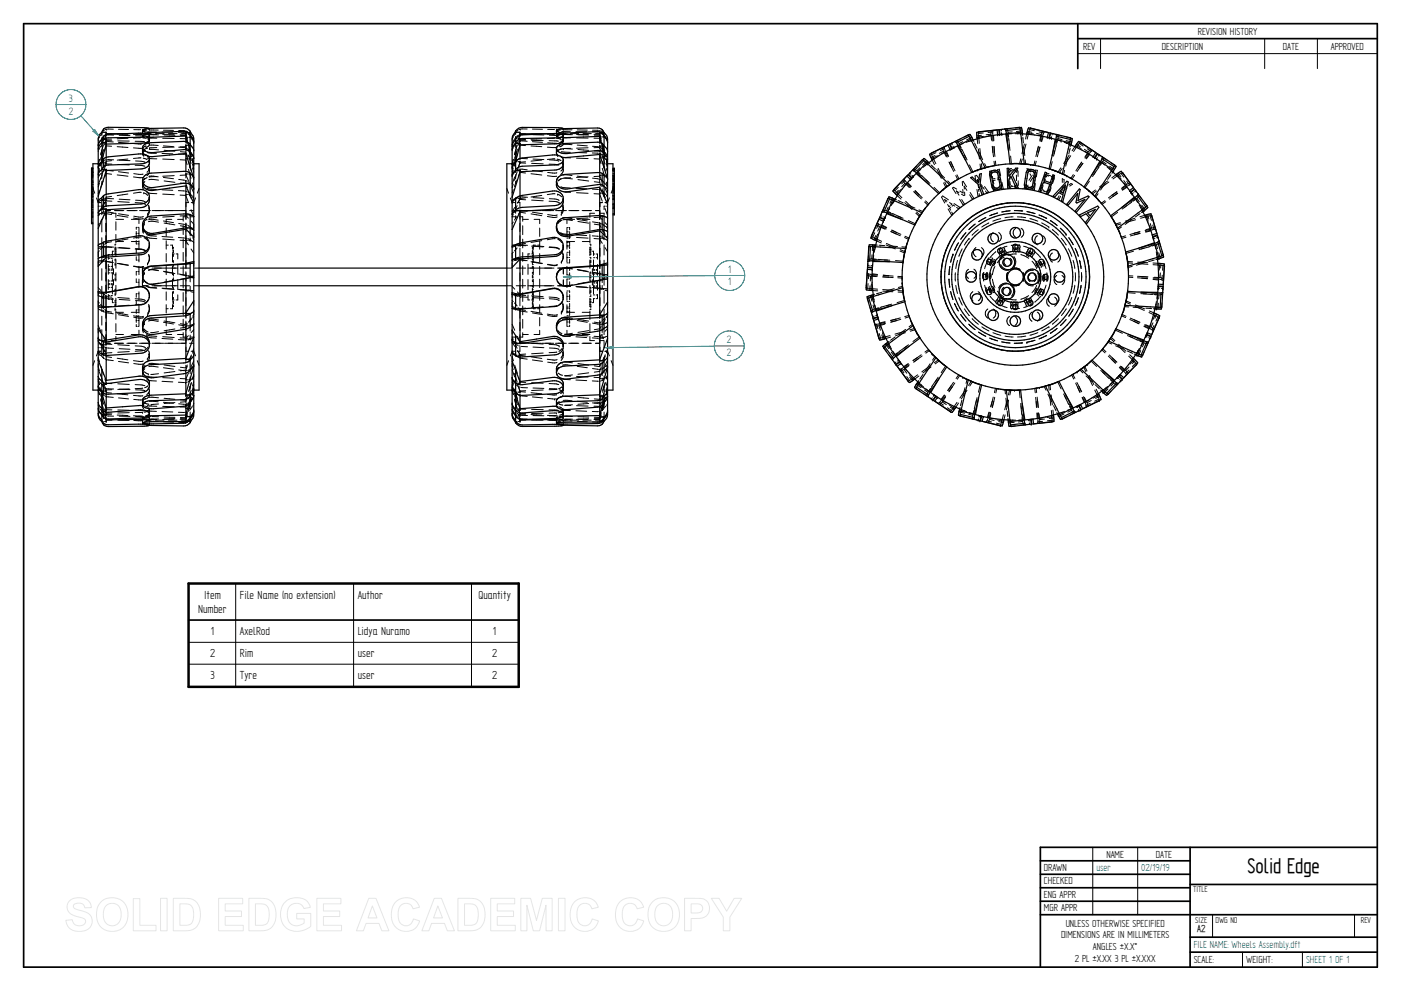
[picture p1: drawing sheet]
<svg xmlns="http://www.w3.org/2000/svg" width="594mm" height="420mm" viewBox="0 0 594 420" stroke-linecap="round" stroke-linejoin="round" font-family="sans-serif">
<defs><g id="words">
<text font-size="10.1" x="529" y="370.2">Solid Edge</text>
<g font-size="5.6">
<text x="86.5" y="254">Item</text>
<text x="101.7" y="254">File Name (no extension)</text>
<text x="151.7" y="254">Author</text>
<text x="202.9" y="254">Quantity</text>
<text x="84.1" y="259.8">Number</text>
<text x="89.4" y="269.4">1</text>
<text x="101.7" y="269.4">AxelRod</text>
<text x="151.7" y="269.4">Lidya Nuramo</text>
<text x="209" y="269.4">1</text>
<text x="89.1" y="278.6">2</text>
<text x="101.7" y="278.6">Rim</text>
<text x="151.7" y="278.6">user</text>
<text x="208.7" y="278.6">2</text>
<text x="89.2" y="287.9">3</text>
<text x="101.7" y="287.9">Tyre</text>
<text x="151.7" y="287.9">user</text>
<text x="208.7" y="287.9">2</text>
</g>
<g font-size="5.1" fill="#008080">
<text x="29.2" y="43.3">3</text>
<text x="29.1" y="48.6">2</text>
<text x="308.8" y="115.8">1</text>
<text x="308.8" y="121">1</text>
<text x="308.3" y="145.6">2</text>
<text x="308.3" y="150.9">2</text>
</g>
<g font-size="4.9">
<text x="507.9" y="14.7">REVISION HISTORY</text>
<text x="459.3" y="21">REV</text>
<text x="492.7" y="21">DESCRIPTION</text>
<text x="544" y="21">DATE</text>
<text x="564.3" y="21">APPROVED</text>
<text x="469.1" y="363.6">NAME</text>
<text x="490.1" y="363.6">DATE</text>
<text x="442.7" y="369.3">DRAWN</text>
<text x="442.7" y="375">CHECKED</text>
<text x="442.7" y="380.7">ENG APPR</text>
<text x="442.7" y="386.4">MGR APPR</text>
<text x="451.9" y="392.9">UNLESS OTHERWISE SPECIFIED</text>
<text x="449.9" y="397.9">DIMENSIONS ARE IN MILLIMETERS</text>
<text x="455.7" y="407.8">2 PL ±X.XX 3 PL ±X.XXX</text>
<text x="463.5" y="402.9">ANGLES ±X.X°</text>
<text x="506.2" y="408.3">SCALE:</text>
<text x="528.4" y="408.3">WEIGHT:</text>
</g>
<g font-size="4.9" fill="#008080">
<text x="464.9" y="369.3">user</text>
<text x="483.9" y="369.3">02/19/19</text>
<text x="506.2" y="402">FILE NAME: Wheels Assembly.dft</text>
<text x="553.8" y="408.4">SHEET 1 OF 1</text>
</g>
<text font-size="4.8" x="507.7" y="395.3">A2</text>
<g font-size="4.1">
<text x="505.9" y="378.3">TITLE</text>
<text x="506.9" y="391.1">SIZE</text>
<text x="515.4" y="391.1">DWG NO</text>
<text x="577" y="391.1">REV</text>
</g>
</g></defs>
<g fill="none" stroke="#000" stroke-width=".72">
<path d="M10 10h574v400h-574zM457 10v19.1M457 16.4h127M504.6 359.2v50.8M584 359.2h-142.9v50.8M441.1 365h63.5M441.1 370.7h63.5M441.1 376.4h63.5M504.6 375h79.4M441.1 382.1h63.5M441.1 387.8h142.9M504.6 397.3h79.4"/>
<path d="M504.6 403.7h79.4"/>
</g>
<g fill="none" stroke="#000" stroke-width=".42">
<path d="M466.7 16.4v12.7M536.3 16.4v12.7M558.6 16.4v12.7M457 22.7h127M41.7 59.1l-.1 .4M42.1 58h.1M42.1 58l-.3 .7M42.7 57.2l-.4 .5M42.8 59.4l-.5 .4M43.2 59l.5 .1M43.2 56.6v.9M43.2 58.4v.7"/>
<path d="M43.2 59l-.2 .2M43.3 58.8l-.1 .2M43.3 56.6l-.3 .4M43.6 55.8l-.3 .5M43.6 58.1l-.2 .4M43.7 56.1l-.5 .2M43.9 54.7v.2M43.9 55.2v.2M43.9 59.1v.5M43.9 55.4l-.1 .2M44.2 55.2l-.3 .2M44.3 57.6l-.5 .3"/>
<path d="M44.4 56.1h.6M44.9 57.2l-.5 2M45 59.6h.1M45 59.6l2.4 .1M45 57.1v.6M45 58.4v.8M45 59.4v.2M45 59.6l-.5 1.9M45 59.1l-.6 2.2M45.2 54.8h.1M45.2 57.2l-.6 .2M45.2 54.8l-.7 .2"/>
<path d="M45.5 54.7l2.5 .1M45.6 57.2l2.6 .1M47.3 56.8h-2.3l-.6 2.3 .6-.1M47.3 59l-2.3 .1M49.7 56.9h4.6M49.9 59.7l4.9 .1M50.2 54.8l4.3 .1M50.5 57.4l4.6 .1M53 56.7h2.2M54.3 58.6l-4.6 .2M56.6 57h3.6M56.7 54.9l2.9 .1"/>
<path d="M57.3 59.9l3.9 .2M57.5 57.6l2.6 .1M57.5 56.7h3.5M59.7 58.4l-3.1 .1M60.4 57.4h.1M60.4 57.4l.1 .2M60.4 56.5v.3M60.4 57.1v.3M60.4 57.6v.1M60.5 55h.1M60.5 57.7h.4M60.5 58.5l1.6 .2"/>
<path d="M60.5 57.6v.2l.7 .4M60.5 57.6l.6 .2M61 56.7h.1M61.8 57.1l-1.4 .3M61.8 58l1.1 .5M62 54.9l-1.5 .1M62.1 57.2l-1.6 .4M62.2 55.2l-1.8 .3 .9 .3M62.2 56.6h1.8M62.2 58.1l1.2 .1M62.6 56.6l.7 .1M62.7 55.9l3.6 .1"/>
<path d="M62.7 58.5l3.8 .1M62.9 58.5h.1M62.9 58.9h.1M62.9 58.9l.5 .5v.7M63.3 59.6l-.9 .9-1.1 .4M63.3 56.7h.1M63.3 54.5l-.5 .3M63.4 56l-.1 .8-1.7 .1M63.4 54.5v.8M63.5 57.1l3.7 .1M63.6 55.1l3.5 .1M65.9 56.6h3.7"/>
<path d="M66.5 56.9l-3.6 .1M68.7 56h4.6M69 58.6l4.9 .1M69.3 55.2l4.3 .1M69.6 57.2l4.6 .2M71.5 56.6h3.6M73.9 56.9h-4.9M75.6 56.1h2.7M75.8 55.3l2.5 .1M76.4 58.8h2.4l.5 2.2M76.4 56.9h2.4l.5 2M76.5 57.4l2.3 .1"/>
<path d="M77 56.6h1.8l.6 2.2M78.7 56.2l.7 .3M78.7 55.5l.7 .3M78.8 56.3h.1M78.8 56.3h.6M78.8 56.3v.2M78.8 56.7v.4M78.8 57.3v.2M78.8 57.5l.6 2.3M78.8 58.2h.6M78.8 56.2h.6M79.7 56.7l.5 .4"/>
<path d="M79.7 56l.6 .5M80.1 58.2h.5M80.1 56.2h.5M80.5 56.7l.3 .4M80.5 57.4l.2 .4M80.9 58.1l.2 .4M80.9 57.4l.2 .4M81.2 58l.4 .5M81.2 58.7l.4 .5M81.8 58.8h.1M81.8 58.8l.3 .7M81.8 59.5l.2 .7"/>
<path d="M82.1 59.9l.1 .3M217.2 59.1v.3M217.5 58h.1M217.5 58l-.3 .7M217.5 59.9l-.3 .6M218.1 57.2l-.4 .5M218.1 59.2l-.3 .4M218.5 56.6l-.3 .4M218.5 58.7l-.2 .3M218.6 56.1h.1M218.6 56.1v.8M218.6 57.9v.9"/>
<path d="M218.6 56.1h.6M218.6 56.1v.2M218.6 58.8h.6M218.8 55.9l-.2 .2M218.9 58l-.3 .4M219.5 55.3l-.4 .4M219.6 57.5l-.5 .3M219.9 56.1h.6M219.9 58.8h.6M220.3 57.4l-.5 2M220.5 59.4h.1M220.5 57.4v.6"/>
<path d="M220.5 58.7v.7M220.5 59.4h2.4M220.5 59.4l-.5 1.9M220.6 54.7h.1M220.6 59.7h.1M220.6 54.7l-.7 .3M220.6 57l-.6 .3M220.6 59.7l-.7 .2M221 54.7h2.6M221 59.7l2.6 .2M221.1 57h2.6M222.8 59.1l-2.3 .2-.6 2.3"/>
<path d="M222.8 56.8h-2.3l-.6 2.3M225.2 56.8l4.5 .1M225.4 59.5l4.9 .1M225.8 54.7l4.2 .1M226 57.1l4.6 .1M229.7 58.8l-4.5 .3M232.1 56.9h3M232.2 54.9h2.9M232.8 59.6l4 .3M232.9 56.7h.7M233 57.3l3.8 .3M234.5 56.7h1.3"/>
<path d="M235.2 58.6l-3.1 .1M236 55.4h.1M236 57.6h.1M236 56.6v.3M236 57.3v.3M236 57.6v.1M236 55.4l.8 .3M236 57.5v.1M236 57.7l.2 .1M236 57.7l.6 .3M236 58.6l1.5 .2M236.2 57.4l-.2 .1"/>
<path d="M236.4 58h.4M236.5 56.7h.1M236.5 56.7h1.1M237.3 57.1l-.9 .2M237.3 57.1l-1.3 .4M237.3 56.9h-1.4M237.4 54.8l-1.5 .1M237.6 58.8h.1M237.6 56.7h.1M237.6 57.1h-.3M237.7 55.1l-1.7 .3M237.7 58.2h.1"/>
<path d="M237.8 58.3h1.1M238.2 58.3h.1M238.2 55.8h3.6M238.2 56.6h1.9M238.3 58.2l.2 .2a1.24 1.24 0 0 1 .1 1.3 1.24 1.24 0 0 1-1.1 .7M238.3 59.1h.1M238.3 59.1l.5 .4v.6M238.4 58.3h.4M238.4 56.6l.4 .1M238.8 56.7h.1M238.8 56.7l-.7 .1M238.8 54.6v.6"/>
<path d="M238.8 56v.7M238.8 54.5l-.6 .2M238.9 58.3l3.1 .1M239.1 55h3.5M239.6 57l-.6 .1M240.1 57l2.6 .1M241.9 56.6h3.5M242 57l-3.6 .1M244.2 55.8l4.6 .1M244.5 57h4.9M244.5 58.5h4.9M244.8 55.1l4.2 .1"/>
<path d="M245.1 57.1l4.5 .1M247.2 56.6h3.5M251.2 55.9h2.5M251.2 55.2l2.6 .1M251.9 56.9h2.4l.5 2.1M251.9 58.6h2.4l.5 2.1M252 57.3l2.3 .1M252.6 56.6h1.7l.5 2.2M254.1 56l.7 .2M254.2 55.4l.6 .2M254.3 56.3h.1M254.3 56.3v.2"/>
<path d="M254.3 56.8v.2M254.3 57.2v.2M254.3 56.3h.6M254.3 57.4l.6 2.3M254.3 58h.6M254.8 56.2h.1M255.1 56.4l.2 .2M255.1 55.8l.4 .4M255.3 56.4h.1M255.3 56.6h.1M255.3 56.6l.2 .2M255.6 56.3h.6"/>
<path d="M255.6 58h.6M255.7 57.1l.2 .4M255.7 56.5l.2 .4M256.1 57.2l.3 .4M256.1 57.8l.1 .2M256.2 58l.1 .2M256.6 58.5l.4 .4M256.6 57.9l.4 .4M257.3 58.7h.1M257.3 58.7l.2 .7M257.3 59.3l.2 .6M257.6 59.8v.4"/>
<path d="M405.6 59.7h.2M405.6 59.7l-.7 .3M405.9 59.9l.2 .2M407.2 58.9l-1.6 .8M410.6 57.3l-1.6 .8M410.8 59.9l-1.1 .5M411.4 58.5l-1.5 .8M411.6 59.1v.2M411.7 59.5l.1 .1M411.8 59.6h.1M411.8 59.6l-1.2 .4M412.2 58.8l.1 .2"/>
<path d="M412.3 58.8h.1M412.4 58.8h.1M412.4 59.3l.1 .1M412.7 59.4l.3 .6M414.4 58.8l.2 2.2M414.9 56v.1M414.9 56.2v.2M414.9 56.5v.3M414.9 57.1v.4M415 58v.2M415 57.8v.2M415 58h.1"/>
<path d="M415 58.5l.3 2.2M415.1 58h.1M415.1 58l.1 .2M415.2 58.5v.1M416.2 57.4l-2 .2M416.9 56.4l-2 .2M417.1 57.8l-2 .2M420.2 56.9l.2 2.5M420.2 56.9l-2 .2M420.2 56.7v.2M420.2 56.2v.3M420.3 55.7l-.1 .3"/>
<path d="M420.5 55.4l-.1 .1M420.6 57.5l.1 2.3M421 57.4l.2 2.3M421 57.4l-1.9 .2M421 55.9v.3M421 56.5v.4M421 57.2v.2M421 56l-2 .2M421 55.5v.2M421.2 55.2l-.1 .1M421.3 57.4l.1 2.3M423 57.1h.1"/>
<path d="M423.7 57.1h.1M424 57h.1M424.5 54.9l.1 .6M424.6 54.9h.1M424.6 56.3l.1 .6M424.8 56.9h.1M424.9 56.9h.1M425.3 54.8l-.7 .1M425.3 56.9l-1.3 .1M426.7 56.8h-.2M426.8 54.7h-.7M426.8 54.7h.2"/>
<path d="M427 56.8l.6 2.3M427.1 54.9l.1 .3M427.3 55.4v.3M427.4 56l.1 .1M427.5 56.1v.5M427.6 57l.1 1.1M427.8 58.8l.4 4M428.7 54.5l-1.9 .2M429.1 56.7l-2.5 .1M429.2 55.9l-1.7 .2M430.4 56.7h1.6M432.1 56.7h.6"/>
<path d="M432.4 54.1l-1.8 .2M432.6 56.1l.1 .2M432.7 55.6l-1.7 .2M432.7 56.6v.1M432.7 56.7h.1M432.8 56.7h.1M433.4 56.1v.2M433.4 56.1h.1M433.4 56.6v.1M433.5 56.1h.1M433.6 56.7l.1 .7M433.7 58.2l.3 2.4"/>
<path d="M435.3 56.9l-.4 2M435.6 55.6l2 .5M436.2 56.7l-.6 2.3M436.2 56.8v.1M436.2 56.3v.2M436.3 56.3h.1M436.3 56.1l-.1 .2M436.4 56.3h.1M436.4 56.3l-.1 .2M436.4 56.3l1.9 .5M436.5 55.4l-.1 .4M436.6 54.9v.2"/>
<path d="M436.6 54.9l2 .5M436.7 54.8l-.1 .1M436.8 54.6l-.1 .1M436.9 54.4h-.1M439.5 56.6l2 .4M440.2 57.3l1.8 .5M440.6 55.9l1.9 .5M441.5 57l-.6 2.5M441.5 56.9v.1M441.7 57.7l-.7 2.2M441.7 56.4v.2M441.8 56.3l-.1 .1"/>
<path d="M442 57.8l-.5 2.2M442 55.9l-.1 .2M442.1 57.6l-.1 .2M442.3 55.7l-.1 .1M442.3 56.9l-.1 .4M442.4 57.8l-.7 2.3M442.5 56.4v.2M442.6 56.3l-.1 .1M442.8 56l-.1 .2M443.1 55.8l-.2 .1M444.1 58.2h.1M444.7 58.3l.1 .1"/>
<path d="M444.8 58.4h.1M445 58.4h.1M445 58.4l1.3 .4M445.8 58.6h.1M445.9 58.6h.1M445.9 58l-.1 .6M447 56.8l-.8-.2-.1 .6M447.5 59.1h.2M447.5 59.1l2.4 .7M447.8 57l.7 .2M448 59.2l.2 .1-.5 2.3M448.4 59.6l-.3 1.1"/>
<path d="M448.5 57.2l1.8 .4M448.5 57.2l.1 .1M448.6 58.8l1.7 .4M448.6 57.5l.1 .3M448.6 58.6v.2M448.6 58.8l-.1 .4M448.7 58l-.1 .3M450 59.9h.1M452.1 59.6l1.6 .4M452.2 58.1l1.7 .4M38.8 74.8h.2M38.8 74.3h.2"/>
<path d="M38.8 79.7h.2M38.8 79.5h.2M38.8 76.5h.2M38.8 75.3h.2M38.8 75.9h.2M38.8 79.8h.2M38.8 79h.2M38.8 78.4h.2M38.8 78.1h.2M38.8 77.2h.2M38.8 77.5h.2M38.8 72.9h.2"/>
<path d="M38.8 71.3h.2M38.8 71.4h.2M38.8 74.7h.2M38.8 79.3h.2M38.8 73h.2M38.8 73.2h.2M38.8 73.9h.2M38.8 73.6h.2M38.8 78.3h.2M38.8 75.1h.2M38.8 72.2h.2M39 72.5l-.2 .1"/>
<path d="M39.2 74.8h.2M39.2 74.3h.2M39.2 79.7h.2M39.2 79.5h.2M39.2 76.5h.2M39.2 75.3h.2M39.2 75.9h.2M39.2 79.8h.2M39.2 79h.2M39.2 78.4h.2M39.2 78.1h.2M39.2 77.2h.2"/>
<path d="M39.2 77.5h.2M39.2 72.6h.2M39.2 72.9h.2M39.2 71.3h.2M39.2 71.4h.2M39.2 74.7h.2M39.2 79.3h.2M39.2 73h.2M39.2 73.2h.2M39.2 73.9h.2M39.2 73.6h.2M39.2 78.3h.2"/>
<path d="M39.2 75.1h.2M39.2 72.2h.2M39.4 79.9l.8 2M41.7 69.3h.1M41.7 63.8l-.1 .4M41.7 61.1l-.1 .4M41.7 75l-.1 .2M41.7 69.3l-.1 .1M41.7 70.6l-.1 .3M42.1 62.8h.1M42.1 74.2h.1M42.1 62.8l-.3 .7"/>
<path d="M42.1 60.1l-.3 .6M42.1 74.2l-.3 .5M42.1 69.8l-.3 .5M42.1 69.8h.1M42.1 72.1l-.5 1.6M42.2 71.5l-.6 1.6M42.2 69.8l-.6 1.8M42.2 77.7l-.6 1.5M42.2 69.2l-.6 2M42.2 67.5l-.6 2.1M42.7 62.1l-.4 .4M42.7 73.7l-.4 .3"/>
<path d="M42.8 69.3l-.4 .3M42.8 75.4l-1.2 2.9M43 68.7l-.4 1.7M43.2 60.5v1.8M43.2 64.2v2.5M43.2 67.4v.6M43.2 71.9v.8M43.2 73.6v2.1M43.2 77v1.2M43.2 68l-.5 1.7M43.2 69h.5M43.2 69l-.2 .1"/>
<path d="M43.3 61.5l-.3 .4M43.3 73.2l-.3 .3M43.3 68.8l-.1 .2M43.6 60.9l-.3 .4M43.6 72.8l-.2 .2M43.6 68.3l-.2 .3M43.8 66l-.6 2M43.8 61.5l-1.1 4.2M43.8 63.7l-1.1 4.2M43.8 72.4l-1.1 3.7M43.8 76.7l-1.1 2.8M43.8 61.3l-1 4.1"/>
<path d="M43.9 63.4l-1.1 3.9M43.9 60.5l-.1 .2M43.9 60.1v.4M43.9 70.7v.5M43.9 71.9v.6M43.9 72.5l-.1 .1M44.2 60.4l-.3 .1M44.2 72.4l-.3 .1M44.3 67.9l-.4 .3M45 66.7v.5M45 67.8v.9M45 69h-.6l.6 .1v.4l2.4 .1"/>
<path d="M45 69.4l-1.1 2.9M45.2 60h.1M45.2 72.2h.1M45.2 60l-.6 .2M45.2 67.7l-.6 .1M45.2 72.2l-.6 .1M45.5 60l2.5 .2M45.5 72.2l2.5 .3M45.6 67.7l2.6 .1M47.3 62l-2.3-.2-.6 2.1M47.3 68.1l-2.3 .3-.6 2M47.3 73.9l-2.3-.3-.6 1.5"/>
<path d="M49.7 62.2l4.6 .3M49.7 74.2l4.6 .5M49.9 69.7l4.9 .2M50.2 60.4l4.3 .3M50.2 72.8l4.3 .6M50.5 67.9l4.6 .2M54.2 67.4l-4.5 .5M56.6 62.7l3.7 .2M56.6 75l4 .2M56.7 60.9l3.4 .1M56.7 73.6l4 .2M57.3 70.1l4.2 .4"/>
<path d="M57.5 68.2l4 .6M59.8 66.9l-3.2 .3M60.4 62.9h.1M60.4 65.2l.6 1M60.4 64.9v.3M60.4 78.6v.4M60.6 77l-.2 1.1M60.7 63.8l-.3 .8M60.7 67.1l1.7 .6M61 65.4l.2 .2M61.2 63.3h.1M61.4 77l-.9 1.4v1l.4 .9"/>
<path d="M61.5 65.7l.5 .3M61.5 75.6l-.3 .1a2.16 2.16 0 0 0-.3 3M61.7 63.8l-.7 .4-.6 1M61.8 61.9h.1M61.8 61.9l-1 .6a.96 .96 0 0 0 .2 1.6M62.3 79.8l4 .5M62.4 66.1l.2 .1M62.4 75.3l-1.3 .9M62.5 67l4 .4M62.5 64.7l3.8 .3M62.6 62.8l-1.4 .5M62.8 60.5a.89 .89 0 0 1 .6 1 .89 .89 0 0 1-.9 .8l-.6 .2"/>
<path d="M62.9 71.5a2.06 2.06 0 0 1-.6 3M62.9 69.9l.1 .1a2.13 2.13 0 0 1-.7 3M63.1 68.4h.1M63.1 68.4l.3 .8M63.1 76.2l4.1 .2M63.2 74.8l3.9 .2M63.3 63.4l3.9 .1M63.4 61.6l3.7 .1M63.4 60.7v.6M63.4 71.2v.5M63.4 72.2v.4M63.4 62.7h.1"/>
<path d="M66.5 62.6l-3.1 .1M66.5 74.8l-3.3 .3M68.7 65.1l4.6 .1M69 67.4l4.9 .2M69.3 61.8l4.3 .4M69.3 75.2l4.3 .6M69.6 63.7l4.6 .4M69.6 76.7l4.6 .6M73.9 62.4l-4.9 .1M73.9 74.5l-4.9 .2M75.6 65.3l2.7 .1M75.8 62.4l2.5 .2"/>
<path d="M75.8 76.1l2.5 .3M76.4 67.7l2.4 .2M76.5 64.3l2.3 .2M76.5 77.6l2.3 .3M78.7 62.7h.1M78.7 76.5h.1M78.7 65.5l.7 .2M78.7 62.7l.7 .3M78.7 76.5l.7 .3M78.8 61.7h.1M78.8 67.4h.6M78.8 60v.5"/>
<path d="M78.8 61.1v.7M78.8 62.1v.9M78.8 63.8v.7M78.8 72.6v.4M78.8 73.4v.6M78.8 75.4v-1.3l1.1 2.6M78.8 76.7v1.2M78.8 64.5l.6 2.1M78.8 67.9l.5 1.9M78.8 62.2l-2.4 .1M78.8 61.6h.6M78.8 61.7h.6"/>
<path d="M78.8 62.1l.5 1.8M78.8 74.2l-2.4 .1M78.8 77.9l.6 1.7M79.4 73.8h-.6M79.5 60.3l.4 1.4M79.7 66l.5 .4M79.7 63.3l.6 .4M79.7 77l.6 .4M79.9 71.8l1.1 3.8M79.9 63.2l1.1 4.2M79.9 61l1.1 4.2-1.1-4.2M79.9 65.7l1.1 3.6"/>
<path d="M80 68.8l1.1 3.9M80 62.2l1.1 4.3M80.1 67.4h.5M80.1 61.6h.5M80.3 63.1l.8 3.3M80.5 63.9l.3 .4M80.5 66.6l.2 .4M80.5 77.6l.3 .3M80.6 70.8h.1M80.6 71h.1M80.6 73.7l-.5 .1M80.9 67.2l.2 .4"/>
<path d="M80.9 64.6l.2 .3M80.9 78.1l.2 .3M81 79.2l1.2 2.6M81.2 65.2l.4 .4M81.2 67.8l.4 .4M81.3 78.5l.3 .3M81.6 77.6l.6 1.9M81.6 67.4l.6 2.4M81.6 69.6l.6 2.1M81.6 71.2l.6 1.8M81.7 74.4l.5 1.7M81.7 68.4l.5 1.8"/>
<path d="M81.7 68.2l.5 1.9M81.8 65.8h.1M81.8 79h.1M81.8 65.8l.3 .6M81.8 68.5l.2 .6M81.8 79l.2 .5M81.9 74.6l.1 .4M82.1 75.3l.1 .3M82.1 66.8l.1 .3M82.1 60.6l.1 .4M82.1 79.8l.1 .3M84.4 79.9l-.7 2"/>
<path d="M214.9 79.9l.7 2M217.2 69.3h.1M217.2 69.4h.1M217.2 69.3v.1M217.2 63.6v.3M217.2 60.9v.4M217.2 74.5v.3M217.2 70.1v.3M217.5 62.6h.1M217.5 73.7h.1M217.5 62.6l-.3 .6M217.5 73.7l-.3 .5"/>
<path d="M217.5 69.4l-.2 .4M217.5 69.4h.1M217.6 78.1l-.4 1.5M217.6 70l-.4 1.8M217.6 72.2l-.4 1.8M217.6 67.6l-.4 1.8M217.6 71.2l-.4 1.7M217.7 67.6l-.5 2M217.7 69l-.5 2M218.1 61.9l-.4 .4M218.1 73.2l-.3 .3M218.1 68.9l-.3 .3"/>
<path d="M218.3 75l-1.1 3M218.4 61.3l-.2 .4M218.4 72.8l-.2 .3M218.5 68.5l-.2 .2M218.6 68.7l-.5 1.7M218.6 60.8v1.8M218.6 64.4v2.3M218.6 67.3v.5M218.6 68.1v.1M218.6 68.4v.1M218.6 72.3v.9M218.6 74v1.8"/>
<path d="M218.6 76.8v1M218.6 67.8l-.5 1.7M218.6 68.5l.6 .1M218.6 77.8l-.5 1.3M218.8 60.7l-.2 .4M218.8 72.3l-.2 .3M218.9 68l-.3 .1M219.3 72.9l-1.2 3.6M219.3 63.9l-1.2 4.2M219.3 61.4l-1.2 4.3M219.3 61.5l-1.1 4M219.3 65.7l-.7 2.1"/>
<path d="M219.3 76.2l-.7 1.6M219.4 63.2l-1.1 3.9M219.6 60.2l-.5 .3M219.6 71.9l-.5 .3M219.6 67.6l-.5 .2M219.9 68.6h.6M220.5 68.8h.1M220.5 68.9h.1M220.5 67.2v.5M220.5 68.3v.5M220.5 69h.1M220.5 68.8l-.6 2"/>
<path d="M220.5 69l2.4 .2M220.5 69l-1.1 2.9M220.6 71.7h.1M220.6 71.7l-.6 .1M220.7 67.2l-.7 .2M221 71.7l2.6 .3M221.1 67.2l2.6 .1M222.8 68.6l-2.3 .2M222.8 61.7l-2.3-.1-.6 2M222.8 73.4l-2.3-.3-.6 1.5M225.2 61.9l4.5 .3M225.2 73.7l4.5 .5"/>
<path d="M225.4 69.3l4.9 .2M225.8 60.1l4.2 .3M225.8 72.3l4.2 .5M226 67.4l4.6 .2M229.7 67.9l-4.5 .4M232.1 62.4l3.8 .1M232.1 74.5l4 .2M232.2 60.5l3.7 .2M232.2 73.1l3.9 .2M232.8 69.6l4.2 .4M233 67.8l4 .5M235.3 67.4l-3.2 .2"/>
<path d="M236 62.8h.1M236 64.8h.1M236 76.8h.1M236 77h.1M236 78.4h.1M236 78.1v.3M236 62.8l.6 .9M236 76.8l.4 1.3M236 64.5v.3M236.1 77.5l-.1 .6M236.2 64.2l-.2 .3M236.2 77.5l-.2 .6"/>
<path d="M236.2 64.1l-.2 .4M236.3 67.5l1.6 .6M236.3 64.1l-.1 .1M236.8 63.6h.1M237 75l-.7 .6-.3 1.2M237.3 63.4l-.5 .2M237.3 76.2l-.5 .4M237.4 61.6h.1M237.4 61.6l-1.1 .5-.3 .7M237.5 60.4h.1M237.8 79.2l4 .5M237.9 75.9h-.2"/>
<path d="M238 64.3l3.8 .3M238.1 63.2h-.4M238.2 60.3l.6 .7M238.4 75.7l-1.8 1.1M238.4 75.7h.1M238.4 71l.4 1.2M238.4 69.4l.4 .7a2.26 2.26 0 0 1-1 2.4M238.6 68.8h.1M238.6 68.8l.2 .8M238.7 63.1l-1.5 .3M238.7 74.2l3.9 .2M238.8 60.6v.4"/>
<path d="M238.8 70.7v.5M238.8 71.7v.5M238.8 61l-.2 .6-1.2 .6M238.8 72.2l-.2 .9-.9 .9M238.9 63h.1M238.9 61.2l3.7 .1M239.5 75.5l3.2 .4M239.5 66.8l2.5 .1M239.5 75.5l-.8 .1M239.6 63l3.1 .2M242 62.9l-3.1 .1M242 75.4l-2.5 .1"/>
<path d="M244.2 64.6l4.6 .2M244.2 79.8l4.6 .3M244.5 67.1l4.9 .1M244.8 61.5l4.2 .3M244.8 74.7l4.2 .5M245.1 63.4l4.5 .4M245.1 76.2l4.5 .6M249.4 62.7l-4.9 .1M249.4 75l-4.9 .2M251.2 64.9l2.5 .1M251.2 62l2.6 .2M251.2 75.5l2.6 .4"/>
<path d="M251.9 67.3l2.4 .1M252 64l2.3 .1M252 77l2.3 .3M254.1 62.3h.1M254.1 75.9h.1M254.1 65l.6 .2M254.1 62.3l.7 .3M254.1 75.9l.7 .3M254.3 60.4v.5M254.3 61.5v.7M254.3 63v-.6l.5 1.8M254.3 63.6v.5"/>
<path d="M254.3 73.2v.4M254.3 74v.5M254.3 75.6v-1l1.1 2.5M254.3 76.5v.8M254.3 62.5l-2.4 .1M254.3 61.9h.6M254.3 64.1l.6 2.2M254.3 66.9h.6M254.3 67.5l.5 1.9M254.3 77.3l.6 1.7M254.3 74.7l-2.4 .1M254.3 74.3h.6"/>
<path d="M254.9 62h-.6M254.9 74.3l-.6 .1M255.1 60.7l.3 1.2M255.1 65.4l.2 .2M255.1 62.8l.2 .1M255.1 76.4l.4 .3M255.3 62.9l.2 .3M255.3 64.2v.4M255.3 65.2v.4M255.3 78.4v.8M255.3 65.6l.2 .2M255.4 66l1.1 3.6"/>
<path d="M255.4 62.9l1.1 4.3M255.4 71.4l1.1 3.8M255.4 61l1.1 4.2-1.1-4.1M255.5 62.1l1.2 4.2M255.5 68.5l1.2 3.9M255.6 61.9h.6l-.6 .1M255.6 66.9h.6M255.6 74.3h.6h-.6M255.7 63.4l.2 .4M255.7 66l.2 .4M255.7 76.9l.2 .3M255.8 63.3l.9 3.2"/>
<path d="M256.1 64.1l.3 .4M256.1 66.7l.1 .2M256.1 77.4l.3 .4M256.2 66.9l.1 .2M256.5 79.7l1.1 2.6M256.6 67.3l.4 .4M256.6 64.7l.4 .5M256.6 77.9l.4 .3M257.1 71.4l.5 1.8M257.1 67.4l.5 2.1M257.1 69.4l.5 2.1M257.1 77.2l.5 1.9"/>
<path d="M257.1 67.3l.5 2.1M257.2 68.4l.4 1.7M257.2 68.3l.4 1.8M257.2 74.1l.4 1.7M257.3 65.4h.1M257.3 78.5h.1M257.3 65.4l.2 .7M257.3 68l.2 .7M257.3 78.5l.2 .5M257.6 60.4v.3M257.6 66.5v.3M257.6 69v.4"/>
<path d="M257.6 79.2v.3M257.6 75.9h.1M257.6 75.8h.1M259.9 75.4h.2M259.9 74.8h.2M259.9 79.7h.2M259.9 79.4h.2M259.9 77.1h.2M259.9 76.9h.2M259.9 78.9h.2M259.9 74.6h.2M259.9 79.5h.2"/>
<path d="M259.9 76h.2M259.9 79h.2M259.9 79.6h.2M259.9 74.3h.2M259.9 72.6h.2M259.9 76.5h.2M259.9 71.8h.2M259.9 71.9h.2M259.9 75.3h.2M259.9 75.9h.2M259.9 72.4h.2M259.9 72.1h.2"/>
<path d="M259.9 78.7h.2M259.9 72.3h.2M259.9 79.8h.2M259.9 74.4h.2M259.9 72h.2M259.9 79h.1M260.1 80l-.9 1.9M260.3 79.7h.2M260.3 79h.2M260.3 75.4h.2M260.3 74.8h.2M260.3 79.4h.2"/>
<path d="M260.3 77.1h.2M260.3 76.9h.2M260.3 78.9h.2M260.3 74.6h.2M260.3 79.5h.2M260.3 76h.2M260.3 79.6h.2M260.3 74.3h.2M260.3 72.6h.2M260.3 76.5h.2M260.3 71.8h.2M260.3 71.9h.2"/>
<path d="M260.3 75.3h.2M260.3 75.9h.2M260.3 72.4h.2M260.3 72.1h.2M260.3 78.7h.2M260.3 72.3h.2M260.3 79.8h.2M260.3 80h.2M260.3 74.4h.2M260.3 72h.2M380.9 79.4l-1.4 1.5M382.9 76.4v.1"/>
<path d="M383 76.7l.2 .3M383.3 77.1v.1M383.3 77.2l.1 .2M383.4 75.8v.1M383.5 76.2l.1 .1M383.5 76.1v.1M383.6 77.6l.1 .1M383.7 76.5h.1M383.7 76.5l.2 .2M383.7 76.5l-1.4 1.4M383.7 77.7l1.8 1.8M383.7 77.7l-1.4 1.5"/>
<path d="M384 76.9l.3 .4M384.4 77.9l1.6 1.7M384.5 77.5l.1 .1M384.6 77.6l1.7 1.6M384.6 77.6l-1.3 1.4M384.8 77.3l1.7 1.7M385.7 73.4l.5 .4M385.8 73.4h.1M386 76h.1M386 76.1h.1M386.3 72.9l-.5 .5M386.5 75.5h.1"/>
<path d="M386.7 75.4h.1M386.7 74.3l.5 .5M387.3 74.8h.1M387.3 74.7h.1M387.4 71.7h.2M387.4 71.7l-.6 .6M387.6 74.5l-.9 .9M387.7 71.8l.3 .1M388.1 72l.3 .2M388.7 72.3l.1 .1M388.7 70.4l-1.3 1.3M388.8 72.4l.3 .3"/>
<path d="M388.9 73.2l1.8 1.4M389.5 73.1l.7 .7M390 71.2l-1.2 1.2M390.4 71.8l-1.9 1.8 .2-.2M390.7 74.3l2.9 2.8M391.3 67.7l-1.3 1.3M392.4 70.1l-1 .9M392.4 68.7l-1.2 1.1M392.6 76.2l1.7 1.6M392.6 69.9l-.4 .4M392.7 69.1l.2 .1M393.1 69.4l.1 .1"/>
<path d="M393.2 69.5h.1M393.2 69.5l-.5 .3M393.3 68.6l.1 .1M393.4 68.5h.1M393.7 69l.7 .5M394.9 65.1h.1M394.9 70l1.8 1.7M394.9 65.2l.1 .2M395 65.5v.1M395 65.6l.1 .2M395.3 66.1l.1 .4M395.3 67.9l.9 1.9"/>
<path d="M395.5 66.7l.2 .4M395.7 66.9h.1M395.7 66.9l.2 .2M395.8 67.3l1 2.1M395.9 67.3l.1 .1M396.1 79.4l2.3 2.3 .7-.6M396.5 65.9l-1.7 .9M396.9 64.7l-1.9 .9M397.2 71.8l2 3.8M397.5 66l-1.8 .9M397.8 71.4l1.9 3.8M398 72.9l2.6 2.5"/>
<path d="M399.8 62.9v.3M399.9 62.6l-.1 .1M399.9 63.4l.1 .3M400 64l.1 .1M400.1 64.1l1.1 2.3M400.1 64.1l-1.8 .9M400.1 77.6l1 1.9 .8-.6M400.5 62.5v.2M400.5 62.9l.1 .3M400.5 62.9l-1.8 .9M400.5 62.9h.1M400.5 62.2v.1"/>
<path d="M400.6 77.2l1 1.9 .7-.6M400.7 63.5l.1 .4M400.7 64.5l.9 2.1M400.9 64.1l.1 .2M401 64.3l1 2.1M401 64.3l-1.7 .9M401.3 64.1l.9 2.2M401.5 79.1l-1.6 1.2M401.9 76.7l1.3 1.3-.8 .5M402.4 68.7l2 4M402.6 68.8l1 2.2M402.8 63.3h.1"/>
<path d="M403.1 68.5l1 2.2M403.2 68.5l.9 2.2M403.5 63h.1M403.5 60.7l.3 .6M403.6 60.7h.1M403.7 62.9h.1M404 79.6l1.4 2.5M404.1 70.7l.9 1.7M404.1 62l.3 .6M404.2 60.4l-.6 .3M404.2 79.5l1.5 .7M404.4 77.1h.1"/>
<path d="M404.4 77.1l-1.7 1.1M404.4 62.6h.1M404.5 62.5h.1M404.8 76.8h.1M404.8 76.8l-1.7 1.1M404.9 62.4l-1.2 .5M405.3 74.4l.8 1.7M405.8 74.1l.8 1.7-1.3 .7M406.2 61.7l-.2 .1M406.3 60.2l.1 .3M406.5 61.6l1.3 2M406.6 60.7l.1 .1"/>
<path d="M406.7 60.8l.2 .5M407.1 61.7l.5 1M407.9 63.3l1.7 3.6M408.1 77l.1 1.7M408.3 60.1l-1.6 .7M408.3 77l1.6 2.2M408.4 60.8l-2.3 1M408.9 65.7l1.2 2.1M411.1 69.9l1.5 3 .8-.4M413.3 60.6l1 2.2M413.7 74.5l-.2 .1 .3 2.8M413.9 74.4l1.9 2.3"/>
<path d="M414.4 72.1h.1M414.8 78.4l.1 1.2 .6-.2M414.9 63.2l.4 4.2M415.1 77l-.7-1 .2 1.2M415.2 64.5l1.5 3.2M415.5 62.9l.5 4.3M415.6 69.6l.2 2.1 1-.3M415.8 78l.7 1-.5 .2M416.2 69.4l.2 2.1 1.9-.5-.8-1.6M416.3 79.8l.6-.3 .5 .7M416.3 71.5l-1.9 .6M417.5 79.1l1.6 2.3-.3 .1"/>
<path d="M419.7 70.6l-2 .4M419.9 72.6h-.3l.6 2.7M420.1 72.5l.2-.1 .2 1.2M420.3 70.4l-2 .5M420.7 78.1l.8 2.7M420.7 62l.3 2.6M420.8 74.8l.2 1.1 .9-.2M420.9 62.2l.1 2.4M421 64.6l.3 1.9M421.5 62.1l.2 2.3M421.5 68.4l.2 1.8-1 .2M421.7 64.4l.2 1.9"/>
<path d="M421.7 79.3l.3 1.4h-.2M422 76.4l-.9 .2 .3 1.3M422.1 68.3l.2 1.8-1 .2M423 76.2l.9-.2 .3 1.3M423.3 71.8v1.2M423.5 74.2l.2 1.1-.8 .2M423.5 71.8h.2l.6 2.7M424.4 78.7l.5 1.4M424.9 77.3l.5 2.7-.2 .1M427.6 76.2v2.3l1 1M427.9 61.4l.4 2.4M428.2 74.1v1.9"/>
<path d="M428.3 77l.1 1.4M428.5 66.2l.4 3.2h.9M428.7 78.8h.1M428.7 78.8l.9 .2M428.8 72.2h.1M428.8 72.2l-.6 1M428.9 71.4l-1.3 .9-.1 2.1M429.7 72l-.6 .1M430.1 72.1l.6 .2 .2 .8M430.1 78.9h.1M430.7 71.6l.9 1 .1 2.2M431 74.3v2.3"/>
<path d="M431.1 77.8h.1M431.1 77.9l-.1 .5-.9 .5M431.8 76.7l-.2 2-1.2 .9M432.9 67.4l-.6 2 1.6 .1M433.5 67.4l-.6 2.1-2-.2M434.2 62.4l.3 3.6M434.4 69.5l2 .2M434.4 61l-1 4.2M434.7 67.8l.2 1.8-.9-.1M435 69.5l2 .3M435.1 61.1l-1.1 4.1M435.3 78.1l-1.1 1.7 .2 .1"/>
<path d="M435.7 71.6l-.2-.1 .6 1.1M435.9 78.5l-.9 1.5-.2-.1M436.1 71.6l1 1.3M436.7 73.7l.7 1.1-1.1 1.7M437 69.8h.1M437.9 74.2l.8 1.2 .2-1.1M438.1 75.8l-.3-.4-.9 1.6M438.1 79.1v1.3M438.3 76.2v1.6M438.8 68.2l-.4 1.9-1-.2M439 77.8l-.4 2.7h-.2M439.4 68.4l-.5 1.7-.8-.1"/>
<path d="M439.4 72.1h-.2l-.2 1.1M439.7 72.2l-.2 2.8M439.7 64.5l-.5 1.9M440.3 62l-.6 2.5M440.3 64.6l-.4 1.9M440.3 62.2l-.6 2.3M440.9 62.4l-.6 2.2M441 62.4l-.7 2.2M441.9 77.8l-.7 2.1 .6 1.2M442 80v.3M442.3 78.7l-.3 1.1M443.3 76l-.7 1.8"/>
<path d="M444.5 74.3h.1M444.5 74.3l-.7 .3-.2 .5M444.8 73.7l-1.4 .4-.9 1.9M444.8 74.3l.6 .2M445.7 74.7l.5 .4 .1 .8M445.7 79.6l-.8 1.9-1.5 .4M445.8 77.1l-.7 2.1M446.2 68.5l-.8 3.3 1 .3M446.3 75.9h.1M446.5 74.4l.5 1.3-.7 2.1M447.2 63.9l-.5 2.3M447.3 72.3h.1"/>
<path d="M447.3 72.3l1.9 .8M448 61.4l-1 3.9M449.8 71.2l-1.2 1.8 1 .3M450.4 71.4l-1.2 1.8 1.8 .8 .4-1.8M450.5 79l-.1 1.6-.6 1.1M450.5 73.7l1.9 .8M450.7 75.9l-.2-.1v1.5M451 76.1l.2 1.3M451.1 73.9l1.8 .9M451.2 78.7l-.1 1.1 1.1-.7M451.2 60.3l1.3 .4M452.1 60.6l.6 .2"/>
<path d="M452.4 74.5h.1M452.4 79.8l-1.1 .7-.8 1.4M452.7 67l-.8 3.4M452.8 60.9l.5 .2M453.3 61.1h.1M453.4 61l-.1 .1M453.4 65.7l-2.3 3.6M453.4 61.1h.1M453.5 60.5l-.1 .2M453.8 62.8l-.6 2.4M454 66l-2.4 3.6M454.1 61.2l-.1 .2"/>
<path d="M454.1 61.4l-.1 .7M454.2 60.8l-.1 .2M454.2 60.8h.1M454.3 60.8h.1M454.4 77.9l-1.2 .5M454.6 78l-1 .9M455.1 74l-1 1.6-.8-.5M455.7 74.3l-1.1 1.6-.8-.5M455.8 62.1l-1.2 1.8M456.5 61.1l1.6 1.1M456.6 62.3l-1.4 1.9M456.6 62.4v.1"/>
<path d="M456.8 62h.1M456.9 62h.1M456.9 62l-.1 .2M456.9 62l1.6 1.1M456.9 61.8l-.2 .3M457.2 70.8l-1 1.6M457.4 61.2l-.3 .3M457.6 60.8l1.7 1.1M457.6 60.8l-.1 .2M457.7 60.7l-.1 .1M457.8 71.2l-1.1 1.5M457.9 60.5l-.1 .1"/>
<path d="M458 60.3h.1M458.6 68.9l-1.4 1.9M458.7 68.7l-1.5 2.1M459.1 69.2l-1.3 2M459.2 69.3l-1.4 1.9M459.8 63.3l1.7 1.1M460.2 64.2l1.6 1.1M461 63.1l1.7 1.1M461.4 65.1l-1.4 1.9M461.5 64.4l-1.4 2.1M461.6 64.3l-.1 .1M461.8 65.3l-1.3 1.9"/>
<path d="M461.9 65.2l-.1 .1M461.9 76.8l-1.8 2.8 .8 .5M462 63.9l-.2 .2M462.1 65.5l-1.4 1.9M462.3 64.6l-.2 .3M462.4 63.5l-.3 .2M462.5 63.4h.2M462.7 64.2l-.2 .2M462.7 64.1v.1M463.1 63.9l-.2 .1M463.2 63.8h.2M463.5 66.4h.1"/>
<path d="M464.1 66.8h.1M464.3 66.9h.1M464.3 66.9l1.1 .8M464.5 72.9l-1.2 1.9M465 67.4h.1M465.1 67.4h.1M465.3 66.8l-.4 .6M466.1 70.7l-2.3 3.3M466.1 65.7l-.4 .5M466.1 65.7h.1M466.1 65.7l.6 .4M466.4 68.4l.2 .1"/>
<path d="M466.5 68.5l2 1.5M466.8 68.7l-1 2.1M467.1 69.3l-.6 .8M467.4 66.5l2.2 1.5M467.6 68.5l1.4 1M467.6 68.5l-.2 .3M467.6 68.3v.2M467.9 67.8l-.1 .3M468 67.3v.3M468 67l.1 .1M468.7 77.6l-2 3M469.5 70.8l.9 .8"/>
<path d="M469.7 76.7l-3.4 2.5M470.2 77.2l-3.5 2.5M470.3 71.5l.2 .2M470.4 71.6l.3 .2M470.5 70.5l1.4 .9M470.8 71.9l.4 .4M471.1 74.1l-1.4 2M471.1 69l1.6 1.1M471.2 72.3h.1M471.3 72.3h.1M471.3 72.2l-.1 .1M471.5 71.8v.2"/>
<path d="M471.8 72.9h.1M471.8 72.6v.2M471.8 72.9l-.3 .5M472.1 72.3l-.1 .1M472.1 72.3h.1M472.2 72.3h.1M473.2 74.1l-1.7 1.3M473.8 74.5l-1.8 1.4M473.9 74.6l-.2 .1M474.2 73.4l1.1 1.5M474.2 74.3h.1M474.3 74.4h.1"/>
<path d="M474.3 74.4l-.2 .1M474.3 74.4l1.1 1.5M474.4 74.1l-.4 .3M475 73.7l-.4 .3M475.4 73.5l1.1 1.6M475.4 73.5l-.2 .1M475.4 73.4v.1M475.7 73.3l-.1 .1M475.9 73.2h.1M476.5 76.6l1.2 1.6M476.6 77.6l1.1 1.5M477.4 78.8l-1.9 1.3"/>
<path d="M477.7 79.1l-1.9 1.4M477.7 78.2l-2 1.5M477.8 76.8l1.2 1.6M477.9 79l-.2 .1M477.9 79.4l-2 1.2M477.9 78.1l-.2 .1M478.4 77.9l-.3 .1M478.5 78.7l-.4 .2M478.9 77.7l-.3 .1M479 78.4l-.3 .1M479 78.4h.1M479.1 77.6l.1 .1"/>
<path d="M479.4 78.2l-.2 .1M479.6 78.2l.1 .1M38.8 81.9h.2M38.8 92.2h.2M38.8 91.8h.2M38.8 82.6h.2M38.8 81h.2M38.8 83.6h.2M38.8 80.2h.2M38.8 80.5h.2M38.8 81.1h.2M38.8 81.2h.2"/>
<path d="M38.8 91.1h.2M38.8 82.5h.2M38.8 90h.2M38.8 85h.2M38.8 86.6h.2M38.8 87h.2M38.8 82h.2M38.8 85.8h.2M38.8 86.1h.2M38.8 84.5h.2M38.8 89.5h.2M38.8 94.3h.2"/>
<path d="M38.8 90.6h.2M38.8 88.8h.2M38.8 90.3h.2M38.8 91.6h.2M38.8 85.5h.2M38.8 85.1h.2M38.8 81.7h.2M38.8 83.2h.2M38.8 82.3h.2M38.8 82.2h.2M39.2 81.9h.2M39.2 92.2h.2"/>
<path d="M39.2 91.8h.2M39.2 82.6h.2M39.2 81h.2M39.2 83.6h.2M39.2 80.2h.2M39.2 80.5h.2M39.2 81.1h.2M39.2 81.2h.2M39.2 91.1h.2M39.2 82.5h.2M39.2 90h.2M39.2 85h.2"/>
<path d="M39.2 86.6h.2M39.2 87h.2M39.2 82h.2M39.2 85.8h.2M39.2 86.1h.2M39.2 84.5h.2M39.2 89.5h.2M39.2 94.3h.2M39.2 90.6h.2M39.2 88.8h.2M39.2 90.3h.2M39.2 91.6h.2"/>
<path d="M39.2 85.5h.2M39.2 85.1h.2M39.2 81.7h.2M39.2 83.2h.2M39.2 82.3h.2M39.2 82.2h.2M40.9 83.9l.7 2M41.6 87.4h.6M41.6 85.9h1.2M41.7 91.2l-.1 .2M41.7 85.7l-.1 .2M42.1 90.8h.1"/>
<path d="M42.1 90.8l-.3 .2M42.1 94.7l-.5 .7M42.2 90.4l-.6 1.1M42.2 85.3l-.3 .2M42.2 80.9l-.6 1.2M42.7 87.4h.5M42.7 90.5l-.3 .2M42.8 85l-.4 .1M42.8 88.5l-1.2 1.7M43.2 90.4h2M43.2 88.7v2.4M43.2 93.5v4.8"/>
<path d="M43.2 84.8h.5M43.2 84.8l-.2 .1M43.3 90.3l-.3 .1M43.3 84.7l-.1 .1M43.5 84.5h.1M43.6 90l-.2 .1M43.7 84.4l-.2 .1M43.8 86.6l-1.1 2.6M43.8 92.3l-1.1 1.6M43.9 85.9h1.1v1.8M43.9 87.8v.7M43.9 89.2v.7"/>
<path d="M43.9 89.9h-.1M43.9 84.3h.1M43.9 89.9h.3M44.3 84.2l-.4 .1M44.4 84.9h.6M44.4 84.8h.6M44.6 89.8h.6M45 89.3h1.9M45 89.4v3.5M45 94.7v3.5M45 99.9v3.5M45 82.4v.4"/>
<path d="M45 83.2v.9M45 84.6v.6l2.4 .1M45 85l-1.1 1.7M45.2 89.8h.1M45.2 84.1l-.5 .1M45.2 84.1h.1M45.5 89.9l2.5 .4M45.6 84.1l2.6 .2M47.2 90.4h1.9v1.8M47.3 83.3l-2.3 .3-.6 1.4M47.3 91l-2.3-.4-.6 .8M48.5 89.3h4"/>
<path d="M49.1 93h3.3M49.1 94v3.6M49.1 99.4v3.6M49.7 91.4l4.6 .7M49.9 85.5l4.9 .3M50.2 90.6l4.3 .7M50.5 84.5l4.6 .2M53.8 89.3h4.4M54.2 82.3l-4.5 .6M55.7 93h3.2v1.8M56.6 92.5l2.7 .4 1.5-.2M56.7 91.7a5.8 5.8 0 0 0 4.1 .1"/>
<path d="M57.3 85.9l3.1 .2 1.2 .5M57.5 84.9a7.1 7.1 0 0 1 4.1 .7M57.8 98.1v2.3M57.8 98.9h.4M58.2 96.4h-.4v.8M58.6 96.4h.3M58.6 98.9h.3M58.9 96.6v3.6M59.2 89.3h4.6M59.9 81.6l-3.3 .3M60.4 96.5v.2M60.4 97.1v.2"/>
<path d="M60.4 97.3l.4 1.6M60.4 96.4l.4 1.5M60.6 95l-.2 .9M60.8 98h.1M61 81.7h.1M61 81.7l1.6 1.1M61.2 94.3h.1M61.2 94.3l-.8 2.1M61.3 95.1l-.9 2.2M61.6 86.6h.1M62.2 99.4a6.2 6.2 0 0 0 4.1 .7M62.2 92.9l-1.2 1.2"/>
<path d="M62.3 92.9h.1M62.3 81.5l1.1 .4 3.1 .2M62.5 91.6h.1M62.6 90.7h.1M62.9 94l1.7-.2 2.6 .4M63 88l.4 1.5-.9 2.1M63 93.2a6.7 6.7 0 0 1 4.1 .1M63 87.1h.1M63 87.1a3.3 3.3 0 0 1-.4 3.6M63.2 83.7l.2 1M63.4 88.6v.2M63.4 89.2v.2"/>
<path d="M64.5 89.3h4.9M66.5 92.2l-3.3 .3M68.7 80.5l4.6 .2M69 82.3l4.9 .2M69.3 93.7l4.3 .7M69.6 94.6l4.6 .7M69.8 89.3h9.1M70.5 96.6v3.6M72.8 93h-2.3v1.8M73.9 91.7l-4.9 .3M75.3 93h2.4M75.6 80.8l2.6 .2"/>
<path d="M75.8 94.7l2.5 .5M76.4 82.7l2.4 .1M76.5 95.7l2.3 .4M77.7 95.7v3.7M78.6 81l.7 .2M78.7 95.2h.1M78.7 95.2l.7 .3M78.8 91.4h.1M78.8 83l1.2 2.9h-1.1v1.8M78.8 90.7v.1M78.8 91v.3M78.8 91.4v1.6"/>
<path d="M78.8 94.6v1.5M78.8 91.4l-2.4 .2M78.8 91.1h.6l-.6 .1M78.8 91.3l1.1 1.2M78.8 96.1l.6 1M78.8 82.4l.6 .1M78.9 89.5v3.4M78.9 94.7v3.5M78.9 99.9v3.5M79.2 91.9h-1.5v1.9M79.7 81.4l.5 .3M79.7 95.6l.6 .3"/>
<path d="M80 98.2l1.1 1.7M80 81.3l.6 1.7M80.1 91.1h.5M80.1 82.5h.5M80.4 89.3h1.8M80.5 96.1l.3 .2M80.5 82l.2 .2M80.6 82.8h.1M80.6 82.9v.1M80.6 98.9v.1M80.6 99.1v.9M80.6 83l.5 1.3"/>
<path d="M80.7 91.9h1.5M80.9 82.4l.2 .3M80.9 96.4h.1M80.9 96.4l.2 .1M81 93.8l1.2 1.2v1.8M81 88.9l1.2 2.9M81.2 82.8l.3 .3M81.3 96.6l.2 .2M81.7 85.7l.5 1.3M81.8 96.9h.1M81.8 83.4h.1M81.8 96.9l.2 .2"/>
<path d="M81.8 83.4l.2 .4M82.1 97.3l.1 .2M82.1 84.1l.1 .3M82.2 98.7v1.8M82.9 83.9l-.7 2h-1.1M216.4 83.9l.8 2h1.1M217.2 89.3h1.7M217.2 91.9h1.4M217.2 90.6v.2M217.2 85.1v.2M217.5 90.2h.1M217.5 90.2l-.2 .2"/>
<path d="M217.6 84.7l-.3 .2M217.6 80.4l-.4 1.3M217.6 94.1l-.4 .8M217.6 90.9l-.4 1.1M218.1 89.9l-.3 .1M218.1 84.4l-.3 .1M218.3 88l-1.1 1.7M218.4 89.7h.1M218.4 89.7l-.2 .1M218.4 84.2l-.2 .1M218.4 84.2h.1M218.6 84.1h.1"/>
<path d="M218.6 84h.1M218.6 89.3v1.1M218.6 91.5v1M218.6 84.2h.6M218.6 92.5l-.5 .8M218.6 83.9v.1M218.6 89.4v.1M218.8 89.4h-.2M218.9 83.9h-.3M219.3 91.7l-.7 .8M219.3 87.2l-1.2 2.5M219.4 85.9h1.1v1.8"/>
<path d="M219.6 89.2l-.5 .1M219.6 83.6l-.5 .2M219.9 84.2l.6 .1M219.9 84.2h.6M220 89.2h.6M220.2 91.9h1.5v1.9M220.5 89.3h9.1M220.5 89.5v3.4M220.5 94.7v3.5M220.5 99.9v3.8M220.5 84.2h.1M220.5 83.1v.3"/>
<path d="M220.5 83.9v.3M220.5 84.4v.1M220.5 84.5l2.4 .2M220.5 84.5l-1.1 1.6M220.5 84.2l-.6 1.4M220.6 89.2h.1M220.6 83.5l-.6 .1M220.7 83.5h.1M221.1 89.2l2.5 .4M221.1 83.5l2.6 .2M221.7 95.7v3.8M221.7 93h2.4"/>
<path d="M222.8 90.3l-2.3-.3-.6 .8M222.8 83.9l-2.3 .3M225.2 90.7l4.5 .7M225.4 84.8l4.9 .3M225.8 90l4.2 .6M226 83.8l4.6 .3M226.5 93h2.3v1.8M228.8 96.7v3.5M229.7 82.8l-4.5 .7M229.9 89.3h5M232.1 91.8l2.7 .4 1.5-.2M232.2 91a6.5 6.5 0 0 0 4.1 .1"/>
<path d="M232.8 85.3l3.1 .2 1.2 .4M233 84.2a6.2 6.2 0 0 1 4.1 .8M235.4 82.2l-3.3 .3M235.6 89.3h4.6M236 95.8h.1M236 96.6h.1M236 95.9v.1M236 95.7l.3 1.5M236 96v.6M236.1 95.7l-.1 .4M236.1 95.6l-.1 .4M236.3 97.2h.1"/>
<path d="M236.4 82.3h.1M236.4 82.3l1.7 1.1M236.8 93.6h.1M236.8 93.6l-.8 2.1M237.1 85.9h.1M237.3 93.9l-.7 .8M237.7 98.7a6.2 6.2 0 0 0 4.1 .7M237.8 93.6l-1.3 1.2M237.8 93.6h-.1M238 90.9h.1M238 90h.1M238.3 93.4l-.5 .2"/>
<path d="M238.5 86.4h.1M238.5 92.5a5.7 5.7 0 0 1 4.1 .2M238.5 87.4l.3 .8M238.5 86.4l.3 1.5M238.7 84.4l.1 .9M238.8 88.2l-.2 1.8-.6 .9M238.8 87.9v.3M238.8 88.5v.3M238.8 87.9l-.8 2.1M239.4 93.1l3.3 .4M239.5 81.4l2.5 .1M240.4 96.7v3.5"/>
<path d="M240.4 99.6h.4M240.4 96.5h.4M240.4 98.3h.4M241.2 96.5h.3v1M241.2 89.3h4.3M241.2 99.6h.3M241.2 98.3h.3M241.5 98.6v2.5M242 92.9l-3.3 .3M243.7 93h-3.3v1.8M244.2 99.6l4.6 .3M244.5 81.7l4.9 .3"/>
<path d="M244.8 93l4.2 .7M245.1 93.9l4.5 .7M246.8 89.3h4M246.9 93h3.2M249.4 92.4l-4.9 .3M250.1 94.1v3.5M250.1 99.4v3.6M251.2 80.2l2.5 .1M251.2 100l2.5 .2M251.2 94.1l2.5 .3M251.9 82.1l2.4 .2M252 95l2.3 .4 .6 1"/>
<path d="M252.1 90.4h-2v1.8M252.5 89.3h1.8M254.1 80.4l.6 .2M254.1 94.5h.1M254.1 94.5l.6 .2M254.2 90.4h2v1.4h-.6M254.3 92.1h.1M254.3 94.3v3.9M254.3 81.8l.6 .1M254.3 81.9h.6M254.3 82.3l1.1 3M254.3 92.1l-2.4 .1"/>
<path d="M254.3 91.8h.6M254.3 92l1.1 1.1M254.3 89.5v3.6M254.3 99.9v3.5M254.9 91.9h-.6M255.1 80.7l.2 .2M255.1 94.9l.4 .2M255.3 80.1v.8M255.3 97.3v1M255.3 99.5v1M255.3 80.9l.2 .1M255.4 85.9h-1.1v1.8"/>
<path d="M255.5 80.8l1.2 3.1M255.5 97.5l1.2 1.9M255.6 81.9h.6M255.7 81.2l.2 .3M255.7 95.2l.2 .2M256 81.7l.2 .2M256.1 95.6l.3 .2M256.2 99.5v2.1M256.2 81.9l.1 .1M256.5 88.3l1.1 3.1M256.5 94.4l1.1 1.1v1.8M256.6 82.2l.4 .3"/>
<path d="M256.6 95.9l.4 .2M256.7 87.4h-.5v1.5M257.2 85.2l.4 1.3M257.2 82.8h.1M257.2 87.4h.4M257.3 96.2h.1M257.3 82.8l.2 .4M257.3 96.2l.2 .2M257.6 83.5v.3M257.6 96.6v.2M257.6 99.2v1.9M258.4 83.9l-.8 2h-1"/>
<path d="M259.9 81.9h.1M259.9 81.8h.2M259.9 84h.2M259.9 84.4h.2M259.9 82.7h.2M259.9 82.9h.2M259.9 81h.2M259.9 83.6h.2M259.9 88.4h.2M259.9 87h.2M259.9 84.6h.2M259.9 86.5h.2"/>
<path d="M259.9 87.7h.2M259.9 83.1h.2M259.9 80.3h.2M259.9 81.7h.2M259.9 81.4h.2M259.9 80.8h.2M259.9 80.7h.2M259.9 80.1h.2M259.9 80h.2M259.9 80.5h.2M259.9 81.1h.2M259.9 84.2h.2"/>
<path d="M259.9 81.2h.1M260.3 81.9h.2M260.3 81.2h.2M260.3 81.8h.2M260.3 84h.2M260.3 84.4h.2M260.3 82.7h.2M260.3 82.9h.2M260.3 81h.2M260.3 83.6h.2M260.3 88.4h.2M260.3 87h.2"/>
<path d="M260.3 84.6h.2M260.3 86.5h.2M260.3 87.7h.2M260.3 83.1h.2M260.3 80.3h.2M260.3 81.7h.2M260.3 81.4h.2M260.3 80.8h.2M260.3 80.7h.2M260.3 80.1h.2M260.3 80.5h.2M260.3 81.1h.2"/>
<path d="M260.3 84.2h.2M370.9 98.7l-.8 1.8M371.3 99.9l-.7 1.7M371.8 95.1v.1M371.9 95.4l.3 .2M372.1 94.4v.1M372.2 99.3l-.8 1.7M372.2 94.7l.2 .1M372.3 95.7l.3 .2M372.5 95h.1M372.6 95l.1 .1M372.6 95l-.9 1.8"/>
<path d="M372.8 96.1h.1M372.9 96.1l2.4 1.1M372.9 96.1l-.7 1.9M373 95.2l.4 .3M373.6 95.6l.2 .1M373.7 96.1l2 1M373.7 90.7l-.3 .7 .6 .3M373.8 95.7l2.1 .9M373.8 95.7l-.8 1.8M373.9 95.4l2.1 1M374.3 89.2l-.2 .7M374.5 89.2h-.2"/>
<path d="M374.6 93.8h.1M374.6 91.9l.7 .3M374.7 89.2h.3M374.9 93.1h.1M374.9 92.9h.1M375.1 87.6l-.8 1.6M375.2 89.2l.3 .1M375.3 92.2h.1M375.5 91.7l-.6 1.2M375.7 89.4h.2M375.9 89.4l.4 .2M376.1 90.5l.2-.5 2.2 .8"/>
<path d="M376.1 90.4l-.1 .2M376.6 84.1l-.7 1.8M376.6 87.8l-.7 1.6M376.8 89.8l.9 .4M377.2 88.3l-.9 1.8M377.2 88.3h.1M377.7 98.2l4.1 1.7M377.9 98.2l2.1 1M378.1 84.6l-.7 1.6M378.1 97.6l2.1 1M378.2 97.5l2 1.1M378.4 90.5l3.7 1.7"/>
<path d="M378.5 84.9l.2 .1M378.6 85.9h.1M378.6 85.9l.1-.2-.8 1.4M378.8 85.5h.1M378.9 84.2h.1M378.9 84.3l.1 .1M378.9 85.1l.1 .1M379 85.2h.1M379 85.2l-.2 .3M379.1 80.4h.1M379.2 80.6l.1 .1M379.3 84.5h.1"/>
<path d="M379.4 80.8l.1 .1M379.5 80.9l.1 .1M379.5 84.5h.1M379.6 84.5l.5 .2M379.8 81.2l.3 .3M380.2 98.6l1.8 .8M380.3 81.7l.3 .3M380.5 81.9h.1M380.5 83l1.6 1.4M380.6 81.8h.1M380.6 81.8l.1 .2M380.7 91.7l2.2 .8"/>
<path d="M380.8 82.2l1.6 1.6M380.8 85l2.2 1M380.9 82.1l.1 .2M381 80.7l-1.4 1.4M381.9 80.4l-1.3 1.4M383.6 85.9l3.2 3M384 85.3l3.1 3M384.7 86.8l3.3 1.4M385.1 93.5l3 1.4 .5-.9M387.4 81.2l1.9 1.8M387.7 81.3l1.6 1.7M388 80.9l1.7 1.6"/>
<path d="M388.1 80.8l1.6 1.7M388.4 90.4l1.5 1.4 .5-.8M389.1 93h.1M389.3 83l1.4 1.3M389.7 89l1.6 .7M389.7 82.5l1.4 1.4M390.1 91.4l-1 1.6M392.1 85.6l1.3 1.4M392.1 88.5h.1M392.5 88h.1M392.5 88l-2.3 3.4-1.5-1.5M392.5 85.2l1.3 1.3-1 1.2"/>
<path d="M399.4 83.4l1.2 2.7M399.6 83.2l2.6 1.5M399.9 80.3h.1M401.6 85.3l-1-.7 .6 1M401.8 86.7l.6 1 .4-.4M402 88.6l1.6 2.4M402.6 85.9l1 .6-.3 .4M403.2 87.9l-.5 .5 .4 .7M403.6 89.9l.2 .9M403.7 87.4l.5-.4 .7 .4M404.6 86.3l2.4 1.6-.2 .2M405.6 87.9l.8 .5 .1-.1"/>
<path d="M406.6 81.7l-1.1-.7 1.1 1.8M406.9 84.5l1.4 2.3 .3-.1M407.7 82.3l1.1 .6M407.8 84.6l1 2M408.3 80.3l.1 1.5-1.4-.8M408.9 80.1l-.1-1.2 1.2 1.8M409 81.4v1.4M409.5 98.7l-1.2 1.5M409.6 98.6l-1.3 1.6M411.2 82.6l1.1 1.8 .2-.2M411.2 96.9l-.4 .5M411.2 96.9l-.3 .4"/>
<path d="M411.4 81.6l1.3 2.5M412.9 95.5l-1.7 1.4M413.5 95l-.6 .5M414.3 80.3l.6 2.8M414.8 97.4l-2.6 2.3M415.2 82.1l-.1 .9M415.5 80.1l-.6 .2 .2 .9M416.5 93l-1.6 1M416.5 93l-1.5 .9M417.9 81l.6 .6M418.1 92.2l-1.6 .8M419.3 94.5l-3 1.8"/>
<path d="M421.2 98.6a2.24 2.24 0 0 0 0 3.9M422.5 90.5l-2.8 1M423 90.3l-.5 .2M423.1 90.3l-.6 .2M423.5 98.6a2.21 2.21 0 0 1 0 3.8M424.3 92.7l-3.3 1.1M426.7 89.5l-1.9 .4M426.7 89.5l-1.8 .4M428.3 89.4l-1.6 .1M428.4 89.4l-1.7 .1M429.6 91.9l-3.5 .4M430.1 89.3l3.2 .1"/>
<path d="M430.7 96.8a2.24 2.24 0 0 0 0 3.8M431.4 91.9l3.5 .4M433 96.8a2.21 2.21 0 0 1 0 3.8M433.3 89.4l.3 .1M433.3 89.4l.4 .1M435.4 89.7l2.2 .5M435.5 89.7l2.1 .5M436.7 92.7l3.3 1.1M437.6 90.2l1.3 .4M439.9 99.9a2.24 2.24 0 0 0 0 3.9M440.6 91.1l1.1 .5M440.6 91.2l1.1 .4"/>
<path d="M441.7 91.6l1.9 .9M441.7 94.5l3 1.7M442.2 99.9a2.26 2.26 0 0 1 0 3.9M442.2 80.5l.3 .3M442.7 81h.1M442.7 81l.5 .2M443.2 81.2h.1M443.6 92.5l.2 .1M443.6 92.5l.3 .1M444.7 80.4l-.3 .5-.8 .2M444.7 96.2h.1M445.4 93.5l.2 .1"/>
<path d="M445.4 93.6h.2M445.6 93.6l1.7 1.2M446.2 97.3l2.6 2.4M447.3 94.8l.9 .7M447.3 94.8l1 .8M449.1 83l-.5 1.3M449.6 96.7l1 1M449.7 96.8l.9 .9M449.7 83.2l-.7 1.4-.2-.1M450.6 97.7l1.5 1.6M452.1 99.3h.1M461.7 80.8h.1"/>
<path d="M461.7 80.8l1.5 1.3M464.3 83.1l1.4 1.5M464.5 80.6l-1.7 1.2 1.1 1.1M464.7 83.6l1.4 1.4M464.9 81l-1.7 1.3M465.6 82.1l-1 1.5-.6-.7M465.7 84.6h.1M466.1 85h.1M468.5 85.1l-1.5 1.1-.6-.7M468.9 85.5l-1.5 1.1-.6-.7M471.5 82.8l-1.5 1.1M472 83.3l-1.6 1.1"/>
<path d="M472.3 93.7h.1M472.3 93.7l1.1 2.1M473.5 81.4l-2 1.4M473.6 81.2l-2.1 1.6M473.9 81.9l-1.9 1.4M473.9 90l-2.7 2 .6 .8M474 82l-2 1.3M474 96.8l.8 1.8M474.2 97.3l.8 1.8M474.8 98.6h.1M475.1 94.4l-2.1 .6M475.1 99.7l.4 .8 1.8-.5"/>
<path d="M475.3 95l-2.1 .5 .5 .9M475.6 96.2l-1.5 1.1-.4-.9M477.7 87.2l-1.8 1.4M479 80.7h.1M479.4 81.4h.1M479.5 81.5h.1M479.5 81.5l.8 1.1M479.9 85.7l-3.2 2.4M480 93l-2.9 2.2M480 82.2h.1M480.1 82.3h.1M480.6 81.7l-.6 .4"/>
<path d="M480.9 98.9l-1.8 .5M481 83.6l.2 .2M481 83.7l1.4 2.1M481.2 99.5l-1.9 .5M481.2 92.5l-4 1.3M481.3 84l-1.7 1.6M481.3 84.7l-.8 .6M481.5 93.2l-4.1 1.1M481.7 81h.1M481.7 81l.4 .6M481.7 80.9l-.6 .4M482.1 84.1l1 1.4"/>
<path d="M482.1 84.1l-.4 .3M482.2 84l-.1 .1M482.6 82.2l.4 .6M482.6 83.6l-.2 .2M482.9 83.2l-.1 .2M483 82.8l1.1 1.5M483 82.8v.2M483.1 87l.8 1.3M483.2 98.3l-2.3 .6M483.4 98.8l-2.2 .7M483.4 98.2l-2.5 .7M483.4 99l-2.2 .5"/>
<path d="M483.4 90.6l-1.9 1.4M483.6 87.8l.1 .3M483.9 88.4l.3 .5M484.2 87l1 1.3M484.2 88.9h.1M484.2 89h.1M484.3 88.9h-.1M484.5 89.7l-.5 .4M484.6 89.7h.1M484.7 89.5l-.2 .1M484.7 88.6l-.2 .1M485 89.2h.1"/>
<path d="M485 89.2l-.1 .1M485.1 89.3h.1M485.2 85.9l1.1 1.5M485.4 91.3l-2 .6M485.9 92l-.1 .1M485.9 91.9l-2.2 .6M486.3 91.9h.1M486.3 91.8h.1M486.3 91.9l-.2 .1M486.3 91.8l-.2 .1M486.3 91.9l.6 1.9M486.5 91.7l-.2 .1"/>
<path d="M486.6 90.9l.6 1.9M487.2 91.6l-.4 .1M487.4 95.7l.6 1.9M487.7 91.4l.6 2M487.7 91.4l-.2 .1M487.7 91.4h.1M487.8 94.8l.5 1.9M487.8 97.2l-2.2 .5M487.9 91.4h.2M488 97.6l-2.3 .6M488.1 97.9l-2.3 .5M488.1 97.5l-.1 .1"/>
<path d="M488.3 91.4h.1M488.3 96.7l-2.4 .7M488.3 96.7h.2M488.6 99.5v.1M488.6 99.6h.1M488.8 95.4l.6 1.9M488.9 97.4l-.5 .1M489.1 96.6h-.4M489.1 97.3h.4M489.3 96.6h.2M489.6 97.3h.3M489.7 96.6l.2 .1"/>
<path d="M490 97.4l.1 .1M41.6 110.9v2M41.8 110.7h.1M41.8 110.7h-.2M41.8 104.6l-.2 .1M41.9 110.6h.3M42.1 106.3l-.5 .5v2.1M42.1 111.2l-.5 .1M42.2 104.6h-.2M42.7 110.6h-.3M42.8 104.6h-.4M42.8 105.1l-1.2 .3"/>
<path d="M43 104.6h.7M43.2 100.8v2.4M43.2 109v2.4M43.2 113.9v4.9M43.2 104.6h.5M43.3 110.5l-.3 .1M43.4 110.5l.2 .1M43.5 104.5h.1M43.8 104.4l-1.1 1.4M43.8 110.9l-1.1 .2M43.8 110.6h.1M43.9 104.5h.4"/>
<path d="M43.9 108.5v.7M43.9 109.9v.7M43.9 110.6l.3 .1M44.4 104.6l.6 .1M44.4 104.6h.8M44.4 110.9l2.9 .4M44.6 110.7l.6 .1M45 105.2v3.5M45 110.4v3.5M45 115.7v3.5M45 104.7h.1M45 104.6h.1"/>
<path d="M45 102.3v.2M45 102.7v.8M45 104.1v.5M45 104.7l2.4 .2M45 104.6l-1.1 .3M45.2 110.8h.1M45.2 104.6h.1M45.5 110.8l2.5 .5M45.6 104.6l2.6 .2M45.9 112.9h.6M45.9 114.1h.6M45.9 114.6h.6"/>
<path d="M45.9 112.1v4.2M45.9 118.5v4.2M45.9 115.7h.6M45.9 119.1h.6M45.9 109.5h.6M46.5 107.9h-.6v2M47.1 112.9h.6M47.1 114.6h.6M47.1 107.9h.6M47.1 115.7l.6-.1v3.6l-.6-.1M47.1 109.5h.6M47.3 102.5l-2.3 .4-.6 .7"/>
<path d="M47.7 110.2v3.5M47.8 114l-.7 .1M48 114l.1 2.2M48.1 118.5l-.1 2.3M48.2 106.5h-.5v1.8M48.7 106.5h.4M48.8 118.5h.1M48.8 105.8h.1M48.8 107.5h.1M48.8 112.1h.1M48.8 104.7v1.3M48.8 106.8v.7"/>
<path d="M48.8 111.5v.6M48.8 117.8v.7M48.8 105.2h.1M48.9 103.5l-.1 .6M48.9 109.9l-.1 .8M48.9 116.3l-.1 .8M49 105.8h.1M49 112.1h.1M49 118.5h.1M49 107.5h.1M49.1 103.5h.1M49.1 109.9h.1"/>
<path d="M49.1 116.3h.1M49.1 105.2h.1M49.1 102.4h3.3M49.1 104.8v3.6M49.1 110.2v3.5M49.1 115.6v3.6M49.7 111.7l4.6 .8M49.9 105.1l4.9 .3M50.2 111.7l4.3 .7M50.5 104.9l4.6 .4M54.3 101.3l-4.6 .8M55.7 102.4h3.2"/>
<path d="M56.6 112.9a5.9 5.9 0 0 0 4.2 .2M56.7 112.8a6.2 6.2 0 0 0 4.2 .2M57.3 105.6a5.8 5.8 0 0 1 4.4 .8M57.5 105.4a6.4 6.4 0 0 1 4.2 .9M57.8 100.9h.3M57.8 118.2v1.5h.3M57.8 102v1.4h.3M57.8 108.8v1.5h.3M58.2 105.8h-.4v1.5M58.2 115.1h-.4v1.6M58.5 100.9h.4M58.5 119.7h.4"/>
<path d="M58.5 103.4h.4M58.5 110.3h.4M58.6 105.8h.3M58.6 115.1h.3M58.9 102.1v3.5M58.9 107.5v3.5M58.9 112.9v3.6M58.9 118.3v3.6M59.9 100.5l-3.3 .4M60.4 118.7v2.5h2.5M60.4 118h.1M60.4 118.1h.1"/>
<path d="M60.4 116.7l.2 1M60.4 118.1l.4 1.6M60.4 118l.4 1.6M60.6 117.2l-.2 .8M60.8 116.4l-.4 1.7M61.1 100.8l1.6 1.3M61.1 118.7l1.6 1.4M61.2 115.8h.1M61.2 115.7h.1M61.2 115.7l-.4 .8M62.2 100.4h.1M62.2 100.4a6.8 6.8 0 0 0 4.3 .8"/>
<path d="M62.6 111.9h.1M62.6 111.8h.1M62.9 113.7h-2.5v2.5M62.9 114.5a6 6 0 0 1 4.2 .1M62.9 114.6a6.3 6.3 0 0 1 4.3 .2M63 111.1l-.4 .7M63 108l.4 1.6M63 107.9l.4 1.6M63.2 103.2l.2 1M63.3 110.3l-.7 1.6M63.4 109.6h.1M63.4 109.5l-.1 .9"/>
<path d="M64.5 113.7h10.9M68.7 100.3l4.6 .3M69 101.3l4.9 .4M69.3 115l4.3 .8M69.6 115.2l4.6 .8M70.5 103.9h.9M70.5 102.1v3.5M70.5 107.5v3.5M70.5 112.9v3.6M70.5 118.3v3.6M72.3 103.9h.8v1.8M73.1 107.7h.8"/>
<path d="M73.1 107.1h.1M73.1 104.9h.2M73.1 110.6h.2M73.1 107.5v3.6M73.1 112.9v3.6M73.1 118.3v3.6M73.1 116.3h.2M73.1 118.5h.1M73.1 112.8h.1M73.1 108.6h.1M73.1 106.4h.2M73.4 104.9l.1 .5"/>
<path d="M73.4 110.6l.1 .7M73.4 116.3l.1 .7M73.4 106.4h.1M73.5 105.9l-.1 1.2M73.5 107.9l-.1 .7M73.5 112.1l-.1 .7M73.5 117.8l-.1 .7M74.2 118.8l-4.6 .8M74.7 107.7h.7v2.1M75.4 112v4.3M75.4 118.5v4.3M75.6 100.7l2.6 .2"/>
<path d="M75.8 116.2l2.5 .4M76.4 101.9l2.4 .1M76.4 113.7h4M76.5 116.4l2.3 .4M77.7 101.3v3.8M77.7 107v3.7M77.7 112.7v3.7M77.7 118.4v3.7M78.6 101h.1M78.7 116.7h.1M78.7 116.7l.6 .1M78.7 101l.6 .1"/>
<path d="M78.8 111.8v1.7M78.8 115.2v1.6M78.8 118v.1M78.8 118l-2.3 .4M78.8 116.8l.6 .3M78.8 101.8h.6M78.8 101.9h.6M78.8 102.2l1.1 1.6M78.9 105.2v3.5M78.9 110.4v3.5M78.9 115.7v3.5M79.4 117.8l-.6 .2"/>
<path d="M79.7 116.9l.6 .1M79.7 101.2l.5 .2M80 117.3l1.1 .4M80.1 101.9h.5M80.5 117.1h.3M80.6 101.9h.1M80.6 100.9v.8l-.1-.1M80.6 117.7v1.8M80.9 101.9l.2 .1M80.9 117.1h.1M80.9 117.1l-.9 .4M81 105.6l1.2 1.7"/>
<path d="M81.2 102.1l.3 .1M81.3 117.2h.1M81.4 117.2h.1M81.7 117.2h.2M81.7 102.4h.1M81.7 117.8l.5 .1M81.7 100.8l.5 .7M81.8 102.4l.2 .2M82.1 117.3h.1M82.1 102.8l.1 .2M82.2 110.9v2M82.2 114.9v2l-.5 .1"/>
<path d="M82.5 113.7h1.9M214.9 113.7h2M217.2 111.5v1.9M217.2 110h.1M217.3 104h-.1M217.5 103.9h.1M217.5 103.9h.2M217.6 109.9h-.2M217.6 110.6l-.4 .1M217.6 106.9l-.4 .5v2M217.8 103.9h.3M218 109.9h-.2"/>
<path d="M218.2 103.8h.2M218.3 104.5l-1.1 .3M218.4 109.8h.1M218.4 109.8l-.2 .1M218.6 103.8h.3M218.6 103.8h.6M218.6 109.7v.2M218.6 110.2v.1M218.6 110.3l-.5 .1M218.6 109.8h.2M218.6 109.8h-.1M218.9 113.7h4"/>
<path d="M219.1 109.8l.5 .1M219.1 103.8h.5M219.3 110.3h-.7M219.3 105.1l-1.2 1.3M219.9 110.2l2.9 .3M220 109.9l.6 .1M220 103.8h.6M220.5 105.2v3.5M220.5 110.4v3.5M220.5 115.7v3.5M220.5 103.9h.1M220.5 104h.1"/>
<path d="M220.5 103.8h-.6l.6 .2M220.5 103.8v.1M220.5 104l2.4 .2M220.5 103.9l-1.1 .3M220.6 110h.1M220.7 103.8h.1M221.1 110.1l2.5 .4M221.1 103.8l2.6 .2M221.7 101.4v3.7M221.7 107.1v3.7M221.7 112.7v3.8M221.7 118.4v3.7"/>
<path d="M222.8 103.2l-2.3 .4-.6 .7M223.9 112v4.3M223.9 118.5v4.3M223.9 113.7h11M224.7 107.7h-.8v2.1M225.2 111l4.5 .8M225.4 104.4l4.9 .3M225.5 107.7h.6M225.8 106.2v1.4M225.8 108.4v.7M225.8 110.8v1.2M225.8 112.8v.7"/>
<path d="M225.8 116.5v1.4M225.8 118.6v.7M225.8 117.1h.1M225.8 109.1h.1M225.8 117.7h.1M225.8 112.1h.1M225.8 106h.1M225.8 108.2h.1M225.8 107.1h.1M225.8 106.8h.1M225.8 111.3h.1M225.8 113.5h.1"/>
<path d="M225.8 119.3h.1M225.8 110.9l4.2 .8M225.9 104.9l-.1 .6M225.9 109.9l-.1 .4M225.9 115.5l-.1 .5M226 109.1h.1M226 117.7h.1M226 112.1h.1M226 108.2h.1M226 107.1h.1M226 113.5h.1M226 119.3h.1"/>
<path d="M226 104.2l4.6 .3M226.1 117.1h.1M226.1 115.5h.1M226.1 109.9h.1M226.1 106h.1M226.1 104.9h.1M226.1 106.8h.1M226.1 111.3h.1M226.1 107.6v3.5M226.1 112.9v3.6M226.1 118.4v3.5M227.1 103.9h-1v1.8"/>
<path d="M228 103.9h.8M228.8 102.1v3.6M228.8 107.5v3.6M228.8 112.9v3.6M228.8 118.4v3.5M229.7 102l-4.5 .8M232.1 112.2a5.8 5.8 0 0 0 4.2 .2M232.2 112.1a6 6 0 0 0 4.2 .1M232.8 104.9a6.1 6.1 0 0 1 4.4 .8M233 104.7a6.5 6.5 0 0 1 4.2 .8M235.5 101.2l-3.4 .4M236 117.3h.1"/>
<path d="M236 117v.1M236 117.3v.1M236 117.4l.1 1M236.3 115.6l-.3 .8M236.4 113.7h2.5v2.5M236.6 115.4l-.4 .7M236.6 101.5l1.6 1.3M236.6 119.5l1.6 1.4M238 111.2h.1M238 111h.1M238.5 113.7l-1.6 1M238.5 107.1l.3 1"/>
<path d="M238.7 113.8l-1.6 .8M238.7 103.9l.1 1M238.8 109.5l-.8 1.5M238.8 107.9v1M238.8 108.8h.1M238.8 108.7h.1M238.8 108.7v1l-.8 1.5M238.9 118.7v2.5h-2.5M239.5 113.5l3.1 .4M239.5 100.3l2.5 .2M239.6 113.6l3.1 .4M240.4 102.1v3.6"/>
<path d="M240.4 107.5v3.6M240.4 112.9v3.6h.4M240.4 118.4v3.5M240.4 102.4h3.3M240.4 111.5h.3M240.4 107h.4M240.4 104.1h.3M240.4 101h.3M240.4 102.8h.3M240.4 109.2h.3M240.4 104.6h.4M240.4 118.3h.3"/>
<path d="M240.4 113.8h.4M241.2 101h.3M241.2 102.8h.3M241.2 109.2h.3M241.2 118.3h.3M241.2 104.6h.3v.8M241.2 113.8h.3v.9M241.2 116.5h.3M241.2 107h.3M241.5 102.6v1.5h-.3M241.5 106.2v2.2M241.5 109.9v1.6h-.3"/>
<path d="M241.5 115.7v2.2M241.5 119.5v1.5h-.3M244.5 100.7l4.9 .3M244.8 114.3l4.2 .7M245.1 114.5l4.5 .8M246.9 102.4h3.2M249.6 119.5l-4.5 .9M250.1 110.2v3.6M250.1 115.7v3.5M250.1 106.5h.5M250.1 111.4h.1M250.1 119.4h.1"/>
<path d="M250.1 117.2h.2M250.1 112.9h.1M250.1 110.7h.2M250.1 107.9h.1M250.1 105.7h.2M250.1 105.8h.1M250.1 103.5h.2M250.1 107.1h.1M250.1 109.1h.2M250.1 117.6h.1M250.1 115.4h.2M250.3 104.8l-.2 3.6"/>
<path d="M250.4 105.8h.1M250.4 107.1h.1M250.4 117.6h.1M250.4 103.5l.1 .7M250.4 109.1l.1 .6M250.4 115.4l.1 .6M250.4 117.2h.1M250.4 110.7h.1M250.4 105.7h.1M250.4 104.8h.1M250.5 105v1.4M250.5 107.2l-.1 .7"/>
<path d="M250.5 110.2l-.1 1.2M250.5 112.2l-.1 .7M250.5 116.6v1.3M250.5 118.7l-.1 .7M251.2 106.5h.5v1.8M251.2 118.6l.1 2.2M251.2 115.4l2.5 .5M251.4 114l-.2 2.3M251.5 114h.2M251.7 110.2v3.6M251.7 115.7v3.5M251.7 107.7h.5"/>
<path d="M251.7 114.6h.5M251.7 119.6h.5M251.7 116.2h.5M251.7 114.3h.5M251.7 112.7h.5M251.7 109.3h.5M251.9 101.1l2.4 .2M252 115.7l2.9 .6M252.8 119.6h.6M252.8 112.7h.6M252.9 107.7h.5v2.2M252.9 114.6h.5v2.2"/>
<path d="M252.9 116.2h.5M252.9 109.3h.5M253.4 112.1v2.2h-.6M253.4 119v4M254.1 100.2l.6 .1M254.1 115.9h.1M254.1 115.9l.6 .1M254.3 118.9h.1M254.3 114.9v4.3M254.3 101l.6 .1-.6 .1M254.3 101.4l1.1 1.8M254.3 105.2v3.5"/>
<path d="M254.3 110.4v3.5M254.9 118.5l-2.9 .6M255.1 100.5h.2M255.1 116.1l.4 .1M255.3 118.7v1.1M255.3 100.5l.2 .1M255.5 116.6l1.2 .5M255.6 101.1l.6 .1M255.6 100.7l.3 .1M255.6 116.2l.3 .1M255.9 100.8h.1M256 101l.2 .2"/>
<path d="M256.1 116.4h.1M256.2 103.8v4.3M256.2 110.3v2.1M256.2 118.4v2.5M256.2 101.2l.1 .1M256.2 116.4h.2M256.5 104.9l1.1 1.8M256.6 101.3l.3 .2M256.6 116.5h.3M256.7 117.8l-1.2 .4M257.1 116.5h.3M257.2 100.2l.4 .7"/>
<path d="M257.2 101.6l.3 .3M257.2 117.2l.4 .1M257.5 116.5h.1M257.5 116.5l.1 .1M257.6 102.1v.2M257.6 111.5v1.9M257.6 115.5v2l-.4 .1M367.7 115.8l.1 .1M367.7 116.5l.1 .2M367.9 116l.2 .1M368 112.4h.1M368 116.8l.2 .1"/>
<path d="M368 112.5h.6M368 111.7v.7M368.1 110.2l-.1 .7M368.2 110l-.1 .2M368.3 108.3l-.2 1.9M368.3 116.2h.1M368.4 116.2h.2M368.4 116.2l-.1 2M368.4 116.9l.4 .1M368.5 104.6l-.1 1.8M368.7 109.9h-.3M368.9 116.3h.4"/>
<path d="M369 117.1h.1M369.1 117.1l2.6 .2M369.1 117.1v2M369.2 109.8l-.3 .1M369.3 112.6h.7M369.6 100.2h.1M369.6 116.4h.2M369.6 109.8h-.1M369.6 109.8h.5M369.7 100.3l.2 .1M369.8 116.4l2.3 .2M369.8 116.4l-.2 1.9"/>
<path d="M369.8 108l-.2 1.8M369.8 116.8l2.3 .3M369.8 116.1l2.3 .3M369.9 114.4h.1M369.9 113.6h.1M369.9 113.4h.1M369.9 113.6v.1M370 112.5h.1M370 112.6h.1M370 100.5l.2 .1M370 104.5l-.1 1.8M370 112.1l-.1 1.3"/>
<path d="M370.2 110.6v.3M370.5 100.8l.4 .2M370.5 108.3l-.3 2.5M370.5 109.9h1.1M370.5 104.7h.2M370.7 103.8h.1M370.7 104h.2M370.9 105.7v.3M371 104.7h.1M371 105.4l-.3 1.6M371.1 104.7h.1M371.1 104.6h.1"/>
<path d="M371.1 101.1l.2 .1M371.1 104.7l-.1 .6M371.1 104h.2M371.3 103.9h.1M371.3 101.2l.2 .1M371.4 101h.1M371.4 101.1h.1M371.4 101l.2 .1M371.4 103.9h.6M371.7 101.3l2.1 1M371.7 102.2l2 .8M371.8 101.3h.2"/>
<path d="M372.4 110l3.9 .2M372.5 110.2l-2.3 .2M372.7 104l2.5 .1M374.3 117.4l2.5 .2M374.5 117.3l2.3 .3M374.5 116.6l2.3 .3M374.5 116.8l2.3 .1M374.9 110.3h2.4M375.7 103.8l3.9 1.7M375.9 103.2l3.9 1.7M376.8 116.9l1.9 .2M376.8 117.6l1.9 .1"/>
<path d="M377 104.3l3.6 .2M380.7 117.2l1.8 .1v1.5M380.7 117.8l1.8 .1M382.4 104.6l1.8 .2-.2 .9M382.5 119.9h.1M382.5 119.9l.1 2M383.1 109.8l-.1 .9-3.3-.2M383.2 108.7h.1M383.6 100.7l1.7 .8-.4 .9M383.7 106.7l-.5 2M383.7 100.2l1.8 .7-.4 .9M383.8 106.3l-.2 1-2-.9"/>
<path d="M383.9 105.7l-.2 1-1.9-.9M384.5 103.3l-.5 2M384.7 102.8l-.6 1.9M402.4 118.3l.2 2.4M402.6 114.1l-.2 2.4M402.8 113l-.2 1.1M402.8 112.9l-.2 1.2M403.4 109.9l-.3 1.3M403.4 109.9l-.3 1.2M404.1 107.8h.1M404.1 107.8l-.7 2.1M404.9 105.7l-.1 .4"/>
<path d="M404.9 105.7l-.1 .3M405.1 115.7v3.5M405.9 103.8l-1 1.9M406 110.4l-.7 3.5M406.4 103l-.5 .8M406.4 102.9l-.5 .9M408 105.5l-1.4 3.2M408.3 100.2l-.9 1.3M408.3 100.2l-.9 1.2M410.7 114.2a2.24 2.24 0 0 0 0 3.8M410.9 101.1h.1M410.9 101.1l-2 2.8"/>
<path d="M413 114.1a2.21 2.21 0 0 1 0 3.9M413.8 105a2.24 2.24 0 0 0 .1 3.8M416.1 105a2.26 2.26 0 0 1 .1 3.8M417 117.3l.3 .2M417 117.4l.1 1.8M417.1 115.7l-.1 1.7M417.2 115.6l-.2 .1a1.12 1.12 0 0 0 0 1.6M418.4 115.6l.5 .9-.5 .9M418.5 116.5l-.5 .9 .5 1M418.5 115.7l-.2 .1a1.07 1.07 0 0 0 .3 1.8M418.8 110.7l-1.3 3.2M419.4 109.3l-.2 .2a1.07 1.07 0 0 0 .2 1.7"/>
<path d="M419.6 116.5l.3 .1a1.09 1.09 0 0 1-.2 1.8M419.7 115.7l.2 .1a1.05 1.05 0 0 1-.2 1.7M420.1 110.7l-.2 .2a1.09 1.09 0 0 0 .2 1.7M420.5 110.1l-.2 .1a1.11 1.11 0 0 0 .2 1.8M420.5 109.3l.6 1-.5 .9M420.8 118.4l1.1 3.5M421.2 110.7l.2 .2a1.09 1.09 0 0 1-.2 1.7M421.6 110.1l.2 .1a1.09 1.09 0 0 1-.2 1.7M421.9 113l-1.1 3.5M422.3 106.7l-2.5 2.5M424.2 106.6l-.5 .9 .6 1M424.3 112.2l.6 .9 1.1 .9 2 .3"/>
<path d="M424.4 105l-.2 .2a1.09 1.09 0 0 0 .2 1.7M424.9 106.2l-.5 .9 .6 1M425.4 106.6l.2 .1a1.09 1.09 0 0 1-.2 1.8M425.5 105l.2 .2a1.09 1.09 0 0 1-.2 1.7M425.7 109h.1M425.7 109l-2.8 2.4M426.1 106.2l.2 .1a1.09 1.09 0 0 1-.2 1.8M426.5 109.6a1.68 1.68 0 0 0 0 2.9M427 104.4l-3.2 1.3M427.1 118.9l.2 .4M427.1 115.9l-.3 1.5 .3 1.5M427.1 118.9l.2 .3"/>
<path d="M427.3 115.6l-.2 .3M427.3 115.5l-.2 .4M427.9 107.8l-1.9 .2-1.1 .9-.6 1M428.3 109.5a1.74 1.74 0 0 1 0 3M428.7 114.2a3.6 3.6 0 0 1 3.7 0M429.9 108.9h.1M429.9 105l-.5 1 .6 .9M430 113.1h.1M430 108.9a3.3 3.3 0 0 1 0 4.2M430.7 105.1l-.1 .1a1.13 1.13 0 0 0 .2 1.8M430.9 103.8l-.2 .1a1.11 1.11 0 0 0 .2 1.8M431 107.7l-3.6 .5"/>
<path d="M431.1 105l.2 .2a1.09 1.09 0 0 1-.2 1.7M431.9 105l.2 .2a1.09 1.09 0 0 1-.2 1.7M432 103.7l.2 .2a1.09 1.09 0 0 1-.2 1.7M432.3 104l-3.5 .1M432.4 114.2h.1M432.9 107.9l3.3 1.6M433.8 115.6l.2 .3M433.8 115.5l.2 .4M434 115.9a3.6 3.6 0 0 1-.2 3.4M434 104.4l3.3 1.3M434.6 119.1l.5 .9a3.2 3.2 0 0 0 3.1 1.2M435.6 106.6l-.5 .9 .6 1"/>
<path d="M436.4 107l-.2 .1a1.09 1.09 0 0 0 .2 1.8M436.7 116.5a1.66 1.66 0 0 0 .1 2.9M436.8 106.6l.2 .1a1.09 1.09 0 0 1-.2 1.8M437.1 105.9l-.2 .1a1.11 1.11 0 0 0 .2 1.8M437.5 107l.2 .1a1.09 1.09 0 0 1-.2 1.8M437.6 110.7l2 3.1M438.2 114.7l-.6-.1a3.3 3.3 0 0 0-3.1 2.2M438.2 105.9l.6 .9-.5 1M438.5 116.4a1.7 1.7 0 0 1 0 3M438.7 106.7l2.5 2.5M439.8 110.7l-.2 .2a1.07 1.07 0 0 0 .3 1.7M440.1 115.7v3.5"/>
<path d="M440.2 115.8l.7 2.1M440.2 120h.1M440.2 111.5l-.2 .1a1.07 1.07 0 0 0 .3 1.8M440.9 118.7l-.7 1.3M440.9 118.7l.5 .5M440.9 117.9v.8M440.9 117.9l.5 .5M441 110.7l.2 .2a1.09 1.09 0 0 1-.2 1.7M441.4 111.5l.2 .1a1.05 1.05 0 0 1-.2 1.7M441.4 117.3l-.5 .5v.9M441.4 116.5l-.5 .5v.9M441.4 110.9l-.2 .1a1.07 1.07 0 0 0 .2 1.8"/>
<path d="M442.2 110.7l1.4 3.2M442.5 119.1l.2 .2M442.5 117.3l.2 .1a1.09 1.09 0 0 1-.2 1.8M442.5 116.5l.3 .1a1.09 1.09 0 0 1-.3 1.8M442.5 110.9l.3 .1a1.09 1.09 0 0 1-.2 1.8M442.7 117.4l-.2 .1a1.12 1.12 0 0 0 0 1.6M443.8 117.3l.2 .2a1.12 1.12 0 0 1-.1 1.8M443.9 115.7v3.4M446.2 107.3a2.24 2.24 0 0 0 .1 3.8M448.1 116.8a2.16 2.16 0 0 0 0 3.8M448.5 107.3a2.21 2.21 0 0 1 .1 3.8M450 101l2.1 2.9"/>
<path d="M450.3 116.8a2.21 2.21 0 0 1 .1 3.8M453 105.5l1.5 3.2M453.2 100.8l.2 .2M453.3 100.8l.1 .2M453.4 101l1.2 1.9M454.6 102.9l.5 .8M454.6 102.9l.5 .9M455 110.4l.8 3.4M455.9 105.3l.7 1.5M456 115.6v3.5M456.6 106.8l.6 1.8M456.6 106.8l.7 1.9"/>
<path d="M457.7 110.4l.2 .5M457.8 110.4l.1 .5M457.9 110.9l.4 2.2M458.3 113.1l.1 .7M458.3 113.1l.1 .8M458.6 115.6v3.6M475.4 100.2l.3 .9 1.8-.5M477.9 109.4h.1M477.9 109.4l.3 2M478.3 112.4l.1 1 1.7-.5M478.4 112.9l.2 2M478.4 113.5l.2 2"/>
<path d="M478.5 116v.9l1.9 .1M478.6 116.5l-.1 1 1.9 .1M480.2 111l-2.1-.1 .1 .9M480.3 111.6l-2.2-.1 .2 .9M480.6 106.5l-3.1 .9 .2 .9M482.3 117.8l1.9 .1M482.3 117.1l1.9 .2M482.4 111.1l4.3 .3M482.5 111.8l4.3 .3M484.2 117.9l2.4 .2M484.2 117.9l2.4 .3M484.2 117.3l2.4 .2"/>
<path d="M484.2 117.3l2.6 .1M485.2 105.1l-2.2 .8M485.3 111.4l-3.4 1M487.8 104.5l-3.9 1.1M488.8 100.2h.1M488.9 100.5h.1M488.9 100.5l.3 1.2M488.9 111.5l2.1 .1M488.9 118.4l2.4 .3M488.9 112.2l2.4 .2M489 118.2l2.3 .2M489 117.8l2.3 .2"/>
<path d="M489.1 101.2h.1M489.1 101.3h.1M489.4 117.6l2.5 .1M489.5 110.2l-2.4 .7M489.5 104l-1.1 .3M489.5 102.9l.1 .2M489.5 103l.6 2.5M489.7 103.4l-2.2 1M489.7 101l-.6 .2M490.3 106.8l.3 1.2M490.4 103.8l.4 1.7M490.4 103.8l-.4 .1"/>
<path d="M490.5 107.7l.1 .6M490.5 103.7l-.1 .1M490.6 108.4l.1 .6M490.7 109h.1M490.7 109.1h.1M490.8 109.9l-.7 .2M490.8 109.9h.1M490.8 109h-.1M491 109.7h-.2M491 100.6l-.6 .2M491.1 100.7h.1M491.1 100.7l.2 .7"/>
<path d="M491.1 103.4l-.3 .1M491.1 112.5h.1M491.3 118.4h.2M491.3 108.8l-.2 .1M491.4 107.1l.4 1.7M491.4 109.6h.1M491.4 116.5l-.1 1.9M491.4 109.6h-.2M491.4 109.7h.1M491.5 112.5l.2 .1M491.5 102.2l.2 .7M491.5 103.2l-.3 .1"/>
<path d="M491.5 112.4h.2M491.7 112.6h.1M491.7 112.6l-.1 1.9M491.7 112.4v.1M491.7 112.4h.2M491.7 102.9l.5 1.7M491.7 102.9l-.1 .1M491.7 118.4l.5 .1M491.9 117.7h.2M492 115.7l-.1 2M492.2 112.5h.4M492.2 111.7v2"/>
<path d="M492.3 117.8l.3 .1M492.5 118.6l.2 .1M492.7 118.7h.1M492.7 106.5l.5 1.7M492.8 116.7l-.1 2M492.8 117.9l.2 .1M492.9 118.7l.2 .1M492.9 112.6h.2M493 118h.1M493.1 112.6l-.1 2M493.1 112.6h.1M493.3 118.9v.1"/>
<path d="M493.3 118.2l.1 .1M493.3 112.6h.2M493.6 112.7h.1M41.6 123.5v2M41.6 127.5v2l1.2 .2M41.6 139.4v1.8M41.6 138l1.2 2.6M41.6 127.9l.5 .6M41.6 122l1.2 1.2M41.6 130.8l.1 .1M41.6 125.1l.1 .1M41.9 131.1l.3 .2"/>
<path d="M41.9 125.4l.3 .2M42.4 131.4l.3 .1M42.4 125.6l.4 .1M42.7 129l1.1 1.3M43 131.5l.3 .2M43 125.8l.2 .1M43.2 121.4v2.5M43.2 130.3v1.8M43.2 134.1v3.7M43.2 139.8v1.9M43.2 130.3h.4M43.2 125.9h.5"/>
<path d="M43.2 125.9h.1M43.4 131.8l.2 .2M43.5 126.1h.1M43.5 126.1l.2 .1M43.7 130.2l-.5 .1M43.8 132.1l.1 .1M43.9 126.3l.4 .1M43.9 130.3v.6M43.9 131.6v.6M43.9 130l1.1 .2M43.9 124.5l1.1 1.2M43.9 132.2h.3"/>
<path d="M44.2 130.3h.6M44.4 125.9l.6 .1M44.4 125.9h.6M44.4 131.2l.6 .7 2.3 .4M44.6 132.4l.6 .1M44.6 126.5l.6 .1M45 120.9v3.5M45 126.2v3.5M45 131.4v3.5M45 136.7v3.5M45 130.1h.1M45 125.8h.1"/>
<path d="M45 125.7h.1M45 125.9h.1M45 124v.5M45 125.1v.6M45 130.1v.2M45 130.1l-.6 .1M45 125.8l2.4 .2M45.2 132.5h.1M45.5 132.6l2.5 .5M45.6 126.6l2.6 .2M45.9 120.7h.6M45.9 124.8v2.1h.6"/>
<path d="M45.9 120.3h.6M45.9 121.8h.6M45.9 125.3h.6M47.1 120.7l.6 .1M47.1 126.9h.6M47.1 125.3h.6M47.1 120.3h.6M47.1 121.8h.6M47.4 129.9l-2.4 .2M47.7 126.5v1.8h.4M47.7 121v3.6M48.7 128.3h.4"/>
<path d="M48.8 124.9h.1M48.8 129.6h.1M48.8 131.3h.1M48.8 129h.1M48.8 124.2v.7M48.8 128.9v1.2M48.8 130.7v.6M48.9 122.6l-.1 .8M48.9 127.3l-.1 .8M49 131.3h.1M49 124.9h.1M49 129.6h.1"/>
<path d="M49.1 129h.1M49.1 122.6h.1M49.1 127.3h.1M49.1 132.4h3.3M49.1 121v3.6M49.1 126.4v3.6M49.1 131.8v3.6M49.1 137.2v3.6M49.7 132.7l4.6 .8M49.9 126.2l4.9 .3M50.2 133.4l4.3 .8M50.5 127l4.6 .3"/>
<path d="M54.8 129.4l-4.9 .4M55.7 132.4h3.2M56.6 133.9a6.1 6.1 0 0 0 4.3 .2M56.7 134.5a6 6 0 0 0 4.2 .2M57.3 126.7a6.6 6.6 0 0 1 4.4 .8M57.5 127.4a6.2 6.2 0 0 1 4.2 .8M57.8 137.6v.8h.3M57.8 133.9h.4M57.8 127.6v1.4h.3M57.8 134.5v2.2M57.8 135.9h.3M58.2 124.5h-.4v1.5"/>
<path d="M58.2 131.4h-.4v1.5M58.5 138.4h.4M58.5 129h.4M58.5 135.9h.4M58.6 133.9h.3M58.6 124.5h.3M58.6 131.4h.3M58.9 140v1.8h-3.2M58.9 123.7v3.6M58.9 129.2v3.5M58.9 134.6v3.5M60.4 138.9v.2"/>
<path d="M60.4 139.3v.2M60.4 137.5l.2 1M60.4 138.9l.4 1.5M60.4 139.5l.4 1.6M60.7 128.9l-3.4 .3M61.1 139.5l1.7 1.3M61.2 137.2h.1M61.2 137.2l-.8 2.3M61.3 136.7l-.9 2.2M62.1 121.3a5.8 5.8 0 0 0 4.4 .9M62.1 121.2a6.2 6.2 0 0 0 4.2 .8M62.6 133.5h.1"/>
<path d="M62.9 127.1l-1.3 1.4M62.9 136.1a6 6 0 0 1 4.2 .2M63 135.5l1.6-.2 2.6 .4M63 129l.3 2.1-.7 1.8M63 129.7l.4 1.6M63.4 130.6v.2M63.4 131.1v.1M63.4 125.3l-.2 .9M63.4 131.3l-.8 2.2M64.4 121.2h11M67.2 120.1l-3.4 .3M68.7 122.2l4.6 .3"/>
<path d="M69 122.3l4.9 .4M69.3 136.6l4.3 .8M69.6 136.1l4.6 .8M70.5 140v1.8h2.3M70.5 130.9h.8M70.5 123.7v3.6M70.5 129.2v3.5M70.5 134.6v3.5M73.1 129.1v1.8h-.8M73.1 123.7v3.5h.8M73.1 130h.1M73.1 127.7h.2"/>
<path d="M73.1 128.4h.1M73.1 126.2h.2M73.1 124.2h.1M73.1 122h.2M73.4 128.4h.1M73.4 127.7h.1M73.4 122l.1 .7M73.4 126.2l.1 .7M73.5 129.5l-.1 .5M73.5 123.5l-.1 .7M73.5 127.7v1.2M74.2 139.5l-4.6 .8"/>
<path d="M75.4 125v2.2h-.7M75.6 122.7l2.6 .2M75.8 137.7l2.5 .4M76.4 122.9l2.4 .2M76.4 121.2h4M76.5 137.2l2.3 .4M77.7 124v3.8M77.7 129.7v3.7M77.7 135.3v3.8M78.6 122.9h.1M78.7 138.2h.1M78.7 138.2h.6"/>
<path d="M78.7 122.9h.6M78.8 133.1v1.5M78.8 136.1v1.5M78.8 138.7v.2M78.8 139.3v.2M78.8 138.7l-2.3 .4M78.8 123l.6 .1M78.9 120.9v3.5M78.9 126.2v3.5M78.9 131.4v3.5M78.9 136.7v3.5M79.4 137.1l-.6 .5"/>
<path d="M79.4 137.8l-.6 .9M79.4 123.1h-.6l1.1 .3M79.7 123l.5 .1M80.1 123.1h.5M80.3 138.2h-.6M80.5 123.1h.1M80.6 123.1h.1M80.6 121.3v1.8M80.6 138.7v1.6M80.8 138l-.3 .1M80.9 123.1h.2M80.9 137.9h.1"/>
<path d="M81 123.7l1.2 .3M81.1 137.8l-.2 .1M81.1 134.9l-1.1 1.8M81.1 135.4l-1.1 1.1M81.2 123.2h.2M81.5 137.7l-.2 .1M81.6 123.2h.3M81.8 137.6h.1M82 137.5l-.2 .1M82 123.2l.2 .1M82.2 127.6v1.9M82.2 131.4v1.9l-.5 .8"/>
<path d="M82.2 134.3l-.5 .5M82.2 139.8l-1.2 1.3M82.2 137.2l-.1 .1M82.4 121.2h2M214.9 121.2h2M217.2 127.4l.4 .5M217.2 121.4l1.1 1.2M217.2 130.1v.2M217.2 124.4v.1M217.2 137.5l1.1 2.5M217.2 124.1v2M217.2 128.1v1.9l1.1 .3"/>
<path d="M217.2 140v1.6M217.3 130.4l.3 .2M217.4 124.7l.2 .1M217.8 130.6l.2 .1M217.8 124.9l.3 .1M218.1 128.4l1.2 1.3M218.2 130.8l.2 .1M218.2 125.1h.2M218.4 130.9h.1M218.4 125.1h.1M218.6 125.3h.3M218.6 131v.1"/>
<path d="M218.6 131.1h.1M218.6 131.1h.2M218.6 131h.6M218.9 121.2h4M219.1 131.2l.5 .2M219.1 125.4l.5 .2M219.2 125.1h-.6l.6 .1M219.2 130.9l-.6 .1M219.4 123.8l1.1 1.2M219.4 130.6l1.1 .3M219.9 125.1h.6M219.9 131h.6"/>
<path d="M219.9 130.5l.6 .7 2.3 .4M220 131.6l.6 .2M220 125.7l.6 .1M220.5 120.9v3.5M220.5 126.2v3.5M220.5 131.4v3.5M220.5 136.7v3.5M220.5 124.7h.1M220.5 125.1h.1M220.5 125h.1M220.5 130.8h.1M220.5 130.9h.1"/>
<path d="M220.5 124.8v.2M220.5 125.2h-.6M220.5 125.1l2.4 .2M220.5 130.9h-.6M220.6 131.8h.1M220.7 125.8h.1M221 131.9l2.6 .4M221.1 125.9l2.6 .1M221.7 124.1v3.7M221.7 129.7v3.8M221.7 135.4v3.7M222.9 130.6l-2.4 .2"/>
<path d="M223.9 125.1v2.1h.7M223.9 121.2h11M225.2 132l4.5 .8M225.4 127.2h.7M225.4 125.4l4.9 .4M225.8 122.2v1.2M225.8 124.2v.7M225.8 126.3v1M225.8 128.1v1.1M225.8 129.5v.4M225.8 129.9h.1M225.8 126.6h.1"/>
<path d="M225.8 128h.1M225.8 123.5h.1M225.8 122.7h.1M225.8 124.9h.1M225.8 128.8h.1M225.8 127.7h.1M225.8 132.7l4.2 .7M225.9 121.3l-.1 .4M225.9 125.8l-.1 .2M226 129.9h.1M226 128h.1M226 123.5h.1"/>
<path d="M226 124.9h.1M226 128.8h.1M226 126.2l4.6 .3M226.1 125.8h.1M226.1 126.6h.1M226.1 121.3h.1M226.1 122.7h.1M226.1 127.7h.1M226.1 123.7v3.6M226.1 129.2v1.7h.9M228 130.9h.8M228.8 123.8v3.5"/>
<path d="M228.8 129.2v3.6M228.8 134.6v3.6M230.3 130.1l-4.9 .4M232.1 133.2a6.2 6.2 0 0 0 4.3 .2M232.2 133.8a5.8 5.8 0 0 0 4.1 .1M232.8 125.9a6.6 6.6 0 0 1 4.4 .8M233 126.7a6.2 6.2 0 0 1 4.1 .8M236 138.8l.3 1.5M236 138.8l.1 .4M236.1 137.2l-.1 1.6M236.2 129.6l-3.4 .4M236.8 136.5h.1"/>
<path d="M236.8 136.5l-.8 2.3M238 132.2h.1M238 132.8h.1M238.3 134.9l-1.7 1.3M238.3 127.8l-1.2 1.4M238.5 129l.3 .8M238.5 128.3a4.8 4.8 0 0 1-.5 4.5M238.8 130.1l-.8 2.1M238.8 130.3v.2M238.8 126l-.1 1M239.3 134.6h1.1M239.5 121.3l2.5 .2"/>
<path d="M239.5 121.1l2.3 .1M240.4 123.8v3.5M240.4 129.2v3.6M240.4 134.6v3.6M240.4 132.4h3.2M240.4 135.2h.3M240.4 130.7h.4M240.4 138.3h.3M240.4 133.9h.4M240.4 136.5h.3M240.4 132h.4M240.4 130.2h.3"/>
<path d="M240.4 125.6h.4M240.4 121h.3M240.4 127.8h.3M240.4 123.4h.4M240.4 134.6l2.3 .4M240.4 135.2l-1.9 .2M240.4 135.2l2.2 .4M241.2 135.2h.3M241.2 136.5h.3M241.2 127.8h.3M241.2 123.4h.3v.7M241.2 130.7h.3v.4"/>
<path d="M241.2 133.9h.3M241.2 132h.3M241.2 125.6h.3M241.5 124.9v2.2M241.5 128.7v1.5h-.3M241.5 131.6v1.9M241.5 135v2.1M241.5 137.8v.5h-.3M242.7 120.8l-3.4 .4M244.2 121.4l4.6 .4M244.5 121.6l4.9 .4M244.8 135.9l4.2 .8"/>
<path d="M245.1 135.4l4.5 .7M246.9 132.4h3.2M250.1 121v3.6M250.1 126.4v3.6M250.1 131.9v3.5M250.1 137.2v3.6M250.1 128.3h.5M250.1 123.4h.2M250.1 129.1h.1M250.1 126.8h.2M250.1 131.2h.1M250.1 129h.2"/>
<path d="M250.1 130h.1M250.1 127.8h.2M250.1 125.7h.1M250.1 124.1h.1M250.1 121.9h.2M250.4 129.1h.1M250.4 130h.1M250.4 121.9l.1 .5M250.4 126.8l.1 .3M250.4 123.4h.1M250.4 129h.1M250.4 127.8h.1"/>
<path d="M250.5 122.9l-.1 1.2M250.5 124.9l-.1 .8M250.5 127.5v.9M250.5 129.2v1.2M250.5 130.9l-.1 .3M251.2 121.9l2.5 .2M251.2 137l2.5 .4M251.5 120.8h.2M251.7 121.1v3.6M251.7 125.1h.5M251.7 121.6h.5M251.7 120h.5"/>
<path d="M251.7 121.2h.5M251.9 122.1l3 .3-.6-.1M252.2 126.6l-.5-.1v1.8h-.5M252.8 125.1h.6M252.8 121.2h.6M252.9 121.6h.5M252.9 120h.5M253.4 124.8v1.8h-.6M254.1 122.1h.1M254.1 137.5h.1M254.1 122.1l.6 .1M254.1 137.5h.6"/>
<path d="M254.3 135.9v4.4M254.3 122.4l1.1 .3M254.3 120.9v3.5M254.3 126.2v3.5M254.3 131.4v3.5M254.9 136.4l-.6 .5-2.3-.3M254.9 138.4l-.6 1-2.3 .4M255.1 122.2l.2 .1M255.1 137.5h.4M255.3 121v1.3M255.3 139.8v1.2M255.3 122.3h.1"/>
<path d="M255.9 122.3h.1M255.9 122.3h-.3l.7 .1M255.9 137.4l-.2 .1M255.9 137.4h.1M256.2 123.5v5.1M256.2 131.1v2.5M256.2 139.1v2.8M256.2 137.2l-.1 .1M256.4 137.2h-.2M256.5 123.1l1.1 .3M256.6 122.4l.3 .1M256.7 134.8l-1.2 1"/>
<path d="M256.7 135.5l-1.2 1.8M257 137l-.4 .1M257.1 122.5h.2M257.4 136.8l-.2 .1M257.5 122.5l.1 .1M257.6 133.7l-.4 .5M257.6 139.3l-1.1 1.2M257.6 136.5v.1M257.6 128.1v1.9M257.6 132v1.9l-.4 .8M367.4 122.1h.1M367.6 122.2h.1"/>
<path d="M367.9 122.2l.1 .1M367.9 126.6l.5 1.8M368 122.3h.1M368.1 120.2l-.1 2.1M368.4 122.3h.4M368.9 130.2l.5 1.8M368.9 121.2l-.1 1.9M369.1 122.4h.4M369.3 126l.4 1.7M369.4 122.3h.1M369.4 122.3h.2M369.4 132l.2 .7"/>
<path d="M369.4 131.8v.2M369.5 120.3l-.1 2M369.6 125.1h.1M369.6 125.2h.1M369.8 122.4l2.3 .2M369.8 122.3h.2M369.8 133.4l.2 .8M369.9 125.2l-.2 .1M369.9 131.5l-.3 .2M370 125.9l-.2 .1M370 134.2h.1M370.1 123.2l2.1 .1"/>
<path d="M370.2 129.4l.5 1.7M370.3 125.1h-.2M370.3 131.2l-.3 .2M370.4 125.8h.1M370.4 125.7h.1M370.4 125.8l.1 .6M370.4 125.8l-.2 .1M370.5 126.5l.1 .6M370.5 126.8l.2 1.3M370.7 134l-.7 .2M370.7 131.1h-.2M370.9 137.4l.1 .1"/>
<path d="M370.9 124.8l-.7 .2M371 129.4l.6 2.5-.1-.2M371.1 130.9l-.4 .2M371.2 138.1l.1 .1M371.2 137.5h.2M371.5 138.2h.3M371.6 137.5h.1M371.7 137.5l.6 1.9M371.9 133.1l.3 1.2M371.9 137.5h-.2M372 133.5h.1M372 133.6l-.7 .2"/>
<path d="M372.2 134.3h.1M372.3 134.6h.1M372.4 138.2h-.4M372.5 135.3h.1M372.6 138.1h.1M372.6 130.5l-1 .3M372.7 137.4h-.5M372.7 138.1l.6 1.9M373.1 137.2l.5 1.9M373.1 137.2l-.2 .1M373.6 130.5l-2.2 .9M374 123.9l-2.4 .6"/>
<path d="M374.3 122.8l4.3 .3M374.3 123.4l4.3 .3M375.2 137.4l-2.5 .7M375.3 136.4l-2.3 .5M375.4 136.6l-2.3 .6M375.5 137.1l-2.3 .5M377.1 129.2l-3.8 1.1M378.1 128.9l-2.2 .8M379.2 122.4l-3.5 1M379.9 135.3l-2.3 .5M379.9 135.3l-2.3 .7M380.1 135.9l-2.4 .8"/>
<path d="M380.1 135.9l-2.2 .6M381 121.9l1.7-.5 .2 2-2.2-.2M381.8 134.8l-1.9 .5M382 135.4l-1.9 .5M382.8 123.4l.3 2M382.8 123l.2 1-2.2-.2M383.1 125.4h.1M383.4 126.5l.2 .9-3.2 .9M383.6 134.2l1.8-.5 .5 1.5M384 139.7l-2.9 2.1M385.6 134.3l-1.8 .5M386 135.7l.8 1.8"/>
<path d="M386.2 136.2l.9 1.8M387.3 138.4l.5 .9-2.1 .6M387.3 138.4l-.3-.9-1.5 1.1M387.6 139l.5 .8-2.1 .6M387.8 139.4l.9 1.7M402.6 120.7l.2 1.1M403.1 123.6l.3 1.4M403.1 123.7l.3 1.3M403.4 125l.7 2M404.8 128.7l1.1 2.3M405.3 121l.7 3.4M405.9 131l.5 .9"/>
<path d="M405.9 131l.5 .8M406.6 126.2l1.4 3.2M407.3 133.3l1 1.4M407.4 133.4l.9 1.3M408.3 134.7l1.3 1.5M408.3 134.7l1.2 1.4M408.9 130.9l2.1 2.9M410.8 137.4l.4 .5M410.8 137.5l.4 .4M411.2 137.9l1.7 1.4M412.2 135.1l2.7 2.4M412.5 123.7a2.19 2.19 0 0 0 .1 3.9"/>
<path d="M412.9 139.3l.6 .5M412.9 139.3l.5 .4M414.8 123.7a2.21 2.21 0 0 1 0 3.8M416.3 138.6l3 1.7M417.5 120.9l1.3 3.3M418.5 122l-.2 .2a1.13 1.13 0 0 0 .2 1.8M418.9 131a2.24 2.24 0 0 0 0 3.9M419.6 122l.3 .2a1.09 1.09 0 0 1-.3 1.7M419.7 121.5l-.2 .1a1.09 1.09 0 0 0 .2 1.8M419.9 125.6l2.4 2.5M420.1 122.2l-.2 .1a1.09 1.09 0 0 0 .2 1.8M420.8 121.5l.2 .1a1.09 1.09 0 0 1-.2 1.8"/>
<path d="M421.2 131a2.24 2.24 0 0 1 0 3.9M421.2 122.2l.2 .1a1.09 1.09 0 0 1-.2 1.8M422.8 127l-.2 .2a1.11 1.11 0 0 0 .3 1.7M422.9 123.4l2.8 2.5M423.5 124.5l.1 .3a3.2 3.2 0 0 0 3.5 1.7M423.5 125.9l-.2 .2a1.11 1.11 0 0 0 .3 1.7M423.8 129.1l3.3 1.3M424 127l.2 .2a1.09 1.09 0 0 1-.2 1.7M424.2 126.4l-.5 .9 .6 1M424.7 125.9l.2 .2a1.09 1.09 0 0 1-.2 1.7M425.4 126.4l.2 .1a1.09 1.09 0 0 1-.2 1.7M425.7 121.8a1.7 1.7 0 0 0 0 3"/>
<path d="M427.1 120.1h-1.3a3.2 3.2 0 0 0-2.3 2.1M427.4 121.8a1.66 1.66 0 0 1 0 3M427.4 126.6l3.6 .5M428.1 134.2a2.19 2.19 0 0 0 0 3.8M428.7 120.6h.1M428.7 120.6a3.6 3.6 0 0 0 3.7 0M428.8 130.8h3.5M429 129.2l-.2 .1a1.07 1.07 0 0 0 .3 1.8M429.1 121.2h.1M429.1 125.3h.1M429.1 121.2a3.3 3.3 0 0 1 0 4.1M429.1 127.9l-.5 .9 .6 1"/>
<path d="M429.9 127.9l-.5 .9 .6 1M430.2 129.2l.2 .1a1.09 1.09 0 0 1-.2 1.8M430.3 127.8l.2 .2a1.09 1.09 0 0 1-.2 1.8M430.3 134.2a2.21 2.21 0 0 1 .1 3.8M431.1 127.9l.2 .2a1.09 1.09 0 0 1-.2 1.7M434.9 126.7l-.1 .2a1.13 1.13 0 0 0 .2 1.8M435.5 127.9l-.2 .2a1.11 1.11 0 0 0 .3 1.7M435.6 126.4l-.5 .9 .6 1M436.1 126.7l.2 .2a1.09 1.09 0 0 1-.2 1.7M436.2 125.3l-3.3 1.6M436.7 127.9l.2 .2a1.09 1.09 0 0 1-.2 1.7M436.8 126.4l.2 .1a1.09 1.09 0 0 1-.2 1.7"/>
<path d="M437.3 129.1l-3.2 1.3M437.6 132.4a2.16 2.16 0 0 0 0 3.8M439.4 122.9l-.2 .1a1.07 1.07 0 0 0 .3 1.8M439.6 121l-2 3.1M439.8 132.3a2.21 2.21 0 0 1 .1 3.9M439.8 122.2l-.2 .1a1.07 1.07 0 0 0 .3 1.8M440.5 123.6l-.2 .1a1.11 1.11 0 0 0 .3 1.8M440.6 122.9l.2 .1a1.09 1.09 0 0 1-.2 1.8M441 122.2l.2 .1a1.09 1.09 0 0 1-.2 1.8M441.2 125.6l-2.4 2.5M441.7 123.6l.5 .9-.5 1M443.6 120.9l-1.4 3.2"/>
<path d="M444.7 138.6l-3 1.7M444.8 138.6h.1M444.9 126a2.24 2.24 0 0 0 .1 3.8M447.2 126a2.24 2.24 0 0 1 0 3.8M448.3 139.2l-2.9 2.1M448.9 135.1l-2.6 2.4M452.1 135.5l-2.4 2.5M452.2 130.9l-2.1 2.9M454.5 126.1l-1.4 3.2M455.1 131.1l-1.9 3M455.8 120.9l-.8 3.5M457.3 126.2l-1.4 3.3"/>
<path d="M458.4 121l-.6 3.4M475.8 133.3l1.7 .8M476.2 132.5l-.6 1.4 1.7 .8M476.4 132h.1M476.5 131.5h.1M477.1 129.5l-.7 2.5M477.9 126.1h.1M477.9 126.1l-.5 2M479.1 135.5l1.7 .7M479.3 129l-2-.9-.5 1.9 1.9 .1M479.3 134.9l1.7 .7M479.4 128.4l-1.9-.8-.2 .9"/>
<path d="M480.5 130.3l3.6 .2M480.8 136.2l2.1 1.1M480.8 136.2l2.2 1M481 135.6l2.1 1.1M481 135.6l2.4 1.1M481.3 129.9l3.9 1.7M481.4 124.3l-3.3-.2-.2 .9M481.5 129.3l3.9 1.7M483.7 124.5h2.4M484.8 124.6l3.9 .2M485.1 138.4l2.1 1M485.2 138.2l2.1 .9"/>
<path d="M485.3 137.7l2.1 1M485.8 137.7l2.3 1M485.9 130.7l2.5 .2M487.2 132.5l2.1 1M487.3 139.1l.2 .1M487.4 131.8l1.9 .9M487.7 139.3l.4 .3M488.1 137.4l-.8 1.7M488.1 138.7l.2 .1M488.3 139.7l.2 .1M488.5 138.9l.2 .2M488.5 139.8l.1 .1"/>
<path d="M488.7 140l.2 .2M488.9 136.9l-.8 1.8M488.9 139.2l.2 .2M489.1 130.9h.6M489.1 133.5l.1 .1M489.2 139.6l.1 .1M489.3 138l-.8 1.8M489.5 124.9l1 .1M489.5 133.7l.2 .1M489.6 133.6h.1M489.7 133.8h.1M489.7 133.8l-.8 1.8"/>
<path d="M489.7 133.7h.1M489.7 133.6l.2 .1M489.7 130.9h.1M489.8 130.8h.2M489.9 130.2h.1M490 130.1h.1M490 129.5v.6M490.2 133.9l.4 .2M490.2 128.8l-.1 .6M490.2 130.9h.2M490.3 130.1h.3M490.3 127.8l-.1 1.3"/>
<path d="M490.4 131h.1M490.4 130.9h.1M490.5 133.2l-.8 1.8M490.8 134.2l.2 .1M490.8 124.5l-2.3 .1M490.9 124l-.3 2.5M490.9 124v.2M491 125l.4 .1M491 134.3h.1M491 134.3l-.8 1.8M491.1 122.3h.1M491.1 122.2h.1"/>
<path d="M491.1 122.2h.7M491.1 121.2h.1M491.1 121.5h.1M491.1 121.5l-.1 1.2M491.2 120.4h.1M491.2 120.5h.1M491.2 128.6l-.1 1.7M491.2 134.4l.2 .1M491.4 125.1l-.1 1.7M491.5 134.6h.1M491.6 125l-.2 .1M492.2 125h-.3"/>
<path d="M492.5 122.3h.6M492.7 124.8l-.3 .1M492.7 128.4l-.1 1.9M493 124.7l-.2 1.8M493 124.7l-.2 .1M493 123.9v.8M493.1 122.4h.1M493.1 122.4v.7M40.1 153l-.7 1.9M41.6 147.4h.5M41.6 142.9v1.7l1.2 1.7M41.6 152.9v-1.3l.6 1.8"/>
<path d="M41.6 154.3v1.3l.6 1.5M41.6 156.5l1.2 3M41.6 143.3l.6 1.1M41.6 149.3l.1 .2M41.6 144.5l.1 .3M41.8 149.8l.3 .4M41.8 145l.3 .4M42.1 150.2h.1M42.1 145.5h.1M42.3 150.4l.4 .3M42.4 145.6l.4 .3M42.7 147.4h.5"/>
<path d="M42.7 158.7l1.1 3.7M42.7 145.6l1.1 2.7M42.7 148.9h-1.1l-.7 2M42.8 155.3l1.1 3.5M43 150.8l.2 .2M43 146l.2 .1M43.2 144.4h1.9M43.2 150.7v.3M43.2 146.1l.5 .1M43.2 151l.1 .1M43.2 146.1l.1 .2M43.4 151.3l.2 .3"/>
<path d="M43.4 146.5l.2 .3M43.7 150h-.5v.3M43.8 151.8l.1 .1M43.9 146.9l.4 .3M43.9 148.1l1.1 2.1M43.9 150.5v.5M43.9 151.5v.4M43.9 143.2l1.1 2.6M43.9 151.9l.3 .2M44.4 146.2l.6-.1zM44.4 150h.6M44.4 149.8l.6 1.4 2.3 .4"/>
<path d="M44.6 152.2l.6 .2M44.6 147.3l.6 .2M45 147.2v1.7h-1.1M45 145.5h1.8M45 141.9v3.5M45 149.6h.1M45 144.2v.5M45 145.3v.7M45 150.5v.2M45 149.9h-.6M45 145.9l2.4 .1M45.2 152.4h.1"/>
<path d="M45.5 152.5l2.5 .4M45.6 147.5l2.6 .2M47.4 149.5l-2.4 .1M48.5 145.5h3.9M49.1 141.8h3.3M49.1 142.6v1.8h-1.9M49.7 151.9l4.5 .7M49.9 146.2l4.9 .3M50.2 153.2l4.3 .6M50.5 147.8l4.6 .3M53.8 145.5h4.3M54.8 149.1l-4.9 .3"/>
<path d="M56.6 152.9a6.6 6.6 0 0 0 4.1 .2M56.7 154.1l3 .4 1-.2M57.3 146.6l2.5 .2 1.8 .5M57.5 148.2l4 .6M59.1 145.5h4.6M60.4 157.4v.2M60.4 158v.3M60.4 155.9l.1 .5M60.5 156.4l.2 .4M60.5 156.5l.3 1.8M60.6 148.6l-3.3 .3M61.2 157.6l1.7 1"/>
<path d="M61.4 156.3l-.2 .2a2.57 2.57 0 0 0-.4 3.2M61.5 155l-1 1.5M61.6 147.3h.1M62.2 142.6a6.4 6.4 0 0 0 4.1 .7M62.2 141.9h.1M62.2 141.9a7.5 7.5 0 0 0 4.3 .7M62.3 159.5l4.2 .5M62.5 152.1h.1M62.8 147.2l-1.3 1.1M62.9 158.6h.1M63 148.7l.4 1.5M63 150.1l.3 .7"/>
<path d="M63.1 154.2l4.1 .2M63.1 155.4l1-.1 3 .3M63.3 150.7l-.8 1.4M63.3 150.8a2.47 2.47 0 0 1-.9 2.6M63.4 145.4l-.2 .9M63.4 150.1v.4M63.4 151v.4M63.4 150.2l-.1 .5M64.4 145.5h5M67.2 140.6l-3.3 .4M67.2 158.5l-3.2 .2M68.7 143.5l4.6 .3"/>
<path d="M69 142.7l4.9 .4M69.3 155.9l4.3 .6M69.6 154.7l4.6 .7M69.8 145.5h9.1M74.2 157.5l-4.6 .6M75.3 141.8h2.4M75.6 144l2.6 .1M75.8 156.8l2.5 .4M76.4 143.3l2.4 .1M76.5 155.7l2.3 .3M77.7 141v1.9h1.4M78.6 144.1h.1"/>
<path d="M78.7 157.2h.1M78.8 152.4v1.2M78.8 154.9v1.1M78.8 156.9v.4M78.8 157.8v.5M78.8 156.9l-2.3 .3M78.9 147.2v1.7h1M78.9 141.9v3.5M79.3 144.1h-.6M79.4 157.1l-.7 .1M79.4 155.2l-.6 1.7M79.4 154.7l-.6 1.3"/>
<path d="M79.9 142.3l-1.1 1.3h.6l-.6 .1M79.9 158.2l-1.1 2.5M80.1 143.6l.5 .1M80.2 144l-.5 .1M80.3 156.8l-.6 .2M80.4 145.5h1.8M80.6 143.7h.1M80.6 142.9l1.5 .2M80.6 151.8l-.6 1.7M80.6 142.1v1.6M80.6 143.8v.1M80.6 151.8v.2"/>
<path d="M80.6 152.2v.1M80.6 157.1v1.3M80.6 159.8v1.4M80.6 152l-.6 1.4M80.6 143.9h-.1M80.8 156.5l-.3 .2M80.9 143.7h.1M80.9 156.2v.1M81.1 148.9h1.1l.7 2M81.1 143.6l-.2 .1M81.1 156.1l-.2 .1M81.1 150.5l-.5 1.3"/>
<path d="M81.1 150.9l-.5 1.1M81.5 143.4l-.3 .2M81.6 155.7l-.3 .2M81.8 155.5h.1M82 143.2l-.3 .2M82 160l-.2 .3M82 155.1l-.2 .4M82.2 147.9l-.5 1.2M82.2 158.7l-.5 1.7M82.2 159.2l-.5 1.6M82.2 148.6l-.5 1.1M82.2 153l-1.2 2.5"/>
<path d="M82.2 154.6l-.1 .3M82.2 159.4l-.1 .3M83.6 152.9l.8 2M215.6 153l-.7 1.9M217.2 148.9h1M217.2 142.9h1.4M217.2 142.8l.4 1.1M217.2 148.8v.1M217.2 143.9v.2M217.2 143.4v1.7l1.1 1.8M217.2 152.5v-1.3l.5 1.8M217.2 153.9v1.3l.4 1.6"/>
<path d="M217.2 156.8l1.1 3.1M217.2 148.9l-.8 2M217.3 149.2l.2 .4M217.3 144.4l.2 .3M217.5 149.6h.1M217.5 144.8h.1M217.8 149.8l.3 .2M217.8 144.9l.3 .3M218.1 145.1l1.2 2.6M218.1 158.4l1.2 3.6M218.2 150.2l.2 .2M218.3 145.3l.2 .2"/>
<path d="M218.3 154.8l1.1 3.6M218.6 150.6l.2 .2M218.6 145.8l.3 .2M218.6 145.5h.6h-2M218.6 150.6h.6M219.1 151l.5 .3M219.1 146.1l.5 .3M219.4 142.6l1.1 2.5M219.4 148.6l1.1 1.8M219.9 150.6h.6M219.9 149.2l.6 1.4M219.9 151.6l.7 .2"/>
<path d="M220 146.6l.6 .2M220.5 147.2v1.7h-1.1M220.5 141.9v3.7l-.6-.1h9.6M220.5 144.9h.1M220.5 150.3h.1M220.5 150.5v.4M220.5 151.1v.2M220.5 150.6l2.3 .4M220.5 145.2l2.4 .2M220.5 150.5l-.6 .1M220.6 151.8h.1M221 151.9l2.6 .4"/>
<path d="M221.1 146.9l2.6 .1M221.7 141.1v1.8h-1.5M221.7 141.8h2.3M222.9 150.1l-2.4 .2M225.2 151.3l4.5 .7M225.4 145.5l4.9 .3M225.8 152.6l4.2 .6M226 147.2l4.6 .2M228.8 140v1.8h-2.4M229.9 145.5h4.9M230.3 149.7l-4.9 .3M232.1 152.3l3.1 .4 1.1-.2"/>
<path d="M232.2 153.5l3 .4 1-.2M232.8 146a7.2 7.2 0 0 1 4.3 .7M233 147.5l2.3 .2 1.8 .5M235.5 145.5h4.7M236.1 149.3l-3.3 .2M236.2 155.5v1.9M236.6 140.2l1.7 1.2M236.8 158.2l1.6 .9M236.9 155.7l-.1 .1a2.69 2.69 0 0 0-.5 3.3M237.1 146.7h.1M237.7 141.9a6.2 6.2 0 0 0 4.1 .8M238 151.5h.1"/>
<path d="M238.3 147.8l-1.3 1.1M238.4 153.7h.1M238.4 153.7l-1.7 1M238.4 159.1h.1M238.5 148l.3 1.5M238.5 149.4l.3 .8M238.6 154.8l1.8-.1 2.2 .3M238.8 150.1l-.8 1.4M238.8 150.2v.6M238.8 146l-.1 .9M238.8 149.5v.4M238.8 150.4v.3"/>
<path d="M238.8 149.5v.6M238.8 150.8l-.3 1.3-.6 .7M239.4 153.5l3.3 .3M239.5 141.8l2.5 .1M240.4 140v1.8h3.2M241.2 145.5h4.2M242.7 159l-3.2 .3 2.5 .2M242.7 141.3l-3.3 .4M244.2 142.8l4.6 .3M244.5 142.1l4.9 .3M244.5 159.6l4.9 .3M244.8 155.3l4.2 .6"/>
<path d="M245.1 154.1l4.5 .7M246.8 145.5h4M246.9 141.8h3.2M249.6 158.1l-4.5 .6M249.6 140.2l-4.5 .7M250.1 142.7v1.7h2M251.2 143.3l2.5 .1M251.2 156.3l2.5 .3M251.9 160l2.4 .1M252 155.1l2.3 .3M252.5 145.5h1.8M254.1 143.4h.1"/>
<path d="M254.1 156.6h.1M254.2 144.4h2M254.3 153v.8M254.3 154.6v.8M254.3 157.5v.4M254.3 158.4v.4M254.3 143h.6M254.3 142.9h.6M254.3 157.5l-2.3 .3M254.3 141.9v3.5M254.3 147.2v1.7h1.1M254.7 143.4l-.6 .1"/>
<path d="M254.7 156.5l-.6 .1M254.9 154.2l-.6 1.2M254.9 155.8l-.6 1.7M255.3 142.2v1.1M255.3 158.3v1M255.3 143.3h.1M255.3 143.3l-.2 .1M255.4 141.7l-1.1 1-2.4-.1M255.4 157.7l-1.1 2.5M255.5 156.3l-.4 .2M255.6 143h.6M255.9 143.2h.1"/>
<path d="M255.9 143.2l-.3 .1M255.9 156.1l-.2 .1M255.9 156v.1M256.2 144.7v2.7h.4M256.2 151.6v.2M256.2 152.1v.4M256.2 152.7v.2M256.2 157.2v1.1M256.2 159.4v1.1M256.2 143l-.2 .1M256.2 151.6l-.7 1.2M256.3 143h-.1"/>
<path d="M256.4 155.6l-.3 .2M256.5 148.9h1.1l.8 2M256.7 150.4l-.5 1.2M256.7 151l-1.2 3M256.9 142.8l-.3 .1M257 155.2l-.4 .2M257.2 147.4h.4M257.2 159.9h.1M257.3 155h.1M257.4 142.6l-.3 .1M257.5 154.6l-.2 .4M257.5 159.5l-.2 .3"/>
<path d="M257.6 159.2v-.3l-.4 1.6M257.6 142.3v.2M257.6 148.2l-.4 1.1M257.6 152.6l-1.1 2.5M257.6 154.1v.2M257.6 159l-.4 1.7M257.6 148.3l-.4 1.3M259.2 152.9l.7 2M372.8 143.5h.1M372.8 141.4l.6 1.9M373.1 143.4h-.1M373.4 143.3l-.1 .1"/>
<path d="M373.6 143.3h-.2M373.9 142l.6 1.9M374.2 141l.5 1.9M374.3 143.1l-.5 .2M374.7 142.9h.1M374.8 143h.1M374.8 143l-.3 .1M374.8 147.4l1.1 1.6M374.9 142.8l-.2 .1M374.9 143h-.1M375.3 142.7l-.1 .1M375.9 146.5l1 1.3"/>
<path d="M376 145.5h.1M376.2 145.5l-.2 .1M376.5 145.1h.1M376.5 145.2l-.1 .1M376.5 146.1l-.1 .2M376.8 145.8h.1M376.9 145.9h.1M376.9 145.9l.2 .5M376.9 145.9l-.1 .1M377 150.5l1 1.5M377.1 144.7l-.6 .4M377.2 146.5l.3 .5"/>
<path d="M377.4 146.8l.6 1.1M377.4 142.3l-2.2 .6M377.7 142.9l-2 .6M377.9 149.3l1.1 1.4M378 152l.5 .6M378 151.8v.2M378.3 151.4l-.1 .2M378.7 149l1.4 2.2-.2-.2M378.7 151l-.2 .3M379 153.2l.4 .6M379 150.7l-.1 .1M379.3 150.5l-.3 .2"/>
<path d="M379.4 153.8h.1M379.6 142.8l-2 1.5M379.9 153.5l-.5 .4M380.6 149.5l-.9 .7M380.8 152.2l.7 1.1M381 152.6h.1M381 152.7h.1M381.1 152.7l-.6 .4M381.4 156.5l.1 .1M381.5 149.2l-1.7 1.6M381.5 153.3h.1M381.6 153.5h.1"/>
<path d="M381.8 157.1l.2 .1M381.9 156.5l-.2 .1M382.1 154.1h.1M382.1 156.4l1.2 1.6M382.1 156.4v.1M382.3 156.3l-.2 .1M382.5 157.1h-.3M382.9 156l-.3 .2M382.9 156.8l-.3 .2M383.3 156.6l1.2 1.6M383.3 156.6l-.1 .1M383.4 155.7l1.1 1.5"/>
<path d="M383.4 155.7l-.2 .1M383.6 140.5l-4.1 1.1M383.9 141.1l-4.1 1.2M384.4 146.8l-3.2 2.3M384.5 159.7l1.2 1.6M385.1 154.2l-1.9 1.2M385.2 146.2l-1.8 1.5M385.2 154.3l-1.8 1.4M385.4 155.1l-2.1 1.5M385.6 154.7l-2 1.3M385.6 158.9l1.2 1.5M385.7 159.9l1.2 1.6"/>
<path d="M388.7 141.1h.1M389.1 158.9l-1.9 1.4M389.3 142.1l.5 .7-2.7 2M389.5 152l-1.9 1.4M389.5 152l-2.1 1.6M389.6 159.4l-1.7 1.3M390.6 150.4l-3.5 2.4M391 150.9l-1.5 1.1M391.4 158.7l-1.4 2M394.3 149l-.6-.8-1.5 1.1M394.3 155.2l-3.4 2.4M394.4 154.2l-2 3"/>
<path d="M394.7 149.4l-.6-.8-1.5 1.1M394.8 155.6l-3.4 2.5M395 149.8h.1M395 149.8l1.4 1.5M395.3 150.2h.1M395.3 150.2l1.5 1.4M395.4 152.7l1-1.5 1.9 1.8-1.7 1.3M397.8 159.9l-1.2 2.1M397.8 152.7l1.6 1.3M397.9 152.6l-1.8 1.2M400.2 154.6l.8 .6-1.9 2.8M407.2 159.4l-.7-.5-1.1 1.6"/>
<path d="M407.8 159.7l-.9-.5-1 1.6M408.2 160h.1M408.2 160l1.8 .9M414.9 140.8l1.6 1M415 140.8l1.5 1M416.5 141.8l1.5 .8M419.7 143.3l3.3 1.2M421 141.1l3.4 1.1M424.7 144.9l2 .4M424.8 144.9l1.9 .4M426.2 142.5l3.4 .4M426.7 145.3l1.6 .2"/>
<path d="M433.3 145.4l-3.2 .1M433.6 145.4h-.3M433.7 145.4h-.4M435 142.5l-3.5 .4M435.4 145.1h.1M438.9 144.3l-3.5 .8M440.1 141l-3.4 1.1M443.8 142.2l-3.2 1.5M455.3 158.5l-.9 .5 .9 1.7M455.8 158.3l-.9 .4 .9 1.7M456.7 157.7h.1M457.9 156.9l-1.7 1.2"/>
<path d="M457.9 156.8l1.3 1.3M458.4 156.6l-1.7 1.1M458.7 156.3l-.8 .5M458.8 156.3l.7-.6 1 1.9M459.2 156l.7-.7 1 2M460.5 159.4l2.6 2.5M461.2 154.5h.1M461.2 154.5l-1.6 1.2M461.4 159.6l1.9 3.8M461.9 153.7l.8-.6 2.3 2.3M461.9 159.2l1.9 3.8M466.8 157.1l1.7 1.5"/>
<path d="M467.5 157.7l2.8 2.8M467.9 147.6l-.7 .7 1.4 1.3M468.2 147.2l-.6 .7 1.4 1.2M469.8 145.2l-1.2 1.6M470 151l1.3 1.3M470.1 144.7l-1.2 1.6M470.4 150.5l1.4 1.3M470.7 143.8l.5-.8 1.5 1.4M471.3 152.3l1.7 1.7M471.3 152.3l1.7 1.6M471.8 151.8l1.6 1.7M471.8 151.8l1.8 1.7"/>
<path d="M472 141.8l-1 1.7M472.4 144.9l-1.6-1.4-1.1 1.6 1.7 .7M472.5 140.8l.4-.8 3 1.3M473.1 146.6l3.2 1.4M473.9 160l.4 .5M474 146.5l3 3M474.3 146l3.1 2.9M474.4 159.5h.1M474.4 159.5l-1 .9M474.5 159.3h.1M474.6 155.8l1.6 1.7M474.8 155.6l1.6 1.6"/>
<path d="M475 158.7h.1M475.1 155.2l1.6 1.7M475.5 155.4l1.8 1.7M476.4 157.2l.1 .2M476.8 157.6l.2 .3M477.2 158.1l.1 .2M477.3 158.3l.1 .1M477.3 157.1l.2 .1M477.5 158.5l.1 .2M477.6 157.4l.2 .3M477.6 158.9v.1M477.8 155.8l-1.4 1.4"/>
<path d="M477.9 157.9l.2 .2M478 148.8l2.3 1M478.1 142.3l2.2 .8M478.1 158.3v.2M478.6 151l1.7 1.6M478.7 156.9l-1.4 1.4M478.7 155.6l-1.4 1.5M479 142.7l3.7 1.6M479 150.4l1.6 1.4M480.1 152.6l.1 .1M480.3 152.9l.2 .1M480.5 152.8l.3 .3"/>
<path d="M480.5 153h.1M480.5 153l-1.3 1.4M480.9 150.1l.9 .2M480.9 153.3l.4 .3M481.5 153.8l.2 .2M481.5 152.7l-1.4 1.4M481.6 153.9l-1.4 1.5M481.7 154.1l.1 .1M482 154.4h.1M482 149.7h.1M482 149.6h.1M482 150.5h.2"/>
<path d="M482 149.6l.2 .1M482.1 150.6h.1M482.2 150.6h.1M482.3 149.3h.1M482.3 149.3l-.3 .3M482.4 149.8l.2 .1M482.5 148.9h.1M482.6 144l2.1 .9M482.7 148.5l-.4 .6 .2-.2M483.2 147.7l-.6 1M483.3 144.6l1 .4M483.7 148.6l-.7 1.6"/>
<path d="M483.9 146.5l-.1 .1M484.8 145.2l.3 .2M484.8 144.7l-.9 1.8M485 144.3l-.2 .5M485 144.2v.2M485.1 145.4l-.6 1.6M485.1 145.4l.2 .1M485.2 149l-.7 1.7M485.6 145.5l.3 .1M485.8 142.7h.1M485.8 142.6h.1M485.8 142.6l.6 .3"/>
<path d="M486.1 141.9h.1M486.1 141.9l-.5 1.2M486.1 145.6l.3 .1M486.2 141.7h.1M486.5 141.1h.1M486.5 141h.1M486.7 145.6l-.7 1.6M486.7 145.6l-.1 .1M487 144.9l-.3 .7M487.1 143.2l.6 .2-.3 .7M489 140.3v.1M41.6 165.5h.1"/>
<path d="M41.6 161.7l.4 1.2M41.6 163.7l.6 1.9M41.6 165.3l.6 2.1M41.6 163.2l.6 1.9M41.6 160.7l.6 2.5M41.6 173l.1 .3M41.6 171.6l.1 .4M41.6 164l.1 .3M41.7 165.5l.5 1.7M41.8 173.7l.3 .8M41.8 172.4l.3 .7M41.8 164.6l.3 .6"/>
<path d="M41.8 161.4l.3 .5M42.1 174.5h.1M42.1 165.2h.1M42.3 174.8l.4 .4M42.3 173.4l.5 .5M42.3 162.2l.5 .4M42.3 165.5l.4 .4M42.4 164.3l.4 1.3M42.7 169.1l.5 1.9M42.7 166.9l1.1 4.2M42.8 167.6l1.1 3.8M42.8 169.6l1.1 4.2"/>
<path d="M42.8 165.3l1.1 4.2M43 174.1l.2 .2M43 175.5l.3 .4M43 166.1l.2 .1M43 162.8l.2 .1M43.2 178.7h.5M43.2 166.2h.1M43.2 174.3h.5M43.2 174.3l.1 .2M43.2 162.9l.5 .1M43.2 166.2l.1 .3M43.2 162.9l.1 .3"/>
<path d="M43.3 176.1l.3 .5M43.4 174.8l.2 .5M43.4 166.7l.2 .4M43.4 163.4l.2 .4M43.7 165.8l-.5 .1M43.7 175.8h-.5M43.8 176.9l.1 .2M43.8 175.5l.4 .4M43.8 167.3l.1 .2M43.8 164l.4 .3M43.9 162.5l1.1 2.9 2.4-.2M43.9 177.1h.1"/>
<path d="M43.9 166.8v.2M43.9 167.3v.2M43.9 177.1l.3 .1M43.9 167.5l.3 .2M44.3 175.3l.6 2.2M44.4 178.7h.6M44.4 173.5l.6 2.3M44.4 164.5l.6 2 2.3 .2M44.5 173.4l.5 1.9M44.5 176l.5 2.1M44.5 171.6l.5 2.1M44.5 160.7l.5 1.7"/>
<path d="M44.5 177.5l.7 .2M44.5 167.9l.7 .2M44.6 176.1l.6 .2M44.6 164.5l.6 .3M45 178.1h.1M45 178.7h.1M45 173.7h.1M45 178.1h2.4M45 161.2v.4M45 162.1v.5M45 162.9l-.6 .1 .6-.1M45 165.6v.6"/>
<path d="M45 166.7v.4M45 173v.2M45 173.5v.4M45 174.1l-.6 .2M45 175.2v.1M45 175.6v.7M45 177v.5M45 178v.3M45 178.5v.2M45 165.7l-.6 .1h.6M45 175.7l-.6 .1M45 175.8l2.3 .1"/>
<path d="M45 173.7l2.4 .1M45 162.5l2.4 .1M45.2 168.1h.1M45.5 177.8l2.5 .1M45.5 168.2l2.5 .3M45.6 164.8l2.6 .1M45.6 176.4h2.6M47.4 175.1l-2.4 .1M49.7 176l4.6 .2M49.7 166.9l4.5 .5M49.9 178.1h4.9M49.9 173.8l4.9 .1"/>
<path d="M49.9 162.7l4.9 .3M50.2 178l4.3 .2M50.2 168.7l4.3 .4M50.5 165l4.6 .2M50.5 176.4l4.6 .1M54.8 164.9l-4.9 .2M54.8 175l-4.9 .1M56.6 176.3l3.7 .1M56.6 167.6l4 .2M56.7 178.3l3.6 .1M56.7 169.3l3.8 .2M57.3 178.1h3.5"/>
<path d="M57.3 174l3.9 .2M57.3 163.1l4.1 .4M57.5 165.3l3.9 .3M57.5 176.6l3.7 .1M60.4 174.8h.1M60.4 177.1h.1M60.4 179.3h.1M60.4 177.8h1.1M60.4 171.6v.1M60.4 172v.2M60.4 179.4v.1M60.4 174.8l-3.1 .1"/>
<path d="M60.4 169.6l.1 .4M60.4 172.2l.6 1.1M60.5 177v.2M60.5 177.5h.1M60.5 177.2l2 .4M60.5 164.6l-3.2 .2M60.5 170l.2 .3M60.5 177.2v.3M60.5 170.1v.6l.4 .6M60.7 172l.4 .1M60.7 170.3l.1 .1M60.9 177l-.4 .2"/>
<path d="M60.9 171.3h.1M61.2 177.7h.1M61.2 177.7l1.4 .1M61.4 165.6h.1M61.5 170.9l1.7 .5M61.7 172.2l.9 .4M61.7 170.7l-.9 .6-.4 .9M61.8 168.9h.1M61.8 168.9l-1.3 1.2M62 178.1h2M62.3 161l4 .5M62.3 176.7h.1"/>
<path d="M62.3 176.7l-.5 .1M62.3 178.7l-1.6 .5-.2 .4 .3 .2M62.4 174.4l-1.3 .4M62.4 174.1h.1M62.4 174.1l3.9 .3M62.5 172l4 .3M62.6 177l.8 .5M62.6 174.7l.7 .5v.4l-1.5 .6M62.7 178l.6 .1M62.7 163.6l-1.4 .8M62.8 176.4l-1.2 .1M62.9 176.7h.1"/>
<path d="M62.9 164.5h.1M62.9 166.5l.5 1M62.9 164.5l.5 1.2M63 172.9l.3 .3M63.3 178.1l.1 .5M63.3 178.1h.1M63.3 170.2l3.8 .1M63.4 162.1l-.2 .8M63.4 165.7v.5M63.4 166.9v.6M63.4 173.5l-.4 .6M63.4 175.5v.6"/>
<path d="M63.4 176.9v.6M63.4 179.2v.5M63.4 177.5l-1.6 .7M63.4 165.7l-.3 .8-.9 .8M63.4 168.5l3.8 .2M63.4 167.5l-.4 .9-.9 .6M63.4 177.8h.1M63.4 177.8l3.1 .1M63.7 178.6l3.4 .1M63.9 176.6l-1 .1M64.1 171.5h.1M64.4 176.6l2.8 .1"/>
<path d="M65.9 178.1h3.6M67.2 177.6l-3.5 .1M67.2 171.3l-3.1 .2M68.7 174.5l4.6 .2M68.7 161.7l4.6 .2M69 177.9h4.9M69 172.3l4.9 .2M69 160.1l4.9 .3M69.3 178.8l4.3 .2M69.3 170.6l4.3 .4M69.6 176.8l4.6 .2M69.6 168.9l4.6 .4"/>
<path d="M71.4 178.1h3.7M74.2 170.7l-4.6 .4M74.2 177.5l-4.6 .1M75.6 174.8h2.7M75.6 162.1l2.6 .1M75.8 179.1h2.5M75.8 171.2l2.5 .2M76.4 177.9l2.4 .1M76.4 172.6h2.4M76.4 160.5l2.4 .1M76.5 177l2.3 .1M76.5 169.5l2.3 .2"/>
<path d="M78.6 162.2h.1M78.7 179.1h.1M78.7 171.4h.1M78.8 167.5v.8M78.8 169v.7M78.8 170.3v.6M78.8 171.5v.6M78.8 176.6v.2M78.8 177v.1M78.8 177.3v.2M78.8 177.9v.4M78.8 170.3l-2.3 .2"/>
<path d="M78.8 177.3l-2.3 .1M78.8 173.2h.6M78.8 173.1h.6M78.8 161h.6M79.3 175.9l-.5 2.2h-1.8M79.3 170.9l-.5 1.8M79.3 174.6l-.7 .2M79.3 162.1l-.6 .1M79.4 171.2l-.7 .2M79.4 178.6h-.6h.4M79.4 168.2l-.6 2.1M79.4 175l-.6 2.3"/>
<path d="M79.4 174.9l-.6 2.2M79.4 178.8l-.7 .3M79.4 167.9l-.6 1.8M79.6 178.6h.4M80.1 173.2h.5M80.1 161l.5 .1M80.2 174.1l-.5 .3M80.2 161.7l-.5 .2M80.3 178.2l-.6 .4M80.3 170.7l-.6 .3M80.6 161.3l-.1 .2M80.6 163.8v1.3"/>
<path d="M80.6 166.3v1.2M80.6 170.7v2M80.6 174.7v1.9M80.6 177.9v.2M80.6 178.4l-.5 .2M80.6 163.8l-.6 2.2M80.7 168.6l-.7 2.7M80.7 173.6l-.2 .3M80.8 177.6l-.3 .4M80.8 170.2l-.3 .4M81 169.6l-1.1 4.2M81 165.5l-1.1 3.6"/>
<path d="M81 169.7l-1.1 4.2M81.1 176.9l-.2 .4M81.1 173l-.2 .3M81.1 169.6l-.2 .4M81.1 160.9l-.2 .3M81.1 162.1l-.5 1.7M81.1 168.4l-1.1 4.2 1.1-4.2M81.1 162.4l-1.1 3.5M81.5 172.4l-.3 .4M81.5 160.5l-.3 .3M81.6 176.2l-.4 .5M81.6 169.1l-.4 .4"/>
<path d="M81.7 160.3h.1M81.8 175.9h.1M81.8 168.8h.1M82 171.6l-.2 .5M82.1 175.3l-.3 .6M82.1 168.2l-.3 .6M82.2 164.6l-.5 1.9M82.2 163.1l-.8 2.8M82.2 164.8l-.5 1.8M82.2 165.4l-.6 2.1M82.2 174.5l-.1 .3M82.2 161.8l-.6 1.9"/>
<path d="M82.2 167.6l-.1 .3M82.2 170.9l-.1 .3M217.2 165.4h.1M217.2 165.5h.1M217.2 163.5l.5 2.3M217.2 160.2v.3M217.2 163.1l.4 1.7M217.2 160.8l.5 2.1M217.2 172.8v.3M217.2 171.4v.3M217.2 165.4l.4 1.8M217.2 165.2l.5 2.1"/>
<path d="M217.2 161.9l.4 1.5M217.2 164.2l.3 .5M217.2 173.5l.3 .7M217.2 172.1l.3 .6M217.3 160.9l.2 .5M217.5 164.7h.1M217.5 174.2h.1M217.7 174.5l.4 .4M217.8 165l.3 .4M217.8 161.7l.3 .4M217.8 173.1l.3 .4M218.1 164.9l.4 1.6"/>
<path d="M218.1 166.8l1.2 4.1M218.1 169.2l1.1 4.1M218.2 165.6l.2 .3M218.2 175.2l.3 .4M218.3 162.3l.2 .3M218.3 165.1l1.1 4.1M218.3 173.7l.2 .5M218.3 169.5l1.1 4.3M218.3 167.7l1.1 3.9M218.6 162.8l.3 .4M218.6 166.1v.2M218.6 175.8l.2 .4"/>
<path d="M218.6 174.4l.3 .4M218.6 162.5h.6M218.6 166.3l.2 .2M218.6 178.7h.6M218.6 176h.6M218.6 166.3h.6M219.1 166.7l.5 .4M219.1 176.5l.4 .4M219.1 163.4l.5 .3M219.1 175l.5 .5M219.2 174h-.6h.6M219.2 166.2l-.6 .1"/>
<path d="M219.4 162.9l1.1 2.9M219.8 175.5l.6 2.2M219.9 174h.6M219.9 178.7h.6M219.9 176h.6M219.9 166.3h.6M219.9 164l.6 2M219.9 167.4l.7 .3M219.9 173.3l.6 2.3M219.9 175.7l.7 .3M219.9 177.2l.7 .3M220 160.2l.5 1.7"/>
<path d="M220 164l.6 .2M220 171.3l.5 2.1M220 176l.5 2.1M220 173.6l.5 1.9M220.5 161.8h.1M220.5 161.9h.1M220.5 178.1h.1M220.5 173.4h.1M220.5 178.7h.1M220.5 176h.1M220.5 161.9v.2M220.5 162.3l-.6 .2"/>
<path d="M220.5 165.8v.1M220.5 166v.7M220.5 167.2v.4M220.5 173.3v.3M220.5 173.8l-.6 .2M220.5 175.4v.2M220.5 175.8v.8M220.5 177.2v.6M220.5 178.1v.2M220.5 178.5v.2M220.5 166l2.3 .2M220.5 162l2.4 .1"/>
<path d="M220.5 175.6h2.3M220.5 173.4l2.4 .1M220.5 178.1h2.4M220.5 166.2h-.6M220.6 167.7h.1M221 167.8l2.6 .3M221 177.5l2.6 .2M221.1 164.3l2.6 .1M221.1 176.1h2.6M222.9 175.4h-2.4M222.9 165.7l-2.4 .1M225.2 166.5l4.5 .5"/>
<path d="M225.2 175.8l4.5 .2M225.4 162.3l4.9 .2M225.4 173.6l4.9 .1M225.4 178.1h4.9M225.8 168.3l4.2 .4M225.8 177.8l4.2 .2M226 164.5l4.6 .2M226 176.2l4.6 .1M230.3 175.2l-4.9 .1M230.3 165.4l-4.9 .2M232.1 167.2l3.9 .2M232.1 176.1l3.7 .1"/>
<path d="M232.2 168.9l2.5 .3M232.2 178.1l3.6 .1M232.8 162.6l4.1 .5M232.8 173.8l3.9 .2M232.8 178.1h2.9M233 164.8l3.3 .2M233 176.3l3.7 .1M235.1 169.2h.1M235.9 169.1l-.8 .1M235.9 175.1h.1M235.9 175.1l-3.1 .1M236 177.2h.1"/>
<path d="M236 177.3h.1M236 177.9h.4M236 177.2v.1M236 177.3l2 .4M236 177.1h.1M236 172.3l.5 .6M236 165.1l-3.2 .1M236.1 172.3l.5 .1M236.3 169.2l-.3 .6 .3 .9M236.3 178.1h1M236.5 176.9l-.5 .2M236.5 176.9h.1"/>
<path d="M236.6 169h-.3M237 177.9h.1M237 177.9l.9 .1M237 171.3l1.7 .4M237.1 172.5l1 .4M237.2 176.7h.1M237.2 170.3l-.4 .2a1.48 1.48 0 0 0-.8 1.8M237.2 165.3l1.6 1.2M237.7 160.4l4.1 .6M237.8 178.6l-1.7 .5-.1 .4 .3 .2M237.8 176.6l-.4 .1M237.8 178.1h2.2"/>
<path d="M237.9 174.7l-1.3 .3M237.9 173.7h.1M237.9 173.7l3.9 .4M238.1 176.7l.7 .6M238.2 174.4a.73 .73 0 0 1 .6 .8 .73 .73 0 0 1-.8 .7l-.7 .1M238.2 164.1l-1.4 .7M238.3 176.5h.1M238.4 176.5h.1M238.4 164a1.75 1.75 0 0 1-.7 2.8M238.4 176.5l-1.2 .2M238.5 173.2l.3 .3M238.6 168.1l-1.6 .6"/>
<path d="M238.6 178.1h.2M238.8 167.5l-.7 .8M238.8 173.6h.1M238.8 169.8l3.8 .1M238.8 178.1h.1M238.8 162.6l-.1 .8M238.8 165.2v.6M238.8 166.5v.5M238.8 173.8l-.3 .5M238.8 175.8v.5M238.8 176.8v.4M238.8 178.1v.6"/>
<path d="M238.8 179.3v.5M238.8 176.5h-.4M238.8 177.3l-1.6 .7M239.1 178.4l3.5 .1M239.3 177.8h2.7M239.5 171.8l2.5 .1M239.6 168l3.1 .3M239.7 176.4l3 .2M241.8 178.1h3.6M242.7 177.7l-2.3 .1M242.7 171.6l-3.1 .2M244.2 161.1l4.6 .3"/>
<path d="M244.2 174.2l4.6 .2M244.5 172l4.9 .2M244.5 177.8h4.9M244.8 170.1l4.2 .5M244.8 178.6l4.2 .2M245.1 168.5l4.5 .4M245.1 176.7l4.5 .1M247.2 178.1h3.5M249.6 177.5l-4.5 .2M249.6 171.1l-4.5 .3M251.2 161.5l2.5 .1M251.2 174.5h2.5"/>
<path d="M251.2 170.8l2.5 .2M251.2 178.9l2.6 .1M251.9 172.2l2.4 .1M252 169.1l2.3 .2M252 176.9l2.3 .1M254.1 171h.1M254.1 178.9h.1M254.3 176.8h.1M254.3 167.9v.5M254.3 168.9v.4M254.3 170.6v.7M254.3 171.9v.6"/>
<path d="M254.3 176.9v.1M254.3 177.5v.2M254.3 178v.3M254.3 178.4l.6 .1M254.3 160.4l.6 .1h-.6M254.3 172.8h.6M254.3 172.9h.6M254.3 177.5h-2.3M254.3 170.6l-2.3 .3M254.7 161.5l-.6 .1M254.7 174.3l-.6 .2M254.8 170.9l-.7 .1"/>
<path d="M254.8 178.8l-.7 .1M254.8 170.6l-.5 1.7M254.8 175.9l-.5 2h-2.4M254.8 176.1l-.5 2h-1.8M254.9 167.5l-.6 1.8M254.9 174.8l-.6 2.2M254.9 175.1l-.6 2.4M254.9 168.5l-.6 2.1M255.3 160.3v1M255.3 171.8v.8M255.3 173.3v.7M255.3 178.8v.4"/>
<path d="M255.3 179.5v.4M255.3 161.3l-.2 .2M255.3 174l-.2 .2M255.5 161.2l-.2 .1M255.5 173.9l-.2 .1M255.5 170.5l-.4 .2M255.5 178.2l-.4 .4M255.6 160.5h.6M255.6 172.8l.6 .1M255.6 172.9h.6M255.9 160.9l-.3 .2M255.9 169.9l-.2 .4"/>
<path d="M255.9 173.4l-.2 .3M255.9 177.5l-.2 .5M256.2 163.7v.1M256.2 164v1.4M256.2 166.7v1.2M256.2 170.5v2.1M256.2 174.7v2.1M256.2 177.4v.3M256.2 178.1v.4h-1M256.2 160.5l-.2 .2M256.2 163.7l-.7 1.9M256.2 172.9l-.1 .2"/>
<path d="M256.2 169l-.8 2.7M256.3 160.4l-.1 .1M256.3 172.7l-.1 .2M256.4 169.3l-.3 .4M256.4 176.9l-.3 .3M256.5 165.2l-1.1 3.6M256.5 169.7l-1.1 4.2M256.5 169.6l-1.1 4.1M256.7 162.1l-.5 1.6M256.7 168.4l-1.2 4.1M256.7 168.5l-1.2 4.2M256.7 162.4l-1.2 3.9"/>
<path d="M257 160.1l-.4 .2M257 172.1l-.4 .5M257 168.7l-.4 .5M257 176.1l-.4 .5M257.1 167.4l.5-2-.5 2.1M257.2 166.5l.4-1.8-.4 1.8M257.3 168.5h.1M257.3 175.9h.1M257.5 171.3l-.2 .6M257.5 167.9l-.2 .6M257.5 175.1l-.2 .8M257.6 161.6l-.5 1.8"/>
<path d="M257.6 167.3v.2M257.6 170.6v.3M257.6 174.4v.3M257.6 163.3l-.7 2.8M385.2 161.6h.1M385.5 161.5h-.1M385.9 161.2l-.3 .2M386.5 160.8l-.4 .3M386.8 160.4h.1M386.9 160.5h.1M386.9 160.5l-.2 .2M387 160.3l-.2 .1"/>
<path d="M387 160.4l-.1 .1M387.3 160.1l-.1 .1M388.4 164.7l1.5 1.1M388.9 162.5h.1M389.1 162.3l-.1 .3M389.1 163.4l1.5 .9M389.2 161.9h.1M389.3 162l-.1 .2M389.6 161.3l-.4 .6M389.6 162.9l-.1 .1M389.8 162.5h.1M389.8 162.5l.5 .4"/>
<path d="M389.8 162.5v.1M390.3 163l.5 .4M390.6 163.2l1 .8M391.5 166.8l1.5 1.1M392 165.4l1.5 .9M392.6 164.8l2 1.6M393 167.7v.2M393 167.9l.7 .4M393.1 167.2l-.1 .3M393.2 166.9v.1M393.3 166.7l-.1 .2M393.5 166.3l-.1 .2"/>
<path d="M393.7 166l-.2 .3M394.3 168.7l.6 .4M394.5 166.3l.2 .2M394.6 164.7l-.6 .9M394.9 169.1h.1M395.3 164l-1.1 2.1M395.3 168.6l-.3 .6M395.7 167.1l1 .8M396 167.4h.1M396.1 167.5l-.4 .5M396.7 167.9h.1M397 168h.1"/>
<path d="M397.2 160.8l-2.2 3.3M397.6 168.4h.1M397.7 171h.1M398.2 170.8l-.2 .1M398.3 171.4h.2M398.4 170.6l1.6 1.1M398.6 170.4l-.3 .3M398.9 171.1l-.2 .2M399 169.9l-.3 .3M399.3 170.7l-.2 .2M399.3 169.5l1.6 1.1M399.3 169.5l-.1 .2"/>
<path d="M399.6 170.4l1.7 1.1M399.6 170.4l-.1 .1M400.4 167.5l-1.4 1.8M400.6 167.6l-1.3 1.9M401 168.3l-1.4 2.1M401 167.9l-1.3 1.8M401.7 172.9l1.7 1.1M402.5 171.7l1.6 1.1M403 172.6l1.6 1.1M403 174.5h.1M403.3 163.7l-1.4 1.9M403.3 174.2l-.1 .1"/>
<path d="M403.4 174l-.1 .1M403.6 173.9l-.2 .1M403.8 164l-1.4 1.9M403.8 164l-1.4 2.1M404 173.3l-.3 .4M404.1 172.8h.1M404.2 172.8h.1M404.3 172.6l-.2 .2M404.3 162.1l-2.4 3.5M404.4 172.7l-.3 .4M404.5 172.3l-.1 .1M404.9 162.4l-1.1 1.6"/>
<path d="M405.8 170.6l-1.3 1.9M406.4 170.9l-1.1 1.8M406.8 174h.1M406.9 174h.1M406.9 173.8v.2M407 173.4v.2M407.1 176.3l1.8 .4M407.1 172.7l-.2 .7M407.4 174.8l1.6 .4M407.6 174.1v.2M407.7 173.7h.1M407.7 173.7l.6 .2"/>
<path d="M407.7 173.7v.2M407.9 169.6l-.6 2.4M408.4 173.9l.3 .2M408.6 174.1l.3 .1M408.7 174.1l.3 .1M408.7 160.3l1.8 .8M409 174.2l.9 .3M409.2 164.4l-.9 3.5M409.4 165.2l-2.4 3.6M410 165.5l-2.3 3.6M410.8 175.6l1.6 .5M410.8 177.2l1.7 .4"/>
<path d="M410.9 161.2l-.8-.4-.4 1.8M411 161.3l1.4 .5-1.2 1.9M411.1 175h.1M411.1 175l2.5 .8M412.4 176.5v.3M412.4 177v.3M412.4 176.1v.1M412.4 177.5l.1 .1M412.5 177.6l.8 .2M412.5 175.6l-.1 .5M412.9 174.1l-.2 1.1M413.4 173.3l-.3 2.3"/>
<path d="M413.8 162.5l-1.9-.9-1.2 1.8M414.1 178l.7 .2M414.1 169.5l-1 3.9M414.3 168.6l-.5 2.3M414.8 178.2h.1M414.8 176.1l1.2 .3M414.8 162.8l.9 .3-.8 3.2M415 177.6l-.2 .6M415.2 176.2h.1M415.3 176.2l-.1 .7M416 176.4h.1M416.3 176.4h.1"/>
<path d="M417 176.6h.1M418.2 178.9l-.2 .1M418.4 178.6l-.1 .2M418.5 178.4l1.9 .5M418.5 178.4v.1M418.6 178.2l-.1 .2M418.9 177.5l-.2 .4M418.9 179.1l-.1 .1M419 177v.2M419 177l1.9 .5M419.2 178.7l-.1 .2M419.3 174.8l-.6 2.2"/>
<path d="M419.4 178.2l-.1 .3M419.6 174.8l-.6 2.2M419.6 177.8l1.9 .5M419.6 177.8l-.1 .2M420.1 174.9l-.7 2.2M420.2 175.3l-.6 2.5M421.2 168.4l-1.1 4.1M421.4 170.3l-.7 2.3M421.4 170.3l-.6 2.5M421.8 168.4l-.4 1.9M422.5 179.4l1.9 .5M422.8 178l1.9 .5"/>
<path d="M423.1 164.8l-1-.1-.4 1.8M423.5 178.7l1.9 .5M423.6 164.9l-.9-.1-.4 1.8M424.1 165.1l2 .2M424.4 179.9v.1M424.5 179.7l-.1 .2M424.7 179l-.1 .4M424.7 165.1l2 .3M424.7 178.5h.1M424.8 178.3l-.1 .2M424.8 178.5h.1M424.9 177.9l-.1 .2"/>
<path d="M424.9 178.4l-.1 .3M425.5 175.9l-.6 2.2M426.2 165.2l1.9 .2-.5 2M426.2 165.2l.1 1.8M426.2 175.9l-.5 2.1M426.5 168.8l.4 3.6M427.1 169.6l-1.1 4.1M427.1 174.2l.2 2.5M427.4 177.4l.1 .7M427.6 178.7h.1M427.6 178.1v.2M427.7 178.5v.2"/>
<path d="M427.7 169.6l-1 4.2M427.7 165.4h1l-.5 2.1M428.2 165.4l2 .1M428.3 178.1h.1M428.4 178.1h.1M428.4 178.1h2.3M428.4 178.1v.2M428.4 178.5v.2M430.1 179.1l-1.7 .1M430.2 165.5h.1M431.2 165.4h1l.4 3.3M432.8 171.1l.3 2.3"/>
<path d="M432.9 172l.4 4M433.4 176.7l.1 1.1M433.5 175.8l.5 2.3M433.5 178.3l.1 .4M433.6 178.7l-1.8 .2M433.6 178.7l.1 .2M433.7 179.1l.1 .4M433.9 179.6l.1 .3M434.5 178l-2.5 .1M434.6 178l-.3 .1M436.2 177.9h.1M436.3 177.9h.1"/>
<path d="M436.4 177.9v.7M436.5 179.3l.1 .6-.8 .1M437.1 177.8h.1M437.1 177.8l-1.3 .1M437.3 177.8h.1M438 177.7h.1M439.2 168.5l.2 1.8M439.4 170.3l.1 2.4M439.4 170.3l.2 2.4M439.7 175.1l.1 2.4M439.8 164.5l-1 .2 .2 1.8M439.8 168.4l.2 1.9"/>
<path d="M439.9 175.1l.2 2.3M440 179.5l-.2 .1M440 170.3l.2 2.3M440 170.3l.3 2.5M440.1 177.4v.2M440.1 179.1l-.1 .2M440.1 177.9v.4M440.1 178.6v.2M440.1 178.8v.1M440.3 164.4l-.9 .2 .2 1.9M440.3 175l.2 2.3M440.6 175.4l.3 2.5"/>
<path d="M440.7 179.3l-.1 .2M440.8 164.4h.1M440.8 178.9v.3M440.9 177.9v.2M440.9 178.3v.3M442 177.2l-1.9 .2M442.1 178.6l-2 .2M442.8 163.9l-2 .5M442.9 177.7l-2 .2M443.3 163.8l-1.9 .5M443.7 163.6l-.9 .2 .8 1.6M443.7 163.6l1-.3 .2 2.1"/>
<path d="M444.3 163.4l.9-.3 .3 2.2M444.4 167.1l1.5 3.2M445.1 167.6l.5 4.3M445.7 167.4l.5 4.3M445.8 174l.2 2.4M445.9 176.2v.2M445.9 176.8h.1M445.9 176.6v.2M445.9 176.8l-1.9 .2M446.1 176.6v.4M446.1 177.3v.4M446.1 178.2l-1.9 .2"/>
<path d="M446.1 178v.3M446.1 178.4v.2M446.1 178.7v.1M446.5 173.9l.2 2.1M446.7 162.7l-2 .7M446.7 172l1.1 2.2M446.9 177.2l-2 .2M447.6 162.3l.9-.4 1.5 3M448.1 174.8l.3 .7M448.6 175.4v.2M448.7 176h.1M448.7 175.8l.1 .2"/>
<path d="M449.1 175.2h.1M449.2 175.2h.1M449.2 175.2l.1 .1M449.4 175.6l.1 .1M449.8 175l-.6 .2M450.5 174.8l-.3 .1M451 167l1.2 2.1M451.2 175.5l-1.5 .8M451.4 174.4l-1.5 .6M451.4 167.9l1.8 3.6M452.1 176.7l-1.7 .8M453.3 171.2l1.3 2"/>
<path d="M453.5 172.2l.5 .9M454.2 173.6l.2 .3M454.4 173.9l-1.6 .9M454.4 173.9l.1 .2M454.6 174.3l.2 .3M454.9 174.8l.3 .1M454.9 173l-2.3 .9M455.1 173l-.2 .1M455.3 175.1h.2M455.5 175.1l-1.7 .8M456.1 174.8l-.6 .3M456.1 162.4l.8 1.8"/>
<path d="M456.6 172.3h.1M456.6 162.1l.9 1.7M456.7 172.3l.3 .5M456.9 164.2l1 2.1M456.9 164.2l1.1 2.1M457.3 173.5l.3 .6M457.3 171.9h.1M457.3 171.9l-1.1 .6M457.5 174.1h.1M457.5 174.1l-.6 .3M457.5 163.8l1 2.2M457.5 163.8l1.2 2.3"/>
<path d="M457.6 171.8h.1M458.2 171.5h.1M458.3 171.4h.1M458.8 168.5l1 2.1M459 168.4l1 2.1M459.4 168.2l1 2.1M459.8 168.4l1.2 2.3M460 170.5l.1 .2M460.2 170.9l.2 .5M460.5 171.6v.2M460.5 171.8l.1 .2M460.6 172.1v.2"/>
<path d="M460.6 172.5l-.1 .1M461 170.7v.2M461.1 171.1l.1 .3M461.2 171.6l.1 .3M461.3 172.1l-.1 .2M461.8 169.7l-1.8 .8M462.3 171l-1.8 .8M462.7 169.8l-1.7 .9M464.2 165.4l1 2.1M464.4 163.2l1.8 1.6M464.8 165l.9 1.9M465.1 167.4v.2"/>
<path d="M465.2 167.8l.1 .1M465.3 167.9h.1M465.3 167.9l-1.8 .9M465.4 167.7l.1 .4M465.4 167.9h.1M465.7 168.4l.1 .3M466 169v.2M466 169.2l-1.8 .9M466 169.2v.1M466.1 169.4l.1 .2M466.2 169.8h.1M466.3 168l-1.7 .9"/>
<path d="M466.7 165.4l.4 .4M467.1 165.8h.1M467.3 165.8l.1 .1M467.6 166l.2 .2M467.6 166.3h.1M467.7 166.2h.1M467.8 165.4h.1M467.9 165.3h.1M467.9 165.3l.1 .1M468.2 165.6l.1 .1M468.4 164.9l-.5 .4M468.9 164.5l-.3 .2"/>
<path d="M469.6 163.9l-1.2 1M469.8 164.9l-1.2 1.3M470.3 160.2l1.8 1.6M470.8 161l.8 .8M471.1 165.8l-1.3 1.3M472 162.1l.3 .3M472.3 162.4l-1.2 1.3M472.3 162.4l.1 .1M472.6 161.2l-1.9 1.8M472.6 162.6l.3 .2M473.1 162.9l.2 .2M473.5 163.1h.2"/>
<path d="M473.7 163.1l-1.3 1.3M473.7 160.1h.1M473.8 160h.1M474.2 162.6l-.5 .5M474.8 161l.5 .4M475.3 161.5h.1M475.3 161.5l-.5 .5M62.1 180.2l1.2 .1M237.6 180.1l1.2 .2M424.2 180.4h.1M424.3 180.1v.2M430.5 180.6l-1.8 .1"/>
<path d="M434.1 180.1l.1 .1M434.2 180.2l-1.8 .1M435 180.1l-.8 .1M463.4 359.2v28.6M482.4 359.2v28.6M514.2 387.9v9.4M574.4 387.9v9.4M526.9 403.7v6.3M552.3 403.7v6.3"/>
</g>
<g fill="none" stroke="#000" stroke-width=".51">
<path d="M43.2 56.1h1.8v1M43.2 56.1a3.6 3.6 0 0 0-1.6 2.7v117.2a3.6 3.6 0 0 0 1.6 2.7M43.2 59.1v1.4M43.2 59.1a3.6 3.6 0 0 0-1.6 2.7M43.9 57.7l-.7 1.4M43.9 57.7v1.4M43.9 59.1l-.7 1.4M53 56.7h-8l-.1 .5M60.4 55.3l.4-.4 1.6-.4 15.5-.3a3.3 3.3 0 0 1 2.7 1.4M60.4 55.3a6 6 0 0 0 4.6 .9l12.9-.5a3.2 3.2 0 0 1 3 2l.9 1.2 .4 1.4M60.4 55.3v1.2M63.3 54.5l-2.7-.4-14.7-.1a2.75 2.75 0 0 0-2.7 2.1"/>
<path d="M63.4 57.3l-1.4-.7-3.2-.2-12.9 .6-2 .7M63.4 57.3v2.3a4 4 0 0 1-3.6 1.1l-14.8 .4M63.4 57.3l-.4 .4-2.4 .5-14.7 .2-2 .7M78.8 57.7v2.3M78.8 57.7l-15.4 .5M78.8 57.7l.7 2.6M80.6 55.6v15.2M80.6 55.6l1.2 1.9 .4 1.4v117l-.4 1.4-1.2 1.9M218.6 55.5v.6h1.9v1.3M218.6 58.8v2h1.9v6.4M218.6 55.5l-1.1 1.9-.3 1.4v117.2l.3 1.4 1.1 1.9M218.6 58.8l-1.1 1.8-.3 1.4"/>
<path d="M232.9 56.7h-12.4l-.2 .7M236 55.5v1.1M236 55.5a5.8 5.8 0 0 0 4.4 .9l13-.6 1.9 .6M236 56.6l2 .4 .8 .5M236 56.6l-14.6 .6a4 4 0 0 0-2.8 1.6M238.8 57.5v2.3a3.9 3.9 0 0 1-3.5 1.2l-14.8 .4-1.9 7.3M238.8 57.5l-.7 .6-2 .4-14.7 .2a4.2 4.2 0 0 0-3.5 2.8l-.7 2M238.8 54.5l-2-.4-15.4-.1a3.5 3.5 0 0 0-2.8 1.5M254.3 57.8v2.6M254.3 57.8l-15.5 .5M254.3 57.8l.8 2.9M255.3 54.9v1.5"/>
<path d="M255.3 54.9l-1.9-.6-13.9 .2-2.2 .2-1.3 .8M255.3 56.4l.9 1.4a3.2 3.2 0 0 1 1.4 2.6M255.3 54.9l.9 1.4M256.2 56.3v14.9M256.2 56.3a3.4 3.4 0 0 1 1.4 2.7v116.9a3.4 3.4 0 0 1-1.4 2.6M410.5 57.2l-7.7 3.9 .9 1.8M410.5 57.2h.1M410.6 57.3l.7-.3 .8 1.2M410.6 57.2l.4 .6M411 57.8l-5.5 2.7M411 57.8l.6 1.2M411.6 59l-5.3 2.7"/>
<path d="M411.6 59l.3 .6M411.9 59.6l5.8-1.6 8.8-1.2 1.1 7M411.9 59.6l5.8 11.6-5.7 1.9-5.7-11.4M412.1 58.2l-.7 .3M412.1 58.2l.6 1.2M414.3 58.2l.2 .6M414.3 58.2l.1 .6M414.9 55.9l8.6-.9 .2 2M414.9 55.9v.1M423 57.1l-.2-2-7.6 .9-1 .1 .1 2.1M423.7 55l.3 2M426.1 54.7l-2.3 .3"/>
<path d="M426.1 54.7l.4 .7M426.5 55.4l.3 1.4M432.4 54.1l-6.3 .6M432.4 54.1l.2 .6M432.6 54.7l-6.1 .7M432.6 54.7l.2 1.4M432.8 56.1l-6 .7M432.8 56.1l.1 .6M432.9 56.7l8.8 1 5.8 1.4-1.4 6.9M432.9 56.7l1.4 12.9-6-.1-1.5-12.7M433.1 54l-.7 .1M433.1 54v.1"/>
<path d="M433.1 54.1l.3 1.4M433.4 55.5l-.7 .1M433.4 55.5l.2 1.2M435.5 56.2l.6-1.9 1 .1 7.5 1.8-.5 2M435.5 56.2v.7M435.5 56.2l-.2 .7M436.9 54.4l8.4 2-.5 2M447.8 59.1l-3 12.5 5.7 2.1 3-12.6M447.8 59.1l5.8 1.4M447.8 57l-2.2-.6-.6 2M447.8 57l6.1 1.4v.7M447.8 57l.2 .7"/>
<path d="M448 57.7l-.2 1.4M448 57.7l5.9 1.4M453.9 59.1l-.3 1.4M453.9 58.5l.8 .3-.3 1.4M38.8 77.2h.6M38.8 76.8h.6M38.8 74.4h.6M38.8 73h.6M38.8 73.2h.6M38.8 74.1h.6M38.8 71.8h.6M39.4 71.3h-.6v23.5h.6"/>
<path d="M41.6 69.4h-2.2v96h2.2M43.2 60.5h1.8v6.2M43.2 71.9l1.8-.1v10.6M43.2 68.6v3.3M43.2 60.5a3.6 3.6 0 0 0-1.6 2.7M43.2 71.9h1.8M43.2 71.9a2.85 2.85 0 0 0-1.6 2.3M43.2 68.6a2.85 2.85 0 0 0-1.6 2.3M43.9 67.3l2-.8 12.9-1.2a3.8 3.8 0 0 1 4.6 2M43.9 67.3v3.4M43.9 67.3l-.7 1.3M43.9 70.7l-.7 1.2"/>
<path d="M45 61.2l-2 7.5M45 72.4l-3.4 10.8M60.4 62.6v1.8l.6 1M60.4 62.6l.8-1.3 2-.7 15.5-.6a6.2 6.2 0 0 1 3.5 3.9M60.4 62.6a3.8 3.8 0 0 0 4.6 2.1l13.7-1.3a4.4 4.4 0 0 1 3.1 2.6l.4 1.2M60.4 76.5a3.7 3.7 0 0 0 4.6 3l12.9-1.8a3.7 3.7 0 0 1 4.3 2.5M60.4 76.5a3.6 3.6 0 0 0 4.6 4.2l13.8-1.9M63.4 67.4v1.9a3.4 3.4 0 0 1-3.6 2.3l-14.8 .7M63.4 67.3l-.8 1.3-2 .8-14.7 .6-2 .7M78.8 65.1v7.5M78.8 78.8v11.9M78.8 65.1l-14.2 1.3-2-.2"/>
<path d="M78.8 65.1l1.8 5.7M78.8 78.8l1.8 4M80.6 73.4v9.4M80.6 70.8l1.3 3.8M80.6 73.4l-1.2-.6-1.5-.2-13.9 .8-1.6 .4a3.1 3.1 0 0 0-2 2.7M80.6 73.4l1.2 1.1 .4 .9M82.2 69.4h2.2v96h-2.2M217.2 69.4h-2.3v96h2.3M218.6 68.5v3.8h1.9v10.8M218.6 68.5l1.3-1.1 1.5-.4 13-1.3a3.7 3.7 0 0 1 4.4 2.1 2.96 2.96 0 0 1-3.5 2.1l-14.7 .7a4.4 4.4 0 0 0-2.7 2.3l-.7 1.7M218.6 68.5l-1.1 1.6-.3 1.1M220.5 72.9l-3.3 10.7"/>
<path d="M236 62.9v2.1l.5 .8M236 77a3.6 3.6 0 0 0 4.1 4.4l14.2-2M236 63a3.8 3.8 0 0 0 4.4 2.1l13-1.3 1.9 .4M236 77.1a3.7 3.7 0 0 0 4.4 3l13-1.8 1.9 .1M238.8 67.8v2a3.4 3.4 0 0 1-3.5 2.3l-14.8 .7M254.3 65.5l-14.2 1.3-2.1-.2M254.3 65.5l1.9 5.7M254.3 65.5v7.7M254.3 79.4v12M254.3 79.4l1.9 3.9M255.3 60.8l-1.9-.5-14.7 .6-2 .8-.7 1.3M255.3 60.8l.9 1.1a2.82 2.82 0 0 1 1.4 2.3"/>
<path d="M255.3 64.2l.9 1.1a2.68 2.68 0 0 1 1.4 2.3M255.3 60.8v3.4M255.3 73.5v4.9M255.3 73.5l-1.9-.3-13.9 .8-1.6 .3a3 3 0 0 0-1.9 2.8M255.3 78.4l.9 .7a1.97 1.97 0 0 1 1.4 1.6M255.3 73.5l.9 .8M256.2 74.3v9M256.2 71.2l1.4 4.5M256.2 74.3l1.1 .7 .3 .9M257.6 69.4h2.3v96h-2.3a3.1 3.1 0 0 1-1.4 2.5M259.9 71.3h.6v19.8h-.6M259.9 71.7h.6"/>
<path d="M259.9 71.5h.6M259.9 72.2h.6M259.9 72.1h.6M259.9 76.2h.6M259.9 75.8h.6M259.9 78.1h.6M259.9 77.8h.6M259.9 73.7h.6M385.2 74l1.5 1.4M386 76l-1.5-1.4-5.9 6.3M386.5 75.5l-1.4-1.4-6 6.3M386.8 72.3l-1.5 1.6"/>
<path d="M386.8 72.3l.8 .2M387.6 72.5l1.1 .9M391.2 67.7l-4.4 4.6M391.2 67.7l.5 .4M391.3 67.7l.4-.5 1.3 .9M391.7 68.1l-4.1 4.4M391.7 68.1l1.1 .9M392.8 69l-4.1 4.4M392.8 69l.5 .4M393 68.1l-.6 .6M393 68.1l.9 .9M393.3 69.4l9.4 8.9-4.7 3.8-9.3-8.7"/>
<path d="M393.9 78.2l-5.4-4.6-4.1 4.3-5.3 7.1M395 67.4l.4 .5M395 67.4l.3 .5M402.9 63.3l-1-1.8-7.7 3.9 .8 2M403.5 63l-.9-1.8-7.7 3.9M404.9 60l.6 .5M405.5 60.5l.8 1.2M409.5 68l-3.5-6.2-7.9 4.2-4.8 3.4M411.6 75.3l.6-.2 2.7 2.4 .5-3.6 .7-.3-.5 4.7 1.5 3.9-.7 .3-1.6-4.4zM420.1 72.9a2.17 2.17 0 0 1 3.6 .6l1 4.9a2.15 2.15 0 0 1-1.7 2.1 2.15 2.15 0 0 1-2.4-1.3l-1-5.3zM420.7 73.2a1.52 1.52 0 0 1 2.4 .4l.9 5.1a1.46 1.46 0 0 1-1.2 1.1 1.46 1.46 0 0 1-1.5-.8l-1-5zM427.1 71.4h.7l.1 3.3 2.8-3.4h.9l-2.3 3 2.5 5.4h-.9l-2.2-4.9-.8 1.1 .1 3.9h-.7z"/>
<path d="M435.4 72.5a2.23 2.23 0 0 1 2.4-.6 2.23 2.23 0 0 1 1.5 1.9l-.8 5a2.15 2.15 0 0 1-2.3 1.3 2.15 2.15 0 0 1-1.8-2zM436 72.9a1.51 1.51 0 0 1 1.6-.4 1.51 1.51 0 0 1 1 1.2l-.8 4.9a1.43 1.43 0 0 1-1.5 .9 1.43 1.43 0 0 1-1.2-1.4zM443.2 73l.6 .2-1.1 3.3 2.6 1 1.2-3.4 .7 .3-2.8 7.9-.6-.2 1.3-4-2.6-.9-1.4 4-.6-.2zM451.8 78.4l-.9 3.5-1.5-.8zM452.4 76.8l.6 .4-2.3 8.3-.6-.4 .7-2.5-1.9-.9-1.7 1.9-.7-.4zM453.5 61.2l7.9 3.9 5 3.3-3.6 6.1M453.6 60.5l-.1 .6M453.7 60l.7 .2M454.4 60.2l-.3 1.2M456.1 61.6l1.3-1.7 7.2 4.8-1.1 1.7M456.1 61.6l-.2 .6M456.1 61.6l-.3 .5"/>
<path d="M458 60.3l7.3 4.8-1.2 1.7M466.7 68.6l-7.1 10.6 1.7 1.2M466.7 68.6l5 3.3M467.3 67.3l-.6 1.3M467.3 67.3l5.1 3.4M467.4 66.5l-2-1.3-1.1 1.7M467.4 66.5l5.3 3.6M467.4 66.5l-.1 .8M471.3 72.4l6.2 6.4 3.5 4.8-5.5 4.5M471.7 71.9l-7.5 11.3-1.4-1.5M471.9 71.4l.7 .4M472.4 70.7l-.7 1.2"/>
<path d="M472.6 71.8l-.8 1.1M472.7 70.1l.5 .5-.6 1.2M472.7 70.1l-.3 .6M473.2 74.1l2.3-1.5 5.1 6.9-1.6 1.3M473.7 73.7l-.5 .5M475.9 73.2l5.2 7-1.7 1.2M38.8 87.9h.6M38.8 83.4h.6M38.8 83.1h.6M38.8 80.3h.6M38.8 80.1h.6M38.8 87.4h.6"/>
<path d="M43.2 88.7l1.8-.1v13.7M43.2 83.9v4.8M43.2 88.7h1.8M43.2 88.7l-1.1 .7-.5 .9M43.2 83.9l-1.1 .7-.5 .9M43.9 82.9v4.9M43.9 82.9l2-.7 12.9-1.8a3.2 3.2 0 0 1 3.7 1 3.2 3.2 0 0 1 .1 3.8l-1.2 .9-1.6 .4-13.9 .7-2 .6M43.9 82.9l-.7 1M43.9 87.8l-.7 .9M45 89.1l-3.4 7.7M60.4 95.3a3.8 3.8 0 0 0 4.6 3.6l12.9-2.2a3.9 3.9 0 0 1 4.3 1M60.4 95.3a3.8 3.8 0 0 0 4.6 4.2l13.8-2.3"/>
<path d="M63.4 83.4a3.7 3.7 0 0 1-3.6 4.6l-14.8 .9M78.8 97.2v14.6M78.8 97.2l1.8 1.7M80.6 90.9v8M80.6 82.8l1.6 3.4M80.6 90.9l-1.9-.2-14.7 .9a3.8 3.8 0 0 0-3.6 3.7M80.6 98.9l1.6 1.6M80.6 90.9l1.6 1M218.6 89.3l1.9-.1v13.8M218.6 84.1v5.2M218.6 84.1l1.3-.8 1.5-.5 13-1.8a3.3 3.3 0 0 1 3.6 1.1 3.3 3.3 0 0 1 .1 3.8l-1.3 .9-1.5 .4-13.9 .7a4.9 4.9 0 0 0-4.2 3M218.6 89.3h1.9"/>
<path d="M218.6 84.1l-1.1 1.2-.3 .8M220.5 89.7l-3.3 7.6M236 96a3.8 3.8 0 0 0 4.4 4.2l13.9-2.3M236 96.1a3.8 3.8 0 0 0 4.4 3.6l14.9-2.4M238.8 84a3.8 3.8 0 0 1-3.5 4.7l-14.8 .9M254.3 97.9v14.7l1.9-.2M254.3 97.9l1.9 1.6M255.3 91.4v5.9M255.3 91.4l-15.8 .9a3.7 3.7 0 0 0-3.5 3.8M255.3 97.3l2 .6 .3 .4M255.3 91.4l.9 .4M256.2 91.8v7.7"/>
<path d="M256.2 99.5l1.4 1.6M256.2 91.8l1.4 .7M256.2 83.3l1.4 3.3M259.9 86.8h.6M259.9 86.4h.6M259.9 90.6h.6M259.9 88.4h.6M259.9 87.9h.6M259.9 84.6h.6M259.9 80.5h.6M373.1 92.1l1.8 .8M374 89.9l-.9 2.1"/>
<path d="M374.6 93.8l-1.9-.8-3.1 7M374.8 89.9l1.4 .4M374.8 89.9h-.8M374.9 93.1l-1.9-.9-3.1 7.1-.6 1.6 1.8 1M376.9 83.5h.1M376.9 83.5l-.3 .6M377 83.5l1.4 .4M377.2 84.3l-.7-.1-2.5 5.7M377.2 84.3l1.3 .5M377.2 84.3l-2.4 5.6M378.4 83.9l-.3 .7M378.4 83.9l1.1 .6"/>
<path d="M378.5 84.8l-2.3 5.5M378.5 84.8l.6 .2M378.6 80.9l.1 .1M378.7 81l1.8 2M379.1 85l11.9 5.2-3.1 5.2-11.7-5.1M380 82.5l.6 .3M382.6 93.1l-6.6-2.5-3.3 8.2-1.5 5.8M457.7 80.1l.3 .2-.9 4.7 4.3-1.9 .4 .3-5.3 6.6-.6-.5 4.1-5-3.4 1.6-.3-.3 .7-3.8-4.1 5-.5-.4zM457.7 91.1l7.8-3.7 .5 .5-5.2 6.9-.5-.5 1.6-2.1-1.4-1.6-2.2 1.2zM461.2 90.3l3.3-1.5-2.2 2.8zM479.5 81.5l1.7-1.2 1.4 1.9M481.2 83.9l-10.2 7.6 2.9 5.3 10.3-7.7"/>
<path d="M481.2 83.9l3.6 4.8M482.3 82.9l-1.1 1M482.3 82.9l3.6 4.9M482.6 82.2l3.7 5.1M482.6 82.2l-.3 .7M484.2 89.1l3.6 8.1 1.7 5.7-6.7 2.3M484.8 88.7l-.6 .4M485.2 88.3l.4 .7M485.6 89l-1 .7M485.9 87.8l-1.1 .9M486 91.1l2.1-.4 2.5 8.3-2 .6M486 91.1l-.6 .3"/>
<path d="M486 91.1l-.6 .2M486.3 87.4l.4 .7-1.1 .9M486.3 87.3l-.4 .5M488.3 91.4l2.5 8.3-2 .5M490.8 99.9l.7 2.3M490.8 99.9l-1.9 .6M43.2 109l1.8-.2v15.2M43.2 103.2v5.8M43.2 109l-1.6 .7M43.2 103.2l-1.1 .3-.5 .5M43.9 102.7v5.8M43.9 102.7l14.9-2.8a3.7 3.7 0 0 1 4.5 3.2 3.7 3.7 0 0 1-3.5 4.1l-15.9 1.3"/>
<path d="M43.9 102.7l-.7 .5M43.9 108.5l-.7 .5M45 109.1l-3.4 3.8M60.4 116.8a3.9 3.9 0 0 0 4.6 3.8l15.6-2.9M60.5 115.8l-.1 1M63.4 103.6a3.8 3.8 0 0 1-3.6 4.4l-16.6 1M78.8 118.1v15l1.8-.2M80.6 111.7v6M82.2 110.9l-3.4 .8h1.8l-16.6 1.1a3.8 3.8 0 0 0-3.6 4M82.2 111.5l-18.2 1.4a3.8 3.8 0 0 0-3.2 2.3M82.2 117.5l-1.6 .2M84.4 113.7h130.5"/>
<path d="M218.6 109.7l1.9-.1v15.1M218.6 103.8v5.9M218.6 103.8l2.8-.9 13-2.2a3.8 3.8 0 0 1 4.4 3.6M218.6 103.8l-1.4 .9M220.5 109.9l-3.3 3.5M236 117.6a3.9 3.9 0 0 0 4.4 3.7l14.9-2.6M236 116.5v1.1M238.8 104.3a3.8 3.8 0 0 1-3.5 4.4l-16.7 1M238.8 104.3a3.7 3.7 0 0 1-3.5 3.7l-14.7 1-2 .5-1.4 .9M254.3 118.9v14.9l1.9-.2M254.3 112.5l-14.8 1a3.8 3.8 0 0 0-3.5 4.1M255.3 112.6v6.1"/>
<path d="M255.3 112.6l-15.8 1.1a3.8 3.8 0 0 0-3.2 2.3M256.2 112.4v6M256.2 118.4l-.9 .3M256.2 112.4l-.9 .2M257.6 112.2l-1.4 .2M257.6 111.5l-3.3 .9h1.9M257.6 118.2l-1.4 .2M368 110.9l-.1 2.3 2 .2M368.5 104.6l-.5 6.3M368.8 110.6l-.8 .3M369.1 104.5l-.3 6.1M369.1 104.5l-.6 .1"/>
<path d="M369.1 104.5l1.4 .1M369.5 100.2h.1M369.9 114.3l-2.1-.1-.5 8.6 2.8 .4M369.9 113.6l-2-.1-.5 8.6M370.1 103.8l-.1 .7M370.1 103.8l-1.6 .1v.7M370.1 103.8l1.2 .1M370.2 110.5l-1.4 .1M370.5 104.6l-.3 5.9M370.5 104.6h.6M371.1 104.6l13 .8-1.2 5.9-12.7-.8M371.1 101.9l.7 .1"/>
<path d="M371.1 101.9l.6 .3M377.2 111l-7-.1-.4 8.9 .6 5.9M489.6 103.2l-12.3 3.6 1 6.1 12.4-3.8M489.6 103.2l1.7 5.8M490.7 109.1l.5 6-.3 8.9-7.1-.1M490.9 102.7l-1.3 .5M490.9 102.7l1.8 5.8M491 111.6l.7 .1M491.3 109l-.6 .1M491.5 102.2l1.7 6M491.5 102.2l-.6 .5M491.7 111.7l2.1 .3-.5 8.6-2.1-.1"/>
<path d="M491.7 111.7l-.7 .1M491.8 108.8l.2 .7M492 109.5l-1.2 .4M492.7 108.5l-1.4 .5M493.2 108.2l.2 .7-1.4 .6M493.2 108.2l-.5 .3M493.7 112.7l-.5 8.7-2.1-.2M41.6 123.5l1.6 .4M41.6 130.1l1.6 .2M41.6 124.1l2.3 .1M41.6 139.4l1.6 2.3M43.2 123.9v6.4"/>
<path d="M43.2 123.9l1.8 .1M43.2 130.3h.7M43.9 124.2v6.1M44.8 130.3h.2M45 130.2v14M45 124l13.8-2.5a3.8 3.8 0 0 1 4.5 3M60.4 138.4a3.8 3.8 0 0 0 4.6 3.4l13.7-2.2 1.9-.9M63 123.7a3.9 3.9 0 0 0-4.2-2.1l-14.9 2.6M63.3 124.5l.1 .8M63.4 125.3v.1M63.4 125.3a3.9 3.9 0 0 1-3.6 3.9l-15.9 1.1M78.8 139.5v12.9l1.8-.1"/>
<path d="M78.8 132.8l-14.8 1a3.8 3.8 0 0 0-3.6 4.5M78.8 132.9h1.8M80.6 132.9v5.8M82.2 131.8l-.1 .3a6.4 6.4 0 0 1-4.2 1.8l-13.9 .9a3.7 3.7 0 0 0-3.6 3.6M82.2 127.6l-3.4 5.1M82.2 137.3l-1.6 1.4M84.4 121.2h130.5M217.2 140l1.4 2.3M217.2 124.8l1.4 .3 2-.3 13.8-2.4a3.8 3.8 0 0 1 4.4 3.7M217.2 124.1l1.4 .4M217.2 130.8v.1M217.2 130.9l1.4 .1"/>
<path d="M218.6 124.5v6.5M218.6 124.5l1.9 .2M220.5 130.9v14M220.5 124.7l13.9-2.4a3.8 3.8 0 0 1 4.4 3.9M236 139.1a3.7 3.7 0 0 0 4.4 3.4l13-2.1 1.9-.6M238.8 126.1a3.7 3.7 0 0 1-3.5 3.9l-16.7 1M254.3 133.5l-14.8 1a3.9 3.9 0 0 0-3.5 4.6M254.3 133.6h1.9M255.3 134.3v5.5M255.3 134.3l-1.2 .3-14.6 1a3.7 3.7 0 0 0-3.5 3.5M256.2 133.6v5.5M256.2 139.1l-.9 .7"/>
<path d="M256.2 133.6l-.9 .7M257.6 128.1l-3.3 5.3M257.6 132.5l-.3 .6-1.1 .5M257.6 138l-.3 .6-1.1 .5M367.8 126.6l1.8 6.1M368.4 126.3l1.8 5.9M368.4 126.3l-.6 .3M369.1 125.3l.2 .7M369.1 125.3l-1.4 .6 .2 .7M369.6 132.7l.6 2.2M369.7 125.9l13.1-3.9 .9 5.9-12.2 3.7M369.7 125.9l1.8 5.7"/>
<path d="M369.7 125.9l-1.3 .4M370 123.1h-.6M370.2 132.2l-.6 .5M370.2 125l-1.1 .3M371.5 131.6l-1.3 .6M372.2 134.3l-2 .6M372.3 134.6l-2 .5 2.5 8.4M372.5 135.3l-2 .5 2.2 7.4 .4 .9 2-.4M378.2 129.6l-6.6 2.3 1.6 5.7 3.6 8.2M489.3 132.8l.6 .1M489.3 132.7l.6 .2M489.7 130.9l1.3 .1"/>
<path d="M489.9 130.2l-.7 2.9a54.6 54.6 0 0 1-4.2 11.1l-6.6-2.5M489.9 130.2l.7 .1M489.9 132.9l1.9 1-3.4 8-1.9-.8M490.6 130.3h1.3M490.9 124.2l-.3 6.1M491.1 130.3l-.1 .7M491.1 121.5l2.1 .1-.2 2.3M491.5 134.6l-3.4 8-1.9-.9M492.3 124.2l-14.2-.7-1.1 6 12.9 .7M492.3 124.2l-.4 6.1M492.6 130.3l-.2 .7h-1.4M492.6 130.2l-.7 .1"/>
<path d="M492.7 130.2h-.1M493 123.9l-.3 6.3M493 123.9l-.7 .3M41.6 148.9l.5 .6 1.1 .5M41.6 143.4l.5 .6 1.8 .9M41.6 152.7l1.6 3.9M41.6 159.6a2.42 2.42 0 0 0 1.6 1.9l.7 .8M43.2 141.7v8.3M43.2 156.6v9.2M43.2 141.7l1.8 2.5M43.2 150l.7 .5M43.2 156.6l1.8 4.6"/>
<path d="M43.9 144.9v5.6M43.9 144.9h2l12.9-2.1a3.6 3.6 0 0 1 4.5 2.9 3.6 3.6 0 0 1-3.5 4.1l-14.6 .9-1.3-.2M45 150.7v10.5M45 144.2l13.8-2.2a3.8 3.8 0 0 1 4.6 4.3M78.8 158.3v9.2h1.8v3.2M78.8 152l-14.8 .8a3.6 3.6 0 0 0-3.6 2.9v1.7M78.8 152.3h1.8M80.6 152.3v4.8M80.6 157.1l-1.2 .9-1.5 .5-12.9 1.6a3.8 3.8 0 0 1-4.6-2.7M82.2 150.4a4.9 4.9 0 0 1-4.3 3.5l-13.9 .7-2.2 .7a2.6 2.6 0 0 0-1.4 2.1M82.2 143l-3.4 8.8M82.2 154.8l-.4 .9-1.2 1.4"/>
<path d="M82.2 155.3l-3.4 11.6M217.2 153.1l1.4 4M217.2 144.1a4.3 4.3 0 0 0 4.2 1.5l13-2.1a3.7 3.7 0 0 1 4.4 3.4M217.2 149.5l1.4 1.4M218.6 142.3v8.6M218.6 157.1v9.6M218.6 157.1l1.9 4.7M218.6 142.3l1.9 2.6M220.5 151.3v10.5M220.5 144.9l13.9-2.2a3.8 3.8 0 0 1 4.4 4.2M236 158a3.7 3.7 0 0 0 4.4 2.7l13-1.7 1.9-.7M238.8 146.9a3.6 3.6 0 0 1-3.5 3.6l-13.9 .8-2.8-.4"/>
<path d="M254.3 152.6l-14.8 .8a3.6 3.6 0 0 0-3.5 2.8v1.7M254.3 140.3v12.7l1.9-.1M254.3 158.8v9.1h1.9M254.3 152.9h1.9M255.3 153.9v4.4M255.3 153.9l-1.9 .6-14.7 .8-2 1-.7 1.7M256.2 152.9v4.3M256.2 157.2l-.9 1.1M256.2 152.9l-.9 1M257.6 155.7l-3.3 11.6M257.6 143.5l-3.3 9M257.6 151a2.38 2.38 0 0 1-1.4 1.9"/>
<path d="M257.6 155.3a2.38 2.38 0 0 1-1.4 1.9M374.7 147.5l3.8 5.1M375.2 147l3.6 4.9M375.2 147l-.5 .5M375.4 145.8l.5 .7M375.4 145.8l-1 1 .4 .6M375.6 143.4l-.5 .3M375.7 143.5l-.6 .2M376.3 146.1l10.9-8.1 2.9 5.3-10.2 7.7M376.3 146.1l3.6 4.9M376.3 146.1l-1.1 .9M376.5 145.1l-1.1 .7"/>
<path d="M378.5 152.6l1.3 1.8 1.7-1.1M378.8 151.9l-.3 .7M379.9 151l-1.1 .9M381.6 153.5l-1.6 1.1 5.2 7M382.1 154.1l-1.7 1.2 4.6 6.1 .7 .8 1.7-1.1M385.6 146.7l-5.5 4.5 3.5 4.8 6.2 6.4M458.4 156.5l9.4 8.9M458.5 156.4a48 48 0 0 0-4.7-81 48 48 0 0 0-71.1 39.1 48 48 0 0 0 65.9 47.4M474.4 159.5l1.5 1.4M480.5 152l.5 .3M480.6 151.8l.4 .5M481 152.3l1.4 1.6-.6 .7-5.3 5.6-1.5-1.5"/>
<path d="M481.6 150.4l1.1 .5M482 154.4l-6 6.3-1.5-1.4M482 149.8l-5.3 7.1-4.1 4.3-5.4-4.6M482 149.8l.5 .2M482.5 150l1.4 .5M483 150.2l-.3 .7M483.9 150.5l.6 .2M484.5 150.7l-.3 .6-1.5-.4M484.9 144.5l-11.7-5.1-3.1 5.2 11.9 5.2M484.9 144.5l-2.4 5.5M484.9 144.5l1.4 .4M486.1 141.9l1.9 .9-1 2.1"/>
<path d="M486.3 144.9l-2.4 5.6M487 144.9h-.7M487 144.9l-2.5 5.8M41.6 164a2.42 2.42 0 0 0 1.6 1.8M41.6 173.4a3.1 3.1 0 0 0 1.6 2.4l.7 1.2M41.6 170.6a3.1 3.1 0 0 0 1.6 2.5l.7 1.2M41.6 175.3a3.5 3.5 0 0 0 1.6 2.8l.7 1.4M42.8 165.6l.4 1.2M43.2 166.8v11.9M43.2 165.8l.7 1M43.2 166.8l1.8 6.2M43.2 178.7l.7 1.4"/>
<path d="M43.9 179.5l2 .6 14.6-.3 2.9 .5M43.9 162.3v4.5M43.9 174.3v2.7M43.9 179.5v.6M43.9 162.3l2 .3 12.9-1.7a3.4 3.4 0 0 1 4.5 3.3l-1.2 1.6-2.3 .7-13.9 .6-2-.3M43.9 174.3l2 .5 12.9-1a4.2 4.2 0 0 1 4.6 1.6M44.9 177.5l.1 .5M45 167.1v5.9M45 177.5v.5M45 161.2l13.8-1.7a3.9 3.9 0 0 1 4.6 2.4v1.8M60.4 177.1v2.2M60.4 171.6l.8 1.1 2.1 .6"/>
<path d="M60.4 177.8l-15.4 .2M60.7 172l-15.7 1M63.3 173.2l.1 2.3M63.4 179.7v.6M63.4 175.4l-.4 .8-.9 .6-2.3 .4-13.9 .4-2-.6M78.8 172.1v4.5h1.8v1.3M78.8 167l-14.8 .6a3.4 3.4 0 0 0-3.6 1.9v2.1M80 178.6h.6v.6M80 171.3l-1.2 4.7-16 .3M80 171.3l-2.1 1-14.6 1M80.6 170.7l-.6 .6M80.6 177.9a3.4 3.4 0 0 1-2.7 1.6l-14.6 .2-2.9-.4"/>
<path d="M80.6 179.2a3.3 3.3 0 0 1-2.7 1.4l-14.6-.3M82.2 165a5.3 5.3 0 0 1-4.3 4.5l-14.7 .4-2 .7-.8 1M82.2 167.7l-.4 1.3-1.2 1.7M82.2 173.9l-.4 1.4-.9 1.2a3.4 3.4 0 0 1-3 2.2l-13.9 .1-3.6 .5M82.2 174.6l-.4 1.4-1.2 1.9M217.2 160.1a4.5 4.5 0 0 0 4.2 3l13-1.6a3.4 3.4 0 0 1 4.4 3.2 3.8 3.8 0 0 1-3.5 2.2l-13.9 .7-1.5-.2-1.3-.7M217.2 175.4l.3 1.4 .9 1.2a3.3 3.3 0 0 0 3 2.2l14.6-.3 2.8 .4M217.2 173.6l.3 1.2 .9 1.1a3.2 3.2 0 0 0 3 1.9l14.7-.4 2-.7 .7-1M217.2 170.9l.3 1.3 .9 1.1a2.87 2.87 0 0 0 3 1.8l13-1a4 4 0 0 1 4.4 1.6M217.2 164.4l.3 1 1.1 1.3M218.5 166.5l.1 .5M218.6 167v12.3"/>
<path d="M218.6 179.3a3.5 3.5 0 0 0 2.8 1.5l13.9-.1 3.5-.4M218.6 167l1.9 6.3M220.4 177.7l.1 .4M220.5 167.6v5.7M220.5 177.8v.3M220.5 161.8l13.9-1.8a4 4 0 0 1 4.4 2.4v1.8M236 177.4v2M236 179.4l2.8 .4M236 177.9l-15.5 .2M236 172l.8 1 2 .6M236.1 172.3l-15.6 1M238.8 173.6v.1"/>
<path d="M238.8 173.7v2.1M238.8 179.8v.5M254.3 167.4l-14.8 .6a3.6 3.6 0 0 0-3.5 1.8v2.2M254.3 172.5v4.3h1.9M255.3 169.2v2.6M255.3 178.2v.6M255.3 178.2l-1.9 .7-14.7 .1-2.7 .4M255.3 178.8l-1.9 .8-14.6 .2M255.3 169.2l-1.9 .7-14.7 .4-2 .7-.7 1M255.3 171.8l-1.9 .8-14.6 1M255.4 171.7l-1.1 4.5-15.9 .3M255.6 178.5h.6"/>
<path d="M256.2 167.9v2.6M256.2 176.8v.6M256.2 178.5a2.65 2.65 0 0 1-2.8 2.1l-14.6-.3M256.2 177.4l-.9 1.4M256.2 176.8l-.9 1.4M256.2 170.5l-.9 1.3M256.2 167.9l-.9 1.3M257.6 174a3.3 3.3 0 0 1-1.4 2.8M257.6 174.7a3.5 3.5 0 0 1-1.4 2.7M257.6 168a3.1 3.1 0 0 1-1.4 2.5M387.8 160.6l-.4 .5M387.9 160.7l-.5 .4"/>
<path d="M388.4 164.8l5.3 3.5M388.5 163l.6 .4M388.5 163l-.7 1.3 .6 .4M388.7 164.2l5 3.3M388.7 164.2l-.3 .6M389.2 161.9l-.7 1.1M389.4 162.9l5 3.3M389.4 162.9l-.7 1.3M389.8 162.4l7.1-10.8 4.5 4-7 10.6M389.8 162.4l-.4 .5M393.7 168.3l1.9 1.2M393.7 167.5v.8"/>
<path d="M394.4 166.2l-.7 1.3M396.7 167.9l-1.1 1.7M396.9 168l-1.1 1.7 7.2 4.8M397.5 168.4l-1.1 1.7 7.2 4.8 1.7-2.2M398.3 160.4l-3.6 6.1 4.9 3.2 8 4M405.2 172.6l-.2 .6M406.6 174.6l-.2 1.5 .7 .2M406.6 174.6l.8 .2M406.9 173.4l-.3 1.2M407.1 176.3l6.2 1.5M407.2 175.7l5.9 1.4M407.2 175.7l-.1 .6"/>
<path d="M407.5 174.3l5.8 1.3M407.5 174.3l-.3 1.4M407.6 173.7l3-12.6 5.7 2.1-3 12.4M407.6 173.7l-.1 .6M413.1 177.1l.2 .7M413.3 177.8l2.2 .6M413.3 175.6l-.2 1.5M414.9 168.8l-1.3 7 8.7 1.8 5.9 .5M416 176.4l-.5 2M416.3 176.4l-.6 2 8.5 2M417 176.6l-.5 2 7.5 1.8 1 .1 .6-1.9M425.6 178v.6"/>
<path d="M425.7 178l-.1 .6M427.5 178.1l.1 1.2M427.6 179.3l.3 1.4h.8M428.2 178.1l.1 .6M428.3 178.7l.2 1.4M428.4 179.2l-.8 .1M433.4 171l1.2 7 8.8-1.2 5.7-1.5M434.2 178.1l-1.4-12.7-6.1-.1 1.5 12.8M434.2 178.1l-5.9 .6M434.2 178.1l.3 1.4M434.5 179.5l-6 .6M434.5 179.5l.5 .6"/>
<path d="M437.1 177.8l.2 2-2.3 .3M437.3 177.8l.2 2 8.6-1M446.6 176l.2 .6M446.7 176l.1 .6M446.8 176.6l.1 2.1-8.6 1-.3-2M448.4 175.5l.6 1.1M449 176.6l.7 1.2 .7-.3M449.1 161.7l5.7 11.4M449.4 175.8l.7 1.2M449.7 176.3l-.7 .3M450.1 177l.4 .6M454.8 173.1l-5.4 2.7"/>
<path d="M454.8 173.1l.7 1.2M455.5 174.3l.7 .5M455.5 174.3l-5.4 2.7M457.3 171.9l1 1.8M458.2 173.8l-7.7 3.8M465.7 167l.3 .5M465.7 166.9l.3 .6M466 167.5l.8 2-7.7 3.8-.9-1.8M466.2 169.8l-7.8 3.9-.9-1.9M467.2 165.8l.9 .9M467.8 165.4l-7.4 4.9-5.3 2.7-3.5-6.2M467.8 165.4l.4 .4"/>
<path d="M468.1 166.7l1.2 .9 .5-.5M468.2 165.8l1.1 1M468.6 166.2l-.5 .5M469.3 166.8l.5 .3M472.3 161.5l-9.2-8.8a48 48 0 0 1-19.8 11l6.1 12.1M472.3 161.5l-4.1 4.3M472.3 161.5l1.2 .8M473.5 162.3l-4.2 4.5M473.5 162.3l.8 .3M475.8 160.9l-6 6.2M43.9 180.1l2 .7 14.7-.1 2.8-.4M428.5 180.1l.2 .7"/>
<path d="M435 180.1l-6.3 .7"/>
<circle cx="430.5" cy="98.7" r="2.26"/>
<circle cx="411.8" cy="117.4" r="2.26"/>
<circle cx="414.3" cy="108" r="2.25"/>
<circle cx="417.8" cy="117.4" r="1.12"/>
<circle cx="419.5" cy="111" r="1.13"/>
<circle cx="421.2" cy="101.2" r="2.25"/>
<circle cx="424.2" cy="106.4" r="1.12"/>
<circle cx="427" cy="111.2" r="3.3"/>
<circle cx="427" cy="111.2" r="1.72"/>
<circle cx="430.5" cy="117.4" r="10.9"/>
<circle cx="430.5" cy="117.4" r="37.5"/>
<circle cx="430.5" cy="117.4" r="31.5"/>
<circle cx="430.5" cy="104.6" r="1.14"/>
<circle cx="430.5" cy="117.4" r="24.4"/>
<circle cx="430.5" cy="117.4" r="27"/>
<circle cx="430.5" cy="117.4" r="15"/>
<circle cx="430.5" cy="117.4" r="3.4"/>
<circle cx="430.5" cy="117.4" r="30"/>
<circle cx="436.9" cy="106.4" r="1.11"/>
<circle cx="437.7" cy="117.4" r="1.71"/>
<circle cx="437.7" cy="117.4" r="3.3"/>
<circle cx="439.9" cy="101.2" r="2.25"/>
<circle cx="441.6" cy="111" r="1.13"/>
<circle cx="443.3" cy="117.4" r="1.12"/>
<circle cx="446.8" cy="108" r="2.25"/>
<circle cx="449.3" cy="117.4" r="2.26"/>
<circle cx="414.3" cy="126.8" r="2.26"/>
<circle cx="419.5" cy="123.8" r="1.13"/>
<circle cx="421.2" cy="133.6" r="2.25"/>
<circle cx="424.1" cy="128.5" r="1.13"/>
<circle cx="427" cy="123.6" r="3.3"/>
<circle cx="427" cy="123.6" r="1.73"/>
<circle cx="430.5" cy="136.2" r="2.24"/>
<circle cx="430.5" cy="130.1" r="1.13"/>
<circle cx="436.9" cy="128.4" r="1.13"/>
<circle cx="439.9" cy="133.6" r="2.25"/>
<circle cx="441.6" cy="123.8" r="1.14"/>
<circle cx="446.8" cy="126.8" r="2.26"/>
</g>
<g fill="#000">
<circle cx="238.8" cy="54.6" r=".25"/>
<circle cx="423.8" cy="55" r=".25"/>
<circle cx="445.6" cy="56.4" r=".25"/>
<circle cx="45" cy="60.5" r=".25"/>
<circle cx="61" cy="65.4" r=".25"/>
<circle cx="220.5" cy="60.8" r=".25"/>
<circle cx="236.5" cy="65.8" r=".25"/>
<circle cx="385.3" cy="73.9" r=".25"/>
<circle cx="373.1" cy="92" r=".25"/>
<circle cx="490.8" cy="99.9" r=".25"/>
<circle cx="78.8" cy="111.7" r=".25"/>
<circle cx="80.6" cy="111.7" r=".25"/>
<circle cx="254.3" cy="112.4" r=".25"/>
<circle cx="367.9" cy="113.2" r=".25"/>
<circle cx="45" cy="130.3" r=".25"/>
<circle cx="370.2" cy="134.9" r=".25"/>
<circle cx="493.2" cy="121.6" r=".25"/>
<circle cx="379.8" cy="154.4" r=".25"/>
<circle cx="488" cy="142.8" r=".25"/>
<circle cx="62.8" cy="176.3" r=".25"/>
<circle cx="63.3" cy="173.2" r=".25"/>
<circle cx="78.8" cy="176.6" r=".25"/>
<circle cx="78.8" cy="167.5" r=".25"/>
<circle cx="254.3" cy="167.9" r=".25"/>
<circle cx="254.3" cy="176.8" r=".25"/>
<circle cx="395.6" cy="169.5" r=".25"/>
<circle cx="415.5" cy="178.4" r=".25"/>
<circle cx="437.3" cy="179.8" r=".25"/>
<circle cx="458.2" cy="173.8" r=".25"/>
<circle cx="475.8" cy="160.9" r=".25"/>
</g>
<path d="M303.1 116.9l-64.2 .5" fill="none" stroke="#008080" stroke-width=".42"/>
<path d="M238.9 117.4l3.2-.6v1.1z" fill="#008080"/>
<path d="M238.9 117.4l3.2-.6v1.1zM303.1 116.8h12.7M303.1 116.8a6.4 6.4 0 0 0 6.3 6.4 6.4 6.4 0 0 0 6.4-6.4M303.1 116.8a6.4 6.4 0 0 1 6.3-6.3 6.4 6.4 0 0 1 6.4 6.3M302.9 146.8l-46 .6" fill="none" stroke="#008080" stroke-width=".42"/>
<path d="M256.9 147.4l3.1-.5 .1 1z" fill="#008080"/>
<path d="M34.3 49.1l7.6 8.6M256.9 147.4l3.1-.5 .1 1zM302.9 146.7h12.7M302.9 146.7a6.4 6.4 0 0 0 6.3 6.3 6.4 6.4 0 0 0 6.4-6.3M302.9 146.7a6.4 6.4 0 0 1 6.3-6.4 6.4 6.4 0 0 1 6.4 6.4" fill="none" stroke="#008080" stroke-width=".42"/>
<path d="M39.4 55.6l.8-.7 1.7 2.8z" fill="#008080"/>
<path d="M23.7 44.3h12.7M23.7 44.3a6.4 6.4 0 0 0 6.4 6.4 6.4 6.4 0 0 0 6.3-6.4M23.7 44.3a6.4 6.4 0 0 1 6.4-6.4 6.4 6.4 0 0 1 6.3 6.4M39.4 55.6l.8-.7 1.7 2.8z" fill="none" stroke="#008080" stroke-width=".42"/>
<path d="M99.9 247.4v43.8M149.9 247.4v43.8M199.9 247.4v43.8M80 272.3h140M80 281.6h140" fill="none" stroke="#000" stroke-width=".42"/>
<path d="M80 262.9h140" fill="none" stroke="#000" stroke-width=".72"/>
<path d="M80 247.4h140v43.8h-140z" fill="none" stroke="#000" stroke-width="1.1"/>
<g fill="none" stroke="#e6e6e6" stroke-width=".42">
<path d="M29.6 381.8a6.5 6.5 0 0 1 8.5 .8l.6 2.2-2.8 .1a2.7 2.7 0 0 0-2.1-2 2.7 2.7 0 0 0-2.7 1.1 1.87 1.87 0 0 0 2.2 1.8l1.4 .4a4.4 4.4 0 0 1 4 6.2 6.4 6.4 0 0 1-9.1 1.3l-1.2-1.8-.5-1.7 2.7-.3a2.94 2.94 0 0 0 2.6 2.6 2.94 2.94 0 0 0 3.1-1.9 2.67 2.67 0 0 0-2.9-1.8 4.9 4.9 0 0 1-5-4.3l.4-1.6zM42.8 382.4a6.9 6.9 0 0 1 8.3-.8 6.9 6.9 0 0 1 3 7.7 6.7 6.7 0 0 1-8 5.5 6.7 6.7 0 0 1-5.1-8.3 6.1 6.1 0 0 1 1.8-4.1zM44.8 384.2a3.9 3.9 0 0 1 4.6-.8 3.9 3.9 0 0 1 2 4.3 3.8 3.8 0 0 1-1.9 4.3 3.8 3.8 0 0 1-4.6-.7 6.6 6.6 0 0 1-.1-7.1zM56.5 381h2.8v11.3h6.9v2.3h-9.7zM68.1 380.9h2.8v13.7h-2.8zM73.5 380.9h5a5.9 5.9 0 0 1 6.5 7 5.9 5.9 0 0 1-6.3 6.7h-5.2zM76.3 383.2h1.8a3.4 3.4 0 0 1 4 3.9v1.2a3.2 3.2 0 0 1-3.8 4h-2zM92.7 380.9h10.2v2.3h-7.4v3h6.9v2.4h-6.9v3.7h7.7v2.3h-10.5zM105.5 380.9h5.1a5.9 5.9 0 0 1 6.4 7 5.9 5.9 0 0 1-6.3 6.7h-5.2zM108.3 383.2h1.9a3.4 3.4 0 0 1 4 3.9v1.2a3.2 3.2 0 0 1-3.8 4h-2.1zM120.9 382.4a7.3 7.3 0 0 1 9.7 .1l1 2.2-2.7 .5a3.7 3.7 0 0 0-4.6-2 3.7 3.7 0 0 0-2.5 4.4 4.2 4.2 0 0 0 2.2 4.5 4.2 4.2 0 0 0 5-.8v-1.7h-3.2v-2.3h6v5.4a8.1 8.1 0 0 1-11.8-.8 8.3 8.3 0 0 1 .9-9.5zM134.4 380.9h10.2v2.3h-7.4v3h6.9v2.4h-6.9v3.7h7.6v2.3h-10.4z"/>
<path d="M156.4 380.9h3l5.5 13.7h-3l-1.2-3.1h-5.5l-1.1 3.1h-3zM157.9 384.1l1.9 5.1h-3.7zM167.7 382.5a6 6 0 0 1 10.2 2.1l-2.8 .7a3.2 3.2 0 0 0-3.9-2.2 3.2 3.2 0 0 0-2.4 3.8 4.6 4.6 0 0 0 2.5 5.5 3.2 3.2 0 0 0 4-2.8l2.6 .8a6.1 6.1 0 0 1-7.2 4.3 6.1 6.1 0 0 1-4.8-6.8 7.7 7.7 0 0 1 1.8-5.4zM184.1 380.9h3.1l5.5 13.7h-3l-1.2-3.1h-5.5l-1.1 3.1h-3zM185.7 384.1l1.9 5.1h-3.8zM194.2 380.9h5a5.9 5.9 0 0 1 6.5 7 5.9 5.9 0 0 1-6.3 6.7h-5.2zM197 383.2h1.8a3.4 3.4 0 0 1 4 3.9v1.2a3.2 3.2 0 0 1-3.8 4h-2zM208.1 380.9h10.2v2.3h-7.4v3h6.9v2.4h-6.9v3.7h7.6v2.3h-10.4zM220.8 380.9h4.2l2.5 9.3 2.4-9.3h4.2v13.7h-2.5l-.1-10.8-2.7 10.8h-2.7l-2.7-10.8v10.8h-2.6zM236.8 380.9h2.8v13.7h-2.8zM243.5 382.5a6 6 0 0 1 10.2 2.1l-2.8 .7a3.2 3.2 0 0 0-3.8-2.2 3.2 3.2 0 0 0-2.4 3.8 4.6 4.6 0 0 0 2.4 5.5 3.2 3.2 0 0 0 4-2.8l2.6 .8a6.1 6.1 0 0 1-7.2 4.3 6.1 6.1 0 0 1-4.7-6.8 7.7 7.7 0 0 1 1.7-5.4zM262.7 382.5a6 6 0 0 1 10.2 2.1l-2.7 .7a3.2 3.2 0 0 0-3.9-2.2 3.2 3.2 0 0 0-2.4 3.8 4.6 4.6 0 0 0 2.4 5.5 3.2 3.2 0 0 0 4-2.8l2.7 .8a6.1 6.1 0 0 1-7.2 4.3 6.1 6.1 0 0 1-4.8-6.8 7.7 7.7 0 0 1 1.7-5.4z"/>
<path d="M276.7 382.4a6.9 6.9 0 0 1 8.3-.8 6.9 6.9 0 0 1 3 7.7 6.7 6.7 0 0 1-8.1 5.5 6.7 6.7 0 0 1-5.1-8.3 6.1 6.1 0 0 1 1.9-4.1zM278.7 384.2a3.9 3.9 0 0 1 4.6-.8 3.9 3.9 0 0 1 1.9 4.3 3.8 3.8 0 0 1-1.8 4.3 3.8 3.8 0 0 1-4.7-.7 6.6 6.6 0 0 1 0-7.1zM290.3 380.9h5.2a4.4 4.4 0 0 1 5.4 4.3 4.4 4.4 0 0 1-5.4 4.2h-2.4v5.2h-2.8zM293.1 383.2h1.8a2.1 2.1 0 0 1 2.6 .6 2.1 2.1 0 0 1 0 2.6 3.4 3.4 0 0 1-2.9 .7h-1.5zM301.6 380.9h3.3l3.2 5.4 3.2-5.4h3.2l-5 7.9v5.8h-2.8v-5.8z"/>
</g>
<use href="#words"/>
</svg>
